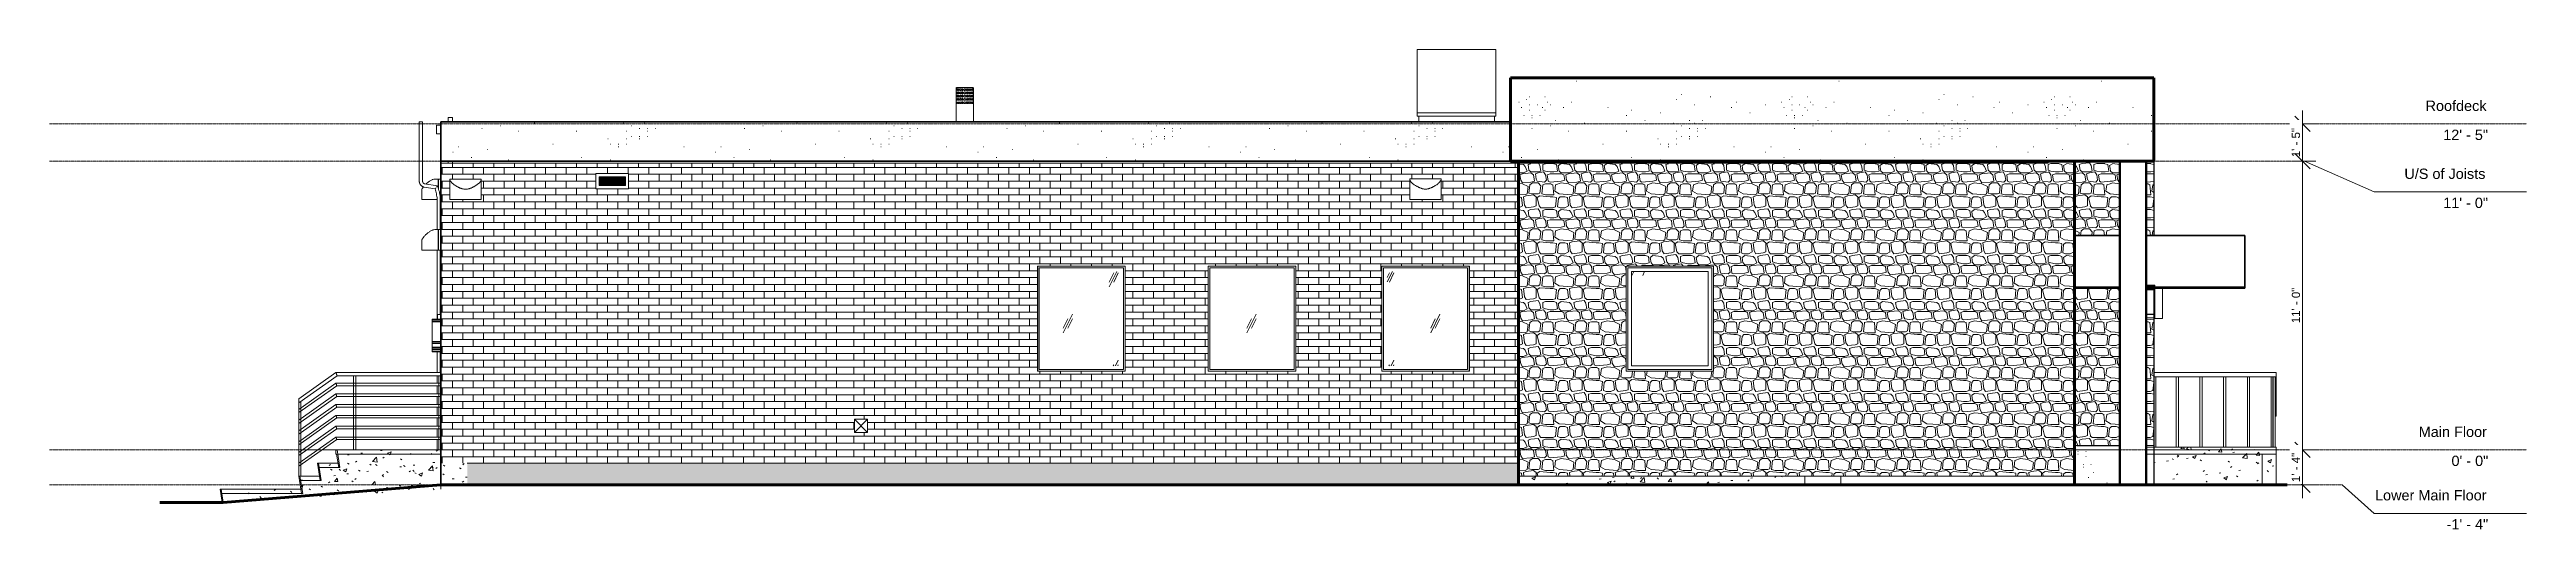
# Model space of a CAD drawing. Header units: inches. Extents: x -634 to 498, y -36 to 183.
import ezdxf

# ---------------------------------------------------------------- set-up
doc = ezdxf.new("R2010")
doc.units = ezdxf.units.IN
doc.header["$MEASUREMENT"] = 0
doc.linetypes.add('Center 1_4_', pattern=[0.53125, 0.25, -0.09375, 0.09375, -0.09375])
doc.linetypes.add('Dash', pattern=[0.23622, 0.11811, -0.11811])
for name, color, linetype, lineweight in [('A-ANNO-DIMS', 211, 'Continuous', 9), ('A-ANNO-DIMS-120', 211, 'Continuous', 9), ('A-AREA', 32, 'Dash', 9), ('A-CLNG', 13, 'Continuous', 9), ('A-COLS', 52, 'Continuous', 9), ('A-DETL', 90, 'Continuous', 9), ('A-DETL-GENF', 92, 'Continuous', 9), ('A-DETL-THIN', 151, 'Continuous', 9), ('A-FLOR', 192, 'Continuous', 9), ('A-FLOR-HRAL', 11, 'Continuous', 9), ('A-FLOR-LEVL', 51, 'Continuous', 9), ('A-GENM', 13, 'Continuous', 9), ('A-GLAZ', 151, 'Continuous', 9), ('A-ROOF', 132, 'Continuous', 9), ('A-WALL', 90, 'Continuous', 9), ('A-WALL-PATT', 111, 'Continuous', 9), ('E-LITE-EQPM', 6, 'Continuous', 9), ('M-EQPM', 90, 'Continuous', 9), ('Q-SPCQ', 2, 'Continuous', 9), ('S-STRS', 90, 'Continuous', 9)]:
    doc.layers.add(name, color=color, linetype=linetype, lineweight=lineweight)
doc.styles.add('Arial', font='arial.ttf', dxfattribs={"height": 4.724409})
doc.styles.add('Arial_1', font='arial.ttf', dxfattribs={"height": 3.75})
doc.dimstyles.new('Linear_-_1_32__Inter__Imperial__SMALL', dxfattribs={"dimscale": 12, "dimtxt": 3.825973, "dimasz": 0.585938, "dimexe": 0.507813, "dimexo": 0.787402, "dimgap": 0, "dimtad": 1, "dimrnd": 0.25, "dimzin": 1, "dimdsep": 46, "dimlunit": 4, "dimtxsty": 'Arial_1', "dimblk1": 'OBLIQUE', "dimblk2": 'OBLIQUE', "dimsah": 1, "dimcen": 0.09, "dimdle": 0.507813, "dimazin": 0, "dimtfac": 1, "dimtdec": 4, "dimtix": 1, "dimtmove": 0, "dimatfit": 3, "dimfxl": 1, "dimtvp": 1, "dimtfill": 1, "dimfrac": 2, "dimtolj": 1, "dimtzin": 0, "dimarcsym": 2})
pattern_1 = [(50, (9.514, 47.244), (17.21403, -1.5064), [1.8, -19.8]), (355, (9.514, 47.244), (-3.33025, 18.05295), [1.44, -15.84]), (100.451, (10.949, 47.119), (13.884, 16.54597), [1.53, -16.827]), (46.184, (9.514, 52.044), (25.6134, -3.9723), [2.7, -29.7]), (96.636, (11.65, 51.713), (22.4316, 23.3789), [2.295, -25.241]), (351.184, (9.514, 52.044), (22.4322, 23.3792), [2.16, -23.76]), (21, (11.914, 50.844), (14.3254, -9.66305), [1.8, -19.8]), (326, (11.914, 50.844), (5.83954, 17.404), [1.44, -15.84]), (71.451, (13.108, 50.039), (20.16485, 7.74034), [1.53, -16.827]), (37.5, (9.514, 47.244), (0.291556, 7.98949), [0.792, -14.856, 0.792, -15.288, -15.9]), (37.5, (9.514, 47.244), (0.291556, 7.98949), [-31.728, 0.792, -15.108]), (7.5, (9.514, 47.244), (6.31344, 9.46605), [0.792, -8.376, 0.792, -14.496, -6.06]), (7.5, (9.514, 47.244), (6.31344, 9.46605), [-24.456, 0.792, -5.268]), (327.5, (4.162, 47.244), (12.811496, -0.5414), [0.792, -5.208, 0.792, -17.928, -24.84]), (327.5, (4.162, 47.244), (12.811496, -0.5414), [-24.72, 0.792, -24.048]), (317.5, (1.762, 47.244), (13.99621, 2.40248), [0.792, -7.008, 0.792, -11.64, -17.64]), (317.5, (1.762, 47.244), (13.99621, 2.40248), [-20.232, 0.792, -16.848])]
pattern_2 = [(0, (9.514, 47.664), (0, 21), [1.26, -19.74]), (0, (9.514, 67.824), (0, 21), [1.68, -19.32]), (0, (9.514, 64.044), (0, 21), [1.68, -19.32]), (0, (9.514, 63.204), (0, 21), [5.04, -15.96]), (4.764, (9.514, 59.424), (-5e-05, 20.9995), [5.057, -247.816]), (4.764, (30.514, 59.424), (-5e-05, 20.9995), [5.057, -247.816]), (4.764, (51.514, 59.424), (-5e-05, 20.9995), [5.057, -247.816]), (4.764, (72.514, 59.424), (-5e-05, 20.9995), [5.057, -247.816]), (4.764, (93.514, 59.424), (-5e-05, 20.9995), [5.057, -247.816]), (4.764, (114.514, 59.424), (-5e-05, 20.9995), [5.057, -247.816]), (4.764, (135.514, 59.424), (-5e-05, 20.9995), [5.057, -247.816]), (4.764, (156.514, 59.424), (-5e-05, 20.9995), [5.057, -247.816]), (4.764, (177.514, 59.424), (-5e-05, 20.9995), [5.057, -247.816]), (4.764, (198.514, 59.424), (-5e-05, 20.9995), [5.057, -247.816]), (4.764, (219.514, 59.424), (-5e-05, 20.9995), [5.057, -247.816]), (4.764, (240.514, 59.424), (-5e-05, 20.9995), [5.057, -247.816]), (0, (9.514, 58.584), (0, 21), [0.554, -20.446]), (0, (9.514, 52.704), (0, 21), [1.26, -19.74]), (0, (9.514, 53.544), (0, 21), [0.554, -20.446]), (279.462, (13.294, 66.984), (-0.00021, 20.99967), [2.555, -125.183]), (279.462, (16.654, 62.784), (-0.00021, 20.99967), [2.555, -125.183]), (279.462, (28.414, 62.784), (-0.00021, 20.99967), [2.555, -125.183]), (278.13, (22.954, 62.784), (0.00018, 21.000081), [2.97, -145.523]), (111.801, (20.014, 64.464), (-4e-05, 20.99991), [2.262, -110.827]), (111.801, (41.014, 64.464), (-4e-05, 20.99991), [2.262, -110.827]), (90, (27.154, 64.884), (-21, 1e-15), [2.52, -18.48]), (262.875, (20.434, 57.324), (-0.000254, 21.000197), [3.386, -165.921]), (261.87, (12.034, 58.164), (-0.00018, 21.000081), [2.97, -145.523]), (264.289, (27.154, 58.164), (-0.000249, 21.00026), [4.221, -206.826]), (270, (24.214, 52.704), (21, 1e-15), [4.2, -16.8]), (263.66, (13.294, 51.864), (4e-05, 21.000432), [3.803, -186.36]), (276.34, (18.334, 52.704), (-4e-05, 21.000432), [3.803, -186.36]), (279.462, (20.434, 67.404), (-0.00021, 20.99967), [2.555, -125.183]), (279.462, (25.894, 66.984), (-0.00021, 20.99967), [2.555, -125.183]), (278.13, (29.254, 62.784), (0.00018, 21.000081), [2.97, -145.523]), (279.462, (23.794, 63.204), (-0.00021, 20.99967), [2.555, -125.183]), (262.875, (26.314, 57.744), (-0.000254, 21.000197), [3.386, -165.921]), (282.529, (24.634, 52.284), (0.000363, 21.00017), [3.872, -189.738]), (282.529, (45.634, 52.284), (0.00036, 21.00017), [3.872, -189.738]), (276.34, (17.494, 52.284), (-4e-05, 21.000432), [3.803, -186.36]), (264.289, (12.454, 52.284), (-0.000249, 21.00026), [4.221, -206.826]), (279.462, (15.814, 62.784), (-0.00021, 20.99967), [2.555, -125.183]), (263.66, (21.274, 58.164), (4e-05, 21.000432), [3.803, -186.36]), (275.194, (10.774, 58.164), (-0.000114, 21.000219), [4.639, -227.314]), (0, (21.694, 64.044), (0, 21), [3.36, -17.64]), (6.34, (17.914, 63.204), (-4e-05, 21.0004), [3.803, -186.36]), (6.34, (38.914, 63.204), (-4e-05, 21.0004), [3.803, -186.36]), (6.34, (59.914, 63.204), (-4e-05, 21.0004), [3.803, -186.36]), (6.34, (80.914, 63.204), (-4e-05, 21.0004), [3.803, -186.36]), (6.34, (101.914, 63.204), (-4e-05, 21.0004), [3.803, -186.36]), (6.34, (122.914, 63.204), (-4e-05, 21.0004), [3.803, -186.36]), (6.34, (143.914, 63.204), (-4e-05, 21.0004), [3.803, -186.36]), (6.34, (164.914, 63.204), (-4e-05, 21.0004), [3.803, -186.36]), (6.34, (185.914, 63.204), (-4e-05, 21.0004), [3.803, -186.36]), (9.462, (25.054, 63.624), (-0.0002, 20.9997), [2.555, -125.183]), (9.462, (46.054, 63.624), (-0.0002, 20.9997), [2.555, -125.183]), (9.462, (67.054, 63.624), (-0.0002, 20.9997), [2.555, -125.183]), (9.462, (88.054, 63.624), (-0.0002, 20.9997), [2.555, -125.183]), (9.462, (109.054, 63.624), (-0.0002, 20.9997), [2.555, -125.183]), (9.462, (130.054, 63.624), (-0.0002, 20.9997), [2.555, -125.183]), (352.875, (24.634, 59.844), (-0.0003, 21.0002), [3.386, -165.921]), (352.875, (45.634, 59.844), (-0.0003, 21.0002), [3.386, -165.921]), (352.875, (66.634, 59.844), (-0.0003, 21.0002), [3.386, -165.921]), (352.875, (87.634, 59.844), (-0.0003, 21.0002), [3.386, -165.921]), (352.875, (108.634, 59.844), (-0.0003, 21.0002), [3.386, -165.921]), (352.875, (129.634, 59.844), (-0.0003, 21.0002), [3.386, -165.921]), (352.875, (150.634, 59.844), (-0.0003, 21.0002), [3.386, -165.921]), (352.875, (171.634, 59.844), (-0.0003, 21.0002), [3.386, -165.921]), (348.69, (28.414, 64.464), (0.0004, 20.9997), [2.142, -104.938]), (348.69, (49.414, 64.464), (0.0004, 20.9997), [2.142, -104.938]), (348.69, (70.414, 64.464), (0.0004, 20.9997), [2.142, -104.938]), (348.69, (91.414, 64.464), (0.0004, 20.9997), [2.142, -104.938]), (348.69, (112.414, 64.464), (0.0004, 20.9997), [2.142, -104.938]), (0, (28.414, 58.584), (0, 21), [2.1, -18.9]), (0, (22.534, 59.004), (0, 21), [2.52, -18.48]), (0, (22.114, 53.964), (0, 21), [2.94, -18.06]), (0, (28.414, 53.544), (0, 21), [2.1, -18.9]), (354.806, (25.894, 53.124), (0.0001, 21.0002), [4.639, -227.314]), (354.806, (46.894, 53.124), (0.0001, 21.0002), [4.639, -227.314]), (354.806, (67.894, 53.124), (0.0001, 21.0002), [4.639, -227.314]), (354.806, (88.894, 53.124), (0.0001, 21.0002), [4.639, -227.314]), (354.806, (109.894, 53.124), (0.0001, 21.0002), [4.639, -227.314]), (354.806, (130.894, 53.124), (0.0001, 21.0002), [4.639, -227.314]), (354.806, (151.894, 53.124), (0.0001, 21.0002), [4.639, -227.314]), (354.806, (172.894, 53.124), (0.0001, 21.0002), [4.639, -227.314]), (354.806, (193.894, 53.124), (0.0001, 21.0002), [4.639, -227.314]), (354.806, (214.894, 53.124), (0.0001, 21.0002), [4.639, -227.314]), (354.806, (235.894, 53.124), (0.0001, 21.0002), [4.639, -227.314]), (0, (26.314, 47.664), (0, 21), [4.2, -16.8]), (7.125, (19.594, 47.664), (0.0003, 21.0002), [3.386, -165.921]), (7.125, (40.594, 47.664), (0.0003, 21.0002), [3.386, -165.921]), (7.125, (61.594, 47.664), (0.0003, 21.0002), [3.386, -165.921]), (7.125, (82.594, 47.664), (0.0003, 21.0002), [3.386, -165.921]), (7.125, (103.594, 47.664), (0.0003, 21.0002), [3.386, -165.921]), (7.125, (124.594, 47.664), (0.0003, 21.0002), [3.386, -165.921]), (7.125, (145.594, 47.664), (0.0003, 21.0002), [3.386, -165.921]), (7.125, (166.594, 47.664), (0.0003, 21.0002), [3.386, -165.921]), (7.125, (19.594, 53.124), (0.0003, 21.0002), [3.386, -165.921]), (7.125, (40.594, 53.124), (0.0003, 21.0002), [3.386, -165.921]), (7.125, (61.594, 53.124), (0.0003, 21.0002), [3.386, -165.921]), (7.125, (82.594, 53.124), (0.0003, 21.0002), [3.386, -165.921]), (7.125, (103.594, 53.124), (0.0003, 21.0002), [3.386, -165.921]), (7.125, (124.594, 53.124), (0.0003, 21.0002), [3.386, -165.921]), (7.125, (145.594, 53.124), (0.0003, 21.0002), [3.386, -165.921]), (7.125, (166.594, 53.124), (0.0003, 21.0002), [3.386, -165.921]), (0, (14.134, 47.664), (0, 21), [2.1, -18.9]), (355.601, (13.714, 53.964), (-0.0003, 20.9999), [5.476, -268.33]), (355.601, (34.714, 53.964), (-0.0003, 20.9999), [5.476, -268.33]), (355.601, (55.714, 53.964), (-0.0003, 20.9999), [5.476, -268.33]), (355.601, (76.714, 53.964), (-0.0003, 20.9999), [5.476, -268.33]), (355.601, (97.714, 53.964), (-0.0003, 20.9999), [5.476, -268.33]), (355.601, (118.714, 53.964), (-0.0003, 20.9999), [5.476, -268.33]), (355.601, (139.714, 53.964), (-0.0003, 20.9999), [5.476, -268.33]), (355.601, (160.714, 53.964), (-0.0003, 21), [5.476, -268.33]), (355.601, (181.714, 53.964), (-0.0003, 21), [5.476, -268.33]), (355.601, (202.714, 53.964), (-0.0003, 21), [5.476, -268.33]), (355.601, (223.714, 53.964), (-0.0003, 20.9999), [5.476, -268.33]), (355.601, (244.714, 53.964), (-0.0003, 20.9999), [5.476, -268.33]), (355.601, (265.714, 53.964), (-0.0003, 20.9999), [5.476, -268.33]), (352.875, (14.554, 59.004), (-0.0003, 21.0002), [3.386, -165.921]), (352.875, (35.554, 59.004), (-0.0003, 21.0002), [3.386, -165.921]), (352.875, (56.554, 59.004), (-0.0003, 21.0002), [3.386, -165.921]), (352.875, (77.554, 59.004), (-0.0003, 21.0002), [3.386, -165.921]), (352.875, (98.554, 59.004), (-0.0003, 21.0002), [3.386, -165.921]), (352.875, (119.554, 59.004), (-0.0003, 21.0002), [3.386, -165.921]), (352.875, (140.554, 59.004), (-0.0003, 21.0002), [3.386, -165.921]), (352.875, (161.554, 59.004), (-0.0003, 21.0002), [3.386, -165.921]), (6.34, (17.914, 59.004), (-4e-05, 21.0004), [3.803, -186.36]), (6.34, (38.914, 59.004), (-4e-05, 21.0004), [3.803, -186.36]), (6.34, (59.914, 59.004), (-4e-05, 21.0004), [3.803, -186.36]), (6.34, (80.914, 59.004), (-4e-05, 21.0004), [3.803, -186.36]), (6.34, (101.914, 59.004), (-4e-05, 21.0004), [3.803, -186.36]), (6.34, (122.914, 59.004), (-4e-05, 21.0004), [3.803, -186.36]), (6.34, (143.914, 59.004), (-4e-05, 21.0004), [3.803, -186.36]), (6.34, (164.914, 59.004), (-4e-05, 21.0004), [3.803, -186.36]), (6.34, (185.914, 59.004), (-4e-05, 21.0004), [3.803, -186.36]), (278.13, (12.454, 67.404), (0.00018, 21.000081), [2.97, -145.523]), (0, (14.554, 63.624), (0, 21), [3.78, -17.22]), (353.66, (14.554, 67.824), (4e-05, 21.0004), [3.803, -186.36]), (353.66, (35.554, 67.824), (4e-05, 21.0004), [3.803, -186.36]), (353.66, (56.554, 67.824), (4e-05, 21.0004), [3.803, -186.36]), (353.66, (77.554, 67.824), (4e-05, 21.0004), [3.803, -186.36]), (353.66, (98.554, 67.824), (4e-05, 21.0004), [3.803, -186.36]), (353.66, (119.554, 67.824), (4e-05, 21.0004), [3.803, -186.36]), (353.66, (140.554, 67.824), (4e-05, 21.0004), [3.803, -186.36]), (353.66, (161.554, 67.824), (4e-05, 21.0004), [3.803, -186.36]), (353.66, (182.554, 67.824), (4e-05, 21.0004), [3.803, -186.36]), (7.125, (21.694, 67.824), (0.0003, 21.0002), [3.386, -165.921]), (7.125, (42.694, 67.824), (0.0003, 21.0002), [3.386, -165.921]), (7.125, (63.694, 67.824), (0.0003, 21.0002), [3.386, -165.921]), (7.125, (84.694, 67.824), (0.0003, 21.0002), [3.386, -165.921]), (7.125, (105.694, 67.824), (0.0003, 21.0002), [3.386, -165.921]), (7.125, (126.694, 67.824), (0.0003, 21.0002), [3.386, -165.921]), (7.125, (147.694, 67.824), (0.0003, 21.0002), [3.386, -165.921]), (7.125, (168.694, 67.824), (0.0003, 21.0002), [3.386, -165.921]), (0, (28.414, 67.824), (0, 21), [2.1, -18.9]), (194.036, (16.234, 60.264), (-0.0002, 21), [1.732, -84.854]), (194.036, (37.234, 60.264), (-0.0002, 21), [1.732, -84.854]), (194.036, (58.234, 60.264), (-0.0002, 21), [1.732, -84.854]), (194.036, (79.234, 60.264), (-0.0002, 21), [1.732, -84.854]), (296.565, (24.214, 60.684), (-0.00043, 20.9998), [0.939, -46.018]), (225, (28.834, 60.264), (-2e-15, 20.99966), [1.188, -28.511]), (0, (14.134, 52.704), (0, 21), [2.1, -18.9]), (153.435, (30.514, 59.424), (0.0004, 20.9998), [0.939, -46.018]), (153.435, (51.514, 59.424), (0.0004, 20.9998), [0.939, -46.018]), (198.435, (30.514, 63.204), (0.0003, 20.9997), [1.328, -65.08]), (198.435, (51.514, 63.204), (0.0003, 20.9997), [1.328, -65.08]), (198.435, (72.514, 63.204), (0.0003, 20.9997), [1.328, -65.08]), (341.565, (14.554, 63.204), (-0.0003, 20.9997), [1.328, -65.08]), (341.565, (35.554, 63.204), (-0.0003, 20.9997), [1.328, -65.08]), (341.565, (56.554, 63.204), (-0.0003, 20.9997), [1.328, -65.08]), (326.31, (21.694, 63.624), (-0.0003, 21.0001), [1.514, -74.202]), (326.31, (42.694, 63.624), (-0.0003, 21.0001), [1.514, -74.202]), (326.31, (63.694, 63.624), (-0.0003, 21.0001), [1.514, -74.202]), (303.69, (25.054, 68.244), (0.0003, 21.0001), [1.514, -74.202]), (303.69, (46.054, 68.244), (0.0003, 21.0001), [1.514, -74.202]), (315, (18.334, 67.404), (0, 20.99966), [1.188, -28.511]), (341.565, (11.194, 67.824), (-0.0003, 20.9997), [1.328, -65.08]), (341.565, (32.194, 67.824), (-0.0003, 20.9997), [1.328, -65.08]), (341.565, (53.194, 67.824), (-0.0003, 20.9997), [1.328, -65.08]), (326.31, (22.954, 53.544), (-0.0003, 21.0001), [1.514, -74.202]), (326.31, (43.954, 53.544), (-0.0003, 21.0001), [1.514, -74.202]), (326.31, (64.954, 53.544), (-0.0003, 21.0001), [1.514, -74.202]), (341.565, (16.234, 52.704), (-0.0003, 20.9997), [1.328, -65.08]), (341.565, (37.234, 52.704), (-0.0003, 20.9997), [1.328, -65.08]), (341.565, (58.234, 52.704), (-0.0003, 20.9997), [1.328, -65.08]), (315, (25.054, 59.004), (0, 20.99966), [1.782, -27.917]), (135, (21.694, 64.044), (2e-15, 20.99966), [1.188, -28.511]), (161.565, (28.414, 64.464), (-0.0003, 20.9997), [1.328, -65.08]), (161.565, (49.414, 64.464), (-0.0003, 20.9997), [1.328, -65.08]), (161.565, (70.414, 64.464), (-0.0003, 20.9997), [1.328, -65.08]), (135, (14.554, 63.624), (2e-15, 20.99966), [1.188, -28.511]), (123.69, (17.914, 59.004), (0.0003, 21.0001), [1.514, -74.202]), (123.69, (38.914, 59.004), (0.0003, 21.0001), [1.514, -74.202]), (149.036, (13.714, 53.964), (0.0003, 20.9995), [2.449, -120.001]), (149.036, (34.714, 53.964), (0.0003, 20.9995), [2.449, -120.001]), (149.036, (55.714, 53.964), (0.0003, 20.9995), [2.449, -120.001]), (149.036, (76.714, 53.964), (0.0003, 20.9995), [2.449, -120.001]), (149.036, (97.714, 53.964), (0.0003, 20.9995), [2.449, -120.001]), (161.565, (22.114, 53.964), (-0.0003, 20.9997), [1.328, -65.08]), (161.565, (43.114, 53.964), (-0.0003, 20.9997), [1.328, -65.08]), (161.565, (64.114, 53.964), (-0.0003, 20.9997), [1.328, -65.08]), (165.964, (28.414, 53.544), (0.0002, 21), [1.732, -84.854]), (165.964, (49.414, 53.544), (0.0002, 21), [1.732, -84.854]), (165.964, (70.414, 53.544), (0.0002, 21), [1.732, -84.854]), (165.964, (91.414, 53.544), (0.0002, 21), [1.732, -84.854]), (135, (26.314, 47.664), (2e-15, 20.99966), [1.188, -28.511]), (123.69, (19.594, 47.664), (0.0003, 21.0001), [1.514, -74.202]), (123.69, (40.594, 47.664), (0.0003, 21.0001), [1.514, -74.202]), (161.565, (14.134, 47.664), (-0.0003, 20.9997), [1.328, -65.08]), (161.565, (35.134, 47.664), (-0.0003, 20.9997), [1.328, -65.08]), (161.565, (56.134, 47.664), (-0.0003, 20.9997), [1.328, -65.08]), (18.435, (10.774, 47.664), (0.0003, 20.9997), [1.328, -65.08]), (18.435, (31.774, 47.664), (0.0003, 20.9997), [1.328, -65.08]), (18.435, (52.774, 47.664), (0.0003, 20.9997), [1.328, -65.08]), (18.435, (22.954, 48.084), (0.0003, 20.9997), [1.328, -65.08]), (18.435, (43.954, 48.084), (0.0003, 20.9997), [1.328, -65.08]), (18.435, (64.954, 48.084), (0.0003, 20.9997), [1.328, -65.08]), (26.565, (25.054, 53.964), (-0.0004, 20.9998), [0.939, -46.018]), (26.565, (46.054, 53.964), (-0.0004, 20.9998), [0.939, -46.018]), (26.565, (19.174, 53.544), (-0.0004, 20.9998), [0.939, -46.018]), (26.565, (40.174, 53.544), (-0.0004, 20.9998), [0.939, -46.018]), (14.036, (21.694, 59.424), (-0.0002, 21), [1.732, -84.854]), (14.036, (42.694, 59.424), (-0.0002, 21), [1.732, -84.854]), (14.036, (63.694, 59.424), (-0.0002, 21), [1.732, -84.854]), (14.036, (84.694, 59.424), (-0.0002, 21), [1.732, -84.854]), (18.435, (25.054, 64.044), (0.0003, 20.9997), [1.328, -65.08]), (18.435, (46.054, 64.044), (0.0003, 20.9997), [1.328, -65.08]), (18.435, (67.054, 64.044), (0.0003, 20.9997), [1.328, -65.08]), (14.036, (11.194, 64.044), (-0.0002, 21), [1.732, -84.854]), (14.036, (32.194, 64.044), (-0.0002, 21), [1.732, -84.854]), (14.036, (53.194, 64.044), (-0.0002, 21), [1.732, -84.854]), (14.036, (74.194, 64.044), (-0.0002, 21), [1.732, -84.854]), (26.565, (18.334, 63.624), (-0.0004, 20.9998), [1.878, -45.079]), (26.565, (39.334, 63.624), (-0.0004, 20.9998), [1.878, -45.079]), (0, (9.514, 53.544), (0, 21), [1.68, -19.32]), (26.565, (16.234, 47.664), (-0.0004, 20.9998), [1.878, -45.079]), (26.565, (37.234, 47.664), (-0.0004, 20.9998), [1.878, -45.079]), (213.69, (25.894, 53.124), (0.0003, 21.0001), [1.514, -74.202]), (213.69, (46.894, 53.124), (0.0003, 21.0001), [1.514, -74.202]), (213.69, (67.894, 53.124), (0.0003, 21.0001), [1.514, -74.202]), (345.964, (10.774, 52.704), (0.0002, 21), [1.732, -84.854]), (345.964, (31.774, 52.704), (0.0002, 21), [1.732, -84.854]), (345.964, (52.774, 52.704), (0.0002, 21), [1.732, -84.854]), (345.964, (73.774, 52.704), (0.0002, 21), [1.732, -84.854]), (225, (14.134, 52.704), (-2e-15, 20.99966), [1.188, -28.511]), (198.435, (14.554, 59.004), (0.0003, 20.9997), [2.656, -63.752]), (198.435, (35.554, 59.004), (0.0003, 20.9997), [2.656, -63.752]), (198.435, (56.554, 59.004), (0.0003, 20.9997), [2.656, -63.752]), (341.565, (9.514, 58.584), (-0.0003, 20.9997), [1.328, -65.08]), (341.565, (30.514, 58.584), (-0.0003, 20.9997), [1.328, -65.08]), (341.565, (51.514, 58.584), (-0.0003, 20.9997), [1.328, -65.08]), (213.69, (22.534, 59.004), (0.0003, 21.0001), [1.514, -74.202]), (213.69, (43.534, 59.004), (0.0003, 21.0001), [1.514, -74.202]), (213.69, (64.534, 59.004), (0.0003, 21.0001), [1.514, -74.202]), (198.435, (28.414, 58.584), (0.0003, 20.9997), [1.328, -65.08]), (198.435, (49.414, 58.584), (0.0003, 20.9997), [1.328, -65.08]), (198.435, (70.414, 58.584), (0.0003, 20.9997), [1.328, -65.08]), (198.435, (25.054, 63.624), (0.0003, 20.9997), [1.328, -65.08]), (198.435, (46.054, 63.624), (0.0003, 20.9997), [1.328, -65.08]), (198.435, (67.054, 63.624), (0.0003, 20.9997), [1.328, -65.08]), (198.435, (17.914, 63.204), (0.0003, 20.9997), [1.328, -65.08]), (198.435, (38.914, 63.204), (0.0003, 20.9997), [1.328, -65.08]), (198.435, (59.914, 63.204), (0.0003, 20.9997), [1.328, -65.08]), (213.69, (14.554, 67.824), (0.0003, 21.0001), [1.514, -74.202]), (213.69, (35.554, 67.824), (0.0003, 21.0001), [1.514, -74.202]), (213.69, (56.554, 67.824), (0.0003, 21.0001), [1.514, -74.202]), (198.435, (28.414, 67.824), (0.0003, 20.9997), [1.328, -65.08]), (198.435, (49.414, 67.824), (0.0003, 20.9997), [1.328, -65.08]), (198.435, (70.414, 67.824), (0.0003, 20.9997), [1.328, -65.08]), (198.435, (21.694, 67.824), (0.0003, 20.9997), [1.328, -65.08]), (198.435, (42.694, 67.824), (0.0003, 20.9997), [1.328, -65.08]), (198.435, (63.694, 67.824), (0.0003, 20.9997), [1.328, -65.08]), (198.435, (19.594, 53.124), (0.0003, 20.9997), [1.328, -65.08]), (198.435, (40.594, 53.124), (0.0003, 20.9997), [1.328, -65.08]), (198.435, (61.594, 53.124), (0.0003, 20.9997), [1.328, -65.08]), (123.69, (28.414, 62.784), (0.0003, 21.0001), [1.514, -74.202]), (123.69, (49.414, 62.784), (0.0003, 21.0001), [1.514, -74.202]), (333.435, (17.914, 58.584), (0.0004, 20.9998), [2.817, -44.14]), (333.435, (38.914, 58.584), (0.0004, 20.9998), [2.817, -44.14])]
pattern_3 = [(0, (89.91, 88.04), (0, 120), [0.158, -119.842]), (0, (26.31, 50.84), (0, 120), [0.158, -119.842]), (0, (63.51, 48.44), (0, 120), [0.158, -119.842]), (0, (92.31, 79.64), (0, 120), [0.158, -119.842]), (0, (75.51, 139.64), (0, 120), [0.158, -119.842]), (0, (15.51, 138.44), (0, 120), [0.158, -119.842]), (0, (39.51, 106.04), (0, 120), [0.158, -119.842]), (0, (45.51, 101.24), (0, 120), [0.158, -119.842]), (0, (109.11, 113.24), (0, 120), [0.158, -119.842]), (0, (112.71, 112.04), (0, 120), [0.158, -119.842]), (0, (112.71, 113.24), (0, 120), [0.158, -119.842]), (0, (116.31, 113.24), (0, 120), [0.158, -119.842]), (0, (92.31, 115.64), (0, 120), [0.158, -119.842]), (0, (95.91, 114.44), (0, 120), [0.158, -119.842]), (0, (95.91, 115.64), (0, 120), [0.158, -119.842]), (0, (99.51, 115.64), (0, 120), [0.158, -119.842]), (0, (103.11, 109.64), (0, 120), [0.158, -119.842]), (0, (106.71, 108.44), (0, 120), [0.158, -119.842]), (0, (106.71, 109.64), (0, 120), [0.158, -119.842]), (0, (110.31, 109.64), (0, 120), [0.158, -119.842]), (0, (104.31, 112.04), (0, 120), [0.158, -119.842]), (0, (107.91, 110.84), (0, 120), [0.158, -119.842]), (0, (107.91, 112.04), (0, 120), [0.158, -119.842]), (0, (111.51, 112.04), (0, 120), [0.158, -119.842]), (0, (94.71, 110.84), (0, 120), [0.158, -119.842]), (0, (98.31, 109.64), (0, 120), [0.158, -119.842]), (0, (98.31, 110.84), (0, 120), [0.158, -119.842]), (0, (101.91, 110.84), (0, 120), [0.158, -119.842]), (0, (100.71, 116.84), (0, 120), [0.158, -119.842]), (0, (104.31, 115.64), (0, 120), [0.158, -119.842]), (0, (104.31, 116.84), (0, 120), [0.158, -119.842]), (0, (107.91, 116.84), (0, 120), [0.158, -119.842]), (0, (51.51, 113.24), (0, 120), [0.158, -119.842]), (0, (55.11, 112.04), (0, 120), [0.158, -119.842]), (0, (55.11, 113.24), (0, 120), [0.158, -119.842]), (0, (58.71, 113.24), (0, 120), [0.158, -119.842]), (0, (49.11, 119.24), (0, 120), [0.158, -119.842]), (0, (52.71, 118.04), (0, 120), [0.158, -119.842]), (0, (52.71, 119.24), (0, 120), [0.158, -119.842]), (0, (56.31, 119.24), (0, 120), [0.158, -119.842]), (0, (101.91, 139.64), (0, 120), [0.158, -119.842]), (0, (105.51, 138.44), (0, 120), [0.158, -119.842]), (0, (105.51, 139.64), (0, 120), [0.158, -119.842]), (0, (109.11, 139.64), (0, 120), [0.158, -119.842]), (0, (39.51, 152.84), (0, 120), [0.158, -119.842]), (0, (43.11, 151.64), (0, 120), [0.158, -119.842]), (0, (43.11, 152.84), (0, 120), [0.158, -119.842]), (0, (46.71, 152.84), (0, 120), [0.158, -119.842]), (0, (29.91, 124.04), (0, 120), [0.158, -119.842]), (0, (33.51, 122.84), (0, 120), [0.158, -119.842]), (0, (33.51, 124.04), (0, 120), [0.158, -119.842]), (0, (37.11, 124.04), (0, 120), [0.158, -119.842]), (0, (111.51, 143.24), (0, 120), [0.158, -119.842]), (0, (115.11, 142.04), (0, 120), [0.158, -119.842]), (0, (115.11, 143.24), (0, 120), [0.158, -119.842]), (0, (118.71, 143.24), (0, 120), [0.158, -119.842]), (0, (21.51, 124.04), (0, 120), [0.158, -119.842]), (0, (25.11, 122.84), (0, 120), [0.158, -119.842]), (0, (25.11, 124.04), (0, 120), [0.158, -119.842]), (0, (28.71, 124.04), (0, 120), [0.158, -119.842]), (0, (101.91, 154.04), (0, 120), [0.158, -119.842]), (0, (94.71, 150.44), (0, 120), [0.158, -119.842]), (0, (88.71, 155.24), (0, 120), [0.158, -119.842]), (0, (86.31, 152.84), (0, 120), [0.158, -119.842]), (0, (87.51, 120.44), (0, 120), [0.158, -119.842]), (0, (80.31, 116.84), (0, 120), [0.158, -119.842]), (0, (74.31, 121.64), (0, 120), [0.158, -119.842]), (0, (71.91, 119.24), (0, 120), [0.158, -119.842]), (0, (100.71, 107.24), (0, 120), [0.158, -119.842]), (0, (93.51, 103.64), (0, 120), [0.158, -119.842]), (0, (87.51, 108.44), (0, 120), [0.158, -119.842]), (0, (85.11, 106.04), (0, 120), [0.158, -119.842]), (0, (63.51, 120.44), (0, 120), [0.158, -119.842]), (0, (56.31, 116.84), (0, 120), [0.158, -119.842]), (0, (50.31, 121.64), (0, 120), [0.158, -119.842]), (0, (47.91, 119.24), (0, 120), [0.158, -119.842]), (0, (68.31, 131.24), (0, 120), [0.158, -119.842]), (0, (61.11, 127.64), (0, 120), [0.158, -119.842]), (0, (55.11, 132.44), (0, 120), [0.158, -119.842]), (0, (52.71, 130.04), (0, 120), [0.158, -119.842]), (0, (125.91, 127.64), (0, 120), [0.158, -119.842]), (0, (118.71, 124.04), (0, 120), [0.158, -119.842]), (0, (112.71, 128.84), (0, 120), [0.158, -119.842]), (0, (110.31, 126.44), (0, 120), [0.158, -119.842]), (0, (79.11, 97.64), (0, 120), [0.158, -119.842]), (0, (71.91, 94.04), (0, 120), [0.158, -119.842]), (0, (65.91, 98.84), (0, 120), [0.158, -119.842]), (0, (63.51, 96.44), (0, 120), [0.158, -119.842]), (0, (73.11, 108.44), (0, 120), [0.158, -119.842]), (0, (65.91, 104.84), (0, 120), [0.158, -119.842]), (0, (59.91, 109.64), (0, 120), [0.158, -119.842]), (0, (57.51, 107.24), (0, 120), [0.158, -119.842]), (0, (101.91, 132.44), (0, 120), [0.158, -119.842]), (0, (94.71, 128.84), (0, 120), [0.158, -119.842]), (0, (88.71, 133.64), (0, 120), [0.158, -119.842]), (0, (86.31, 131.24), (0, 120), [0.158, -119.842]), (0, (124.71, 80.84), (0, 120), [0.158, -119.842]), (0, (117.51, 77.24), (0, 120), [0.158, -119.842]), (0, (111.51, 82.04), (0, 120), [0.158, -119.842]), (0, (109.11, 79.64), (0, 120), [0.158, -119.842]), (0, (64.71, 77.24), (0, 120), [0.158, -119.842]), (0, (57.51, 73.64), (0, 120), [0.158, -119.842]), (0, (51.51, 78.44), (0, 120), [0.158, -119.842]), (0, (49.11, 76.04), (0, 120), [0.158, -119.842]), (0, (27.51, 102.44), (0, 120), [0.158, -119.842]), (0, (20.31, 98.84), (0, 120), [0.158, -119.842]), (0, (14.31, 103.64), (0, 120), [0.158, -119.842]), (0, (11.91, 101.24), (0, 120), [0.158, -119.842]), (0, (45.51, 137.24), (0, 120), [0.158, -119.842]), (0, (38.31, 133.64), (0, 120), [0.158, -119.842]), (0, (32.31, 138.44), (0, 120), [0.158, -119.842]), (0, (29.91, 136.04), (0, 120), [0.158, -119.842]), (0, (29.91, 157.64), (0, 120), [0.158, -119.842]), (0, (22.71, 154.04), (0, 120), [0.158, -119.842]), (0, (16.71, 158.84), (0, 120), [0.158, -119.842]), (0, (14.31, 156.44), (0, 120), [0.158, -119.842]), (0, (124.71, 161.24), (0, 120), [0.158, -119.842]), (0, (117.51, 157.64), (0, 120), [0.158, -119.842]), (0, (111.51, 162.44), (0, 120), [0.158, -119.842]), (0, (109.11, 160.04), (0, 120), [0.158, -119.842]), (0, (65.91, 80.84), (0, 120), [0.158, -119.842]), (0, (68.31, 83.24), (0, 120), [0.158, -119.842]), (0, (74.31, 78.44), (0, 120), [0.158, -119.842]), (0, (81.51, 82.04), (0, 120), [0.158, -119.842]), (0, (16.71, 113.24), (0, 120), [0.158, -119.842]), (0, (25.11, 113.24), (0, 120), [0.158, -119.842]), (0, (25.11, 116.84), (0, 120), [0.158, -119.842]), (0, (27.51, 119.24), (0, 120), [0.158, -119.842]), (0, (23.91, 120.44), (0, 120), [0.158, -119.842]), (0, (31.11, 121.64), (0, 120), [0.158, -119.842]), (0, (33.51, 120.44), (0, 120), [0.158, -119.842]), (0, (31.11, 118.04), (0, 120), [0.158, -119.842]), (0, (34.71, 116.84), (0, 120), [0.158, -119.842]), (0, (34.71, 118.04), (0, 120), [0.158, -119.842]), (0, (38.31, 118.04), (0, 120), [0.158, -119.842]), (0, (37.11, 121.64), (0, 120), [0.158, -119.842]), (0, (100.71, 142.04), (0, 120), [0.158, -119.842]), (0, (109.11, 142.04), (0, 120), [0.158, -119.842]), (0, (109.11, 145.64), (0, 120), [0.158, -119.842]), (0, (111.51, 148.04), (0, 120), [0.158, -119.842]), (0, (107.91, 149.24), (0, 120), [0.158, -119.842]), (0, (115.11, 150.44), (0, 120), [0.158, -119.842]), (0, (117.51, 149.24), (0, 120), [0.158, -119.842]), (0, (115.11, 146.84), (0, 120), [0.158, -119.842]), (0, (118.71, 145.64), (0, 120), [0.158, -119.842]), (0, (118.71, 146.84), (0, 120), [0.158, -119.842]), (0, (122.31, 146.84), (0, 120), [0.158, -119.842]), (0, (121.11, 150.44), (0, 120), [0.158, -119.842]), (0, (98.31, 91.64), (0, 120), [0.158, -119.842]), (0, (106.71, 91.64), (0, 120), [0.158, -119.842]), (0, (106.71, 95.24), (0, 120), [0.158, -119.842]), (0, (109.11, 97.64), (0, 120), [0.158, -119.842]), (0, (105.51, 98.84), (0, 120), [0.158, -119.842]), (0, (112.71, 100.04), (0, 120), [0.158, -119.842]), (0, (115.11, 98.84), (0, 120), [0.158, -119.842]), (0, (112.71, 96.44), (0, 120), [0.158, -119.842]), (0, (116.31, 95.24), (0, 120), [0.158, -119.842]), (0, (116.31, 96.44), (0, 120), [0.158, -119.842]), (0, (119.91, 96.44), (0, 120), [0.158, -119.842]), (0, (118.71, 100.04), (0, 120), [0.158, -119.842]), (0, (19.11, 90.44), (0, 120), [0.158, -119.842]), (0, (34.71, 88.04), (0, 120), [0.158, -119.842]), (0, (27.51, 79.64), (0, 120), [0.158, -119.842]), (0, (40.71, 90.44), (0, 120), [0.158, -119.842]), (0, (43.11, 79.64), (0, 120), [0.158, -119.842]), (0, (50.31, 86.84), (0, 120), [0.158, -119.842]), (0, (49.11, 89.24), (0, 120), [0.158, -119.842]), (0, (43.11, 146.84), (0, 120), [0.158, -119.842]), (0, (51.51, 148.04), (0, 120), [0.158, -119.842]), (0, (53.91, 150.44), (0, 120), [0.158, -119.842]), (0, (57.51, 156.44), (0, 120), [0.158, -119.842]), (0, (61.11, 158.84), (0, 120), [0.158, -119.842]), (0, (51.51, 157.64), (0, 120), [0.158, -119.842]), (0, (50.31, 158.84), (0, 120), [0.158, -119.842]), (0, (49.11, 161.24), (0, 120), [0.158, -119.842]), (0, (49.11, 155.24), (0, 120), [0.158, -119.842]), (0, (47.91, 156.44), (0, 120), [0.158, -119.842]), (0, (45.51, 157.64), (0, 120), [0.158, -119.842]), (0, (41.91, 161.24), (0, 120), [0.158, -119.842]), (0, (40.71, 160.04), (0, 120), [0.158, -119.842]), (0, (37.11, 158.84), (0, 120), [0.158, -119.842]), (0, (38.31, 156.44), (0, 120), [0.158, -119.842]), (0, (41.91, 157.64), (0, 120), [0.158, -119.842]), (0, (41.91, 155.24), (0, 120), [0.158, -119.842]), (0, (59.91, 145.64), (0, 120), [0.158, -119.842]), (0, (67.11, 149.24), (0, 120), [0.158, -119.842]), (0, (77.91, 156.44), (0, 120), [0.158, -119.842]), (0, (86.31, 145.64), (0, 120), [0.158, -119.842]), (0, (97.11, 70.04), (0, 120), [0.158, -119.842]), (0, (109.11, 62.84), (0, 120), [0.158, -119.842]), (0, (109.11, 55.64), (0, 120), [0.158, -119.842]), (0, (113.91, 58.04), (0, 120), [0.158, -119.842]), (0, (118.71, 56.84), (0, 120), [0.158, -119.842]), (0, (119.91, 61.64), (0, 120), [0.158, -119.842]), (0, (124.71, 56.84), (0, 120), [0.158, -119.842]), (0, (128.31, 59.24), (0, 120), [0.158, -119.842]), (0, (127.11, 66.44), (0, 120), [0.158, -119.842]), (0, (121.11, 70.04), (0, 120), [0.158, -119.842]), (0, (115.11, 67.64), (0, 120), [0.158, -119.842]), (0, (105.51, 70.04), (0, 120), [0.158, -119.842]), (0, (106.71, 67.64), (0, 120), [0.158, -119.842]), (0, (101.91, 64.04), (0, 120), [0.158, -119.842]), (0, (103.11, 60.44), (0, 120), [0.158, -119.842]), (0, (99.51, 60.44), (0, 120), [0.158, -119.842]), (0, (99.51, 59.24), (0, 120), [0.158, -119.842]), (0, (95.91, 60.44), (0, 120), [0.158, -119.842]), (0, (98.31, 62.84), (0, 120), [0.158, -119.842]), (0, (95.91, 64.04), (0, 120), [0.158, -119.842]), (0, (98.31, 67.64), (0, 120), [0.158, -119.842]), (0, (93.51, 67.64), (0, 120), [0.158, -119.842]), (0, (95.91, 71.24), (0, 120), [0.158, -119.842]), (0, (93.51, 70.04), (0, 120), [0.158, -119.842]), (0, (89.91, 68.84), (0, 120), [0.158, -119.842]), (0, (87.51, 65.24), (0, 120), [0.158, -119.842]), (0, (88.71, 62.84), (0, 120), [0.158, -119.842]), (0, (92.31, 61.64), (0, 120), [0.158, -119.842]), (0, (89.91, 59.24), (0, 120), [0.158, -119.842]), (0, (89.91, 55.64), (0, 120), [0.158, -119.842]), (0, (81.51, 55.64), (0, 120), [0.158, -119.842]), (0, (79.11, 66.44), (0, 120), [0.158, -119.842]), (0, (65.91, 55.64), (0, 120), [0.158, -119.842]), (0, (73.11, 64.04), (0, 120), [0.158, -119.842]), (0, (57.51, 66.44), (0, 120), [0.158, -119.842]), (0, (46.71, 59.24), (0, 120), [0.158, -119.842]), (0, (39.51, 55.64), (0, 120), [0.158, -119.842]), (0, (21.51, 65.24), (0, 120), [0.158, -119.842]), (0, (21.51, 67.64), (0, 120), [0.158, -119.842]), (0, (17.91, 66.44), (0, 120), [0.158, -119.842]), (0, (16.71, 68.84), (0, 120), [0.158, -119.842]), (0, (20.31, 70.04), (0, 120), [0.158, -119.842]), (0, (21.51, 71.24), (0, 120), [0.158, -119.842]), (0, (25.11, 67.64), (0, 120), [0.158, -119.842]), (0, (27.51, 66.44), (0, 120), [0.158, -119.842]), (0, (28.71, 65.24), (0, 120), [0.158, -119.842]), (0, (28.71, 71.24), (0, 120), [0.158, -119.842]), (0, (29.91, 68.84), (0, 120), [0.158, -119.842]), (0, (31.11, 67.64), (0, 120), [0.158, -119.842]), (0, (40.71, 68.84), (0, 120), [0.158, -119.842]), (0, (37.11, 66.44), (0, 120), [0.158, -119.842]), (0, (33.51, 60.44), (0, 120), [0.158, -119.842]), (0, (31.11, 58.04), (0, 120), [0.158, -119.842]), (0, (22.71, 56.84), (0, 120), [0.158, -119.842])]

msp = doc.modelspace()

# ---------------------------------------------------------------- texts
at = {"layer": 'A-FLOR-LEVL', "attachment_point": 1, "style": 'Arial'}
for s, insert, char_height, width in [('Roofdeck', (451.754, 159.647), 4.7244, 33.70875), ('12\' - 5"', (459.822, 146.367), 4.7244, 24.9975), ('U/S of Joists', (442.069, 128.584), 4.72441, 45.45), ('11\' - 0"', (459.822, 115.304), 4.7244, 24.9975), ('Main Floor', (448.636, 10.647), 4.7244, 37.49625), ('0\' - 0"', (463.602, -2.633), 4.7244, 20.4525), ('Lower Main Floor', (428.652, -18.354), 4.72441, 61.73625), ('-1\' - 4"', (461.381, -31.633), 4.7244, 23.10375)]:
    msp.add_mtext(s, dxfattribs=dict(at, insert=insert, char_height=char_height, width=width))

# ---------------------------------------------------------------- blocks, each defined once
blk = doc.blocks.new('Planitar-Fixed - Default 1-5505658-Left')
at = {"layer": 'A-GLAZ'}
for p, q in [((-142.7, 84), (-182.7, 84)), ((-182.7, 84), (-182.7, 36)), ((-182, 36.7), (-182, 83.3)), ((-182, 83.3), (-143.5, 83.3)), ((-143.5, 83.3), (-143.5, 36.7)), ((-142.7, 36), (-142.7, 84)), ((-182.7, 36), (-142.7, 36)), ((-143.5, 36.7), (-182, 36.7))]:
    blk.add_line(p, q, dxfattribs=at)
blk = doc.blocks.new('Planitar-Fixed - Default 1-5505659-Left')
at = {"layer": 'A-GLAZ'}
h = blk.add_hatch(dxfattribs=at)
h.set_pattern_fill('FP_5', color=256, style=0, pattern_type=2)
h.set_pattern_definition([(63.44, (9.51, 47.24), (-52.16, 156.49), [64.8, -38.88, 64.8, -38.88, -82.426]), (63.44, (9.51, 47.24), (-52.16, 156.49), [-207.36, 0.95, -81.475]), (63.44, (9.51, 47.24), (-52.16, 156.49), [0.95, -206.41, 25.92, -56.506]), (63.44, (6.27, 50.48), (-52.16, 156.49), [51.84, -64.8, 38.88, -38.88, -95.386]), (63.44, (6.27, 50.48), (-52.16, 156.49), [-194.4, 0.95, -94.435]), (63.44, (6.27, 50.48), (-52.16, 156.49), [0.95, -193.45, 45.36, -50.026]), (63.44, (6.27, 60.2), (-52.16, 156.49), [38.88, -77.76, 25.92, -38.88, -108.346]), (63.44, (6.27, 60.2), (-52.16, 156.49), [-181.44, 0.95, -107.395]), (63.44, (6.27, 60.2), (-52.16, 156.49), [0.95, -180.49, 58.32, -50.026]), (63.44, (15.99, 50.48), (-52.16, 156.49), [38.88, -77.76, 32.4, -140.746]), (63.44, (25.71, 60.2), (-52.16, 156.49), [19.44, -97.2, 12.96, -160.186]), (63.44, (9.51, 76.4), (-52.16, 156.49), [12.96, -97.2, 12.96, -51.84, -114.826]), (63.44, (9.51, 76.4), (-52.16, 156.49), [-174.96, 0.95, -113.875]), (63.44, (9.51, 76.4), (-52.16, 156.49), [0.95, -174.01, 32.4, -82.426]), (63.44, (67.83, 66.68), (-52.16, 156.49), [64.8, -97.2, 77.76, -51.32]), (63.44, (67.83, 56.96), (-52.16, 156.49), [90.72, -64.8, 97.2, -38.36]), (63.44, (74.31, 60.2), (-52.16, 156.49), [103.68, -51.84, 77.76, -56.506]), (63.44, (84.03, 69.92), (-52.16, 156.49), [64.8, -90.72, 51.84, -82.426]), (63.44, (74.31, 89.36), (-52.16, 156.49), [32.4, -129.6, 38.88, -88.906]), (63.44, (93.75, 79.64), (-52.16, 156.49), [25.92, -129.6, 25.92, -108.346])])
h.paths.add_polyline_path([(123.8, 38.5), (123.8, 81.5), (88.8, 81.5), (88.8, 38.5), (109.2, 38.5)], flags=0)
for p, q in [((126.3, 84), (86.3, 84)), ((86.3, 84), (86.3, 36)), ((87, 36.7), (87, 83.3)), ((87, 83.3), (125.5, 83.3)), ((88.8, 38.5), (88.8, 81.5)), ((88.8, 81.5), (123.8, 81.5)), ((123.8, 81.5), (123.8, 38.5)), ((125.5, 83.3), (125.5, 36.7)), ((126.3, 36), (126.3, 84)), ((86.3, 36), (126.3, 36)), ((125.5, 36.7), (87, 36.7)), ((123.8, 38.5), (88.8, 38.5))]:
    blk.add_line(p, q, dxfattribs=at)
blk = doc.blocks.new('Railing - 25mm-3958464-Left')
at = {"layer": 'A-FLOR-HRAL'}
for p, q in [((381.1, 1.2), (381.1, 33.4)), ((382.1, 1.2), (382.1, 33.4))]:
    blk.add_line(p, q, dxfattribs=at)
blk = doc.blocks.new('Railing - 25mm-V1-Left')
at = {"layer": 'A-FLOR-HRAL'}
blk.add_line((328.5, 1.2), (328.5, 33.4), dxfattribs=at)
blk = doc.blocks.new('Railing - Railing-5510433-Left')
for name, p in [('Railing - 25mm-V1-Left', (0, 0)), ('Railing - 25mm-3958464-Left', (-43.3, 0)), ('Railing - 25mm-3958464-Left', (-32.5, 0)), ('Railing - 25mm-3958464-Left', (-21.7, 0)), ('Railing - 25mm-3958464-Left', (-10.8, 0)), ('Railing - 25mm-3958464-Left', (0, 0)), ('Railing - 25mm-3958464-Left', (0.9, 0))]:
    blk.add_blockref(name, p)
blk = doc.blocks.new('Top Rail Type - Top Rail_Internal_-5510588-Left')
at = {"layer": 'A-FLOR-HRAL'}
for p, q in [((383.5, 35.4), (327.5, 35.4)), ((383.5, 35.4), (383.5, 33.4)), ((383.5, 33.4), (327.5, 33.4)), ((383, 33.3), (383.5, 33.3)), ((383.5, 33.3), (383.5, 33.4)), ((383.5, 15.5), (383.5, 33.3)), ((383, 15.5), (383.5, 15.5))]:
    blk.add_line(p, q, dxfattribs=at)
blk = doc.blocks.new('Railing - 25mm-3958369-Left')
at = {"layer": 'A-FLOR-HRAL'}
for p, q in [((-495.4, 33.9), (-495.4, 0)), ((-494.9, 33.9), (-495.4, 33.9)), ((-494.4, 33.9), (-494.9, 33.9)), ((-494.4, 0), (-494.4, 33.9))]:
    blk.add_line(p, q, dxfattribs=at)
blk = doc.blocks.new('Railing - 25mm-5568754-Left')
at = {"layer": 'A-FLOR-HRAL'}
for p, q in [((-520.5, 21.5), (-520.5, -12)), ((-519.5, -12), (-519.5, 22.2))]:
    blk.add_line(p, q, dxfattribs=at)
at = {"layer": 'A-FLOR-HRAL', "flags": 128}
for points in [[(-520, 21.9), (-520.2, 21.7), (-520.4, 21.6), (-520.5, 21.5), (-520.5, 21.5)], [(-519.5, 22.2), (-519.5, 22.2), (-519.6, 22.1), (-519.8, 22), (-520, 21.9)]]:
    blk.add_lwpolyline(points, dxfattribs=at)
blk = doc.blocks.new('Railing - 25mm-V2-Left')
at = {"layer": 'A-FLOR-HRAL'}
for p, q in [((-456.5, 33.9), (-456.5, 0)), ((-456, 33.9), (-456.5, 33.9)), ((-455.5, 33.9), (-456, 33.9))]:
    blk.add_line(p, q, dxfattribs=at)
blk = doc.blocks.new('Railing - Railing-5510912-Left')
at = {"layer": 'A-FLOR-HRAL'}
for p, q in [((-503.5, 30.5), (-520.5, 18.5)), ((-520.5, 17.1), (-503.1, 29.3)), ((-503.5, 25.6), (-520.5, 13.6)), ((-520.5, 12.1), (-503.1, 24.4)), ((-455.5, 30.5), (-503.5, 30.5)), ((-455.5, 25.6), (-503.5, 25.6)), ((-503.1, 29.3), (-455.5, 29.3)), ((-503.1, 24.4), (-455.5, 24.4)), ((-503.5, 20.7), (-520.5, 8.7)), ((-520.5, 7.2), (-503.1, 19.5)), ((-503.5, 15.7), (-520.5, 3.7)), ((-520.5, 2.3), (-503.1, 14.6)), ((-455.5, 20.7), (-503.5, 20.7)), ((-455.5, 15.7), (-503.5, 15.7)), ((-503.1, 19.5), (-455.5, 19.5)), ((-503.1, 14.6), (-455.5, 14.6)), ((-503.5, 10.8), (-520.5, -1.2)), ((-520.5, -2.6), (-503.1, 9.6)), ((-503.5, 5.9), (-520.5, -6.1)), ((-520.5, -7.5), (-503.1, 4.7)), ((-455.5, 10.8), (-503.5, 10.8)), ((-455.5, 5.9), (-503.5, 5.9)), ((-503.1, 9.6), (-455.5, 9.6)), ((-503.1, 4.7), (-455.5, 4.7))]:
    blk.add_line(p, q, dxfattribs=at)
at = {"layer": 'A-FLOR-HRAL', "flags": 128}
for points in [[(-520.5, 17.8), (-520.5, 18), (-520.5, 18.2), (-520.5, 18.3), (-520.5, 18.4), (-520.5, 18.5), (-520.5, 18.5)], [(-520.5, 17.1), (-520.5, 17.1), (-520.5, 17.2), (-520.5, 17.3), (-520.5, 17.4), (-520.5, 17.6), (-520.5, 17.8)], [(-520.5, 12.9), (-520.5, 13.1), (-520.5, 13.2), (-520.5, 13.4), (-520.5, 13.5), (-520.5, 13.6), (-520.5, 13.6)], [(-520.5, 12.1), (-520.5, 12.2), (-520.5, 12.2), (-520.5, 12.4), (-520.5, 12.5), (-520.5, 12.7), (-520.5, 12.9)], [(-520.5, 7.9), (-520.5, 8.1), (-520.5, 8.3), (-520.5, 8.5), (-520.5, 8.6), (-520.5, 8.6), (-520.5, 8.7)], [(-520.5, 7.2), (-520.5, 7.2), (-520.5, 7.3), (-520.5, 7.4), (-520.5, 7.6), (-520.5, 7.8), (-520.5, 7.9)], [(-520.5, 3), (-520.5, 3.2), (-520.5, 3.4), (-520.5, 3.5), (-520.5, 3.7), (-520.5, 3.7), (-520.5, 3.7)], [(-520.5, 2.3), (-520.5, 2.3), (-520.5, 2.4), (-520.5, 2.5), (-520.5, 2.7), (-520.5, 2.8), (-520.5, 3)], [(-520.5, -1.9), (-520.5, -1.7), (-520.5, -1.5), (-520.5, -1.4), (-520.5, -1.3), (-520.5, -1.2), (-520.5, -1.2)], [(-520.5, -2.6), (-520.5, -2.6), (-520.5, -2.5), (-520.5, -2.4), (-520.5, -2.3), (-520.5, -2.1), (-520.5, -1.9)], [(-520.5, -6.8), (-520.5, -6.6), (-520.5, -6.5), (-520.5, -6.3), (-520.5, -6.2), (-520.5, -6.1), (-520.5, -6.1)], [(-520.5, -7.5), (-520.5, -7.5), (-520.5, -7.4), (-520.5, -7.3), (-520.5, -7.2), (-520.5, -7), (-520.5, -6.8)]]:
    blk.add_lwpolyline(points, dxfattribs=at)
at = {"layer": 'A-FLOR-HRAL'}
for points in [[(-503.5, 30.5), (-503.5, 30.5), (-503.5, 30.5), (-503.4, 30.3), (-503.4, 30.2), (-503.4, 30.1), (-503.3, 30), (-503.3, 29.9)], [(-503.5, 25.6), (-503.5, 25.6), (-503.5, 25.5), (-503.4, 25.4), (-503.4, 25.3), (-503.4, 25.2), (-503.3, 25.1), (-503.3, 25)], [(-503.5, 20.7), (-503.5, 20.7), (-503.5, 20.6), (-503.4, 20.5), (-503.4, 20.4), (-503.4, 20.2), (-503.3, 20.1), (-503.3, 20.1)], [(-503.5, 15.7), (-503.5, 15.7), (-503.5, 15.7), (-503.4, 15.6), (-503.4, 15.5), (-503.4, 15.3), (-503.3, 15.2), (-503.3, 15.2)], [(-503.5, 10.8), (-503.5, 10.8), (-503.5, 10.8), (-503.4, 10.7), (-503.4, 10.5), (-503.4, 10.4), (-503.3, 10.3), (-503.3, 10.2)], [(-503.5, 5.9), (-503.5, 5.9), (-503.5, 5.9), (-503.4, 5.7), (-503.4, 5.6), (-503.4, 5.5), (-503.3, 5.4), (-503.3, 5.3)]]:
    blk.add_open_spline(points, degree=3, knots=[0.5, 0.5, 0.5, 0.5, 0.6666667, 0.75, 0.8333333, 0.9166667, 1, 1, 1, 1], dxfattribs=at)
for points in [[(-503.3, 29.9), (-503.3, 29.9), (-503.3, 29.8), (-503.2, 29.6), (-503.2, 29.5), (-503.1, 29.4), (-503.1, 29.3), (-503.1, 29.3), (-503.1, 29.3)], [(-503.3, 25), (-503.3, 24.9), (-503.3, 24.8), (-503.2, 24.7), (-503.2, 24.6), (-503.1, 24.5), (-503.1, 24.4), (-503.1, 24.4), (-503.1, 24.4)], [(-503.3, 20.1), (-503.3, 20), (-503.3, 19.9), (-503.2, 19.8), (-503.2, 19.7), (-503.1, 19.6), (-503.1, 19.5), (-503.1, 19.5), (-503.1, 19.5)], [(-503.3, 15.2), (-503.3, 15.1), (-503.3, 15), (-503.2, 14.9), (-503.2, 14.7), (-503.1, 14.6), (-503.1, 14.6), (-503.1, 14.6), (-503.1, 14.6)], [(-503.3, 10.2), (-503.3, 10.2), (-503.3, 10.1), (-503.2, 9.9), (-503.2, 9.8), (-503.1, 9.7), (-503.1, 9.7), (-503.1, 9.6), (-503.1, 9.6)], [(-503.3, 5.3), (-503.3, 5.3), (-503.3, 5.2), (-503.2, 5), (-503.2, 4.9), (-503.1, 4.8), (-503.1, 4.7), (-503.1, 4.7), (-503.1, 4.7)]]:
    blk.add_open_spline(points, degree=3, dxfattribs=at)
for name in ['Railing - 25mm-3958369-Left', 'Railing - 25mm-V2-Left', 'Railing - 25mm-5568754-Left']:
    blk.add_blockref(name, (0, 0))
blk = doc.blocks.new('Top Rail Type - Top Rail_Internal_-5510999-Left')
at = {"layer": 'A-FLOR-HRAL'}
for p, q in [((-503.5, 35.4), (-520.5, 23.4)), ((-455.5, 35.4), (-503.5, 35.4)), ((-520.5, 21.5), (-503, 33.9)), ((-503, 33.9), (-455.5, 33.9))]:
    blk.add_line(p, q, dxfattribs=at)
at = {"layer": 'A-FLOR-HRAL', "flags": 128}
for points in [[(-520.5, 22.5), (-520.5, 22.7), (-520.5, 23), (-520.5, 23.2), (-520.5, 23.3), (-520.5, 23.4), (-520.5, 23.4)], [(-520.5, 21.5), (-520.5, 21.5), (-520.5, 21.6), (-520.5, 21.8), (-520.5, 22), (-520.5, 22.2), (-520.5, 22.5)]]:
    blk.add_lwpolyline(points, dxfattribs=at)
at = {"layer": 'A-FLOR-HRAL'}
blk.add_open_spline([(-503.3, 34.6), (-503.3, 34.7), (-503.3, 34.9), (-503.4, 35), (-503.4, 35.2), (-503.5, 35.3), (-503.5, 35.4), (-503.5, 35.4), (-503.5, 35.4)], degree=3, dxfattribs=at)
blk.add_open_spline([(-503, 33.9), (-503, 33.9), (-503, 33.9), (-503.1, 34.1), (-503.1, 34.2), (-503.2, 34.4), (-503.2, 34.6), (-503.3, 34.6)], degree=3, knots=[0.5, 0.5, 0.5, 0.5, 0.6666667, 0.75, 0.8333333, 0.9166667, 1, 1, 1, 1], dxfattribs=at)
blk = doc.blocks.new('Roof Top Unit - Default 1-3708144-Left')
at = {"layer": 'M-EQPM'}
for p, q in [((-9.2, 183), (26.8, 183)), ((-9.2, 154), (-9.2, 183)), ((26.8, 154), (26.8, 183)), ((26.8, 154), (-9.2, 154)), ((-9.2, 154), (-9.2, 152.5)), ((26.8, 154), (-9.2, 154)), ((-9.2, 152.5), (26.8, 152.5)), ((-8.4, 152.5), (-8.4, 150)), ((26.1, 152.5), (26.1, 150)), ((26.8, 154), (26.8, 152.5))]:
    blk.add_line(p, q, dxfattribs=at)
blk = doc.blocks.new('Roof Vent - Roof Vent-4092266-Left')
at = {"layer": 'M-EQPM'}
for p, q in [((-219.9, 165.6), (-219.9, 165.1)), ((-219.9, 164.3), (-219.9, 163.6)), ((-219.9, 162.8), (-219.9, 162.1)), ((-219.9, 161.3), (-219.9, 160.6)), ((-219.9, 159.8), (-219.9, 159)), ((-216, 165.6), (-219.8, 165.6)), ((-219.8, 165.6), (-219.7, 165.6)), ((-219.8, 165.4), (-219.8, 165.4)), ((-219.6, 165.6), (-219.4, 165.6)), ((-219.4, 165.4), (-219.6, 165.4)), ((-219.6, 165.4), (-219.4, 165.4)), ((-217.4, 165.7), (-214.4, 165.7)), ((-217.4, 165.6), (-217.4, 165.7)), ((-212.3, 165.6), (-216, 165.6)), ((-214.4, 165.7), (-214.4, 165.6)), ((-212.6, 165.6), (-212.4, 165.6)), ((-212.5, 165.4), (-212.4, 165.4)), ((-212.4, 165.4), (-212.5, 165.4)), ((-212.3, 165.4), (-212.3, 165.4)), ((-212.1, 165.1), (-212.1, 165.6)), ((-212.1, 163.6), (-212.1, 164.3)), ((-212.1, 162.1), (-212.1, 162.8)), ((-212.1, 160.6), (-212.1, 161.3)), ((-212.1, 159), (-212.1, 159.8)), ((-219.9, 158.3), (-219.9, 150)), ((-212.1, 150), (-212.1, 158.3))]:
    blk.add_line(p, q, dxfattribs=at)
for points, knots in [([(-219.9, 164.6), (-219.9, 164.7), (-219.9, 164.7), (-219.9, 164.8), (-219.9, 164.8), (-219.9, 164.9), (-219.9, 165), (-219.9, 165), (-219.9, 165.1), (-219.9, 165.1), (-219.9, 165.1)], [0.4444444, 0.4444444, 0.4444444, 0.4444444, 0.5138889, 0.5486111, 0.5833333, 0.6527778, 0.7222222, 0.7916667, 0.8611111, 1, 1, 1, 1]), ([(-219.9, 165.1), (-219.9, 165.1), (-219.9, 165.1), (-219.9, 165.1), (-219.9, 165), (-219.9, 165), (-219.9, 165), (-219.9, 164.9), (-219.9, 164.8), (-219.9, 164.8), (-219.9, 164.7), (-219.9, 164.6), (-219.9, 164.6), (-219.9, 164.5), (-219.9, 164.4), (-219.9, 164.4), (-219.9, 164.3), (-219.9, 164.3), (-219.9, 164.3)], [0, 0, 0, 0, 0.055556, 0.111111, 0.166667, 0.222222, 0.277778, 0.333333, 0.388889, 0.444444, 0.513889, 0.548611, 0.583333, 0.652778, 0.722222, 0.791667, 0.861111, 1, 1, 1, 1]), ([(-219.8, 164.3), (-219.8, 164.3), (-219.8, 164.3), (-219.9, 164.4), (-219.9, 164.4), (-219.9, 164.4), (-219.9, 164.5), (-219.9, 164.6), (-219.9, 164.6), (-219.9, 164.7), (-219.9, 164.8), (-219.9, 164.8), (-219.9, 164.9), (-219.9, 165), (-219.9, 165), (-219.9, 165.1), (-219.8, 165.1), (-219.8, 165.1)], [0, 0, 0, 0, 0.111111, 0.166667, 0.222222, 0.277778, 0.333333, 0.388889, 0.444444, 0.513889, 0.548611, 0.583333, 0.652778, 0.722222, 0.791667, 0.861111, 1, 1, 1, 1]), ([(-219.9, 164.3), (-219.9, 164.3), (-219.9, 164.3), (-219.9, 164.4), (-219.9, 164.4), (-219.9, 164.4), (-219.9, 164.5), (-219.9, 164.6), (-219.9, 164.6), (-219.9, 164.6)], [0, 0, 0, 0, 0.1111111, 0.1666667, 0.2222222, 0.2777778, 0.3333333, 0.3888889, 0.4444444, 0.4444444, 0.4444444, 0.4444444]), ([(-219.9, 164.5), (-219.9, 164.5), (-219.9, 164.4), (-219.9, 164.4), (-219.8, 164.3), (-219.8, 164.3), (-219.8, 164.3)], [0.6667391, 0.6667391, 0.6667391, 0.6667391, 0.7222222, 0.7916667, 0.8611111, 0.8888889, 0.8888889, 0.8888889, 0.8888889]), ([(-219.9, 163.2), (-219.9, 163.3), (-219.9, 163.3), (-219.9, 163.4), (-219.9, 163.4), (-219.9, 163.5), (-219.9, 163.6), (-219.9, 163.6), (-219.9, 163.6)], [0.5555556, 0.5555556, 0.5555556, 0.5555556, 0.5833333, 0.6527778, 0.7222222, 0.7916667, 0.8611111, 1, 1, 1, 1]), ([(-219.9, 163.6), (-219.9, 163.6), (-219.9, 163.6), (-219.9, 163.5), (-219.9, 163.5), (-219.9, 163.5), (-219.9, 163.4), (-219.9, 163.4), (-219.9, 163.3), (-219.9, 163.2), (-219.9, 163.2), (-219.9, 163.1), (-219.9, 163.1), (-219.9, 163), (-219.9, 162.9), (-219.9, 162.9), (-219.9, 162.8), (-219.9, 162.8), (-219.9, 162.8)], [0, 0, 0, 0, 0.055556, 0.111111, 0.166667, 0.222222, 0.277778, 0.333333, 0.388889, 0.444444, 0.513889, 0.548611, 0.583333, 0.652778, 0.722222, 0.791667, 0.861111, 1, 1, 1, 1]), ([(-219.8, 162.8), (-219.8, 162.8), (-219.8, 162.8), (-219.9, 162.8), (-219.9, 162.9), (-219.9, 162.9), (-219.9, 163), (-219.9, 163), (-219.9, 163.1), (-219.9, 163.2), (-219.9, 163.2), (-219.9, 163.3), (-219.9, 163.4), (-219.9, 163.4), (-219.9, 163.5), (-219.9, 163.6), (-219.8, 163.6), (-219.8, 163.6)], [0, 0, 0, 0, 0.111111, 0.166667, 0.222222, 0.277778, 0.333333, 0.388889, 0.444444, 0.513889, 0.548611, 0.583333, 0.652778, 0.722222, 0.791667, 0.861111, 1, 1, 1, 1]), ([(-219.9, 163.1), (-219.9, 163.1), (-219.9, 163.2), (-219.9, 163.2), (-219.9, 163.2), (-219.9, 163.2)], [0.4444444, 0.4444444, 0.4444444, 0.4444444, 0.5138889, 0.5486111, 0.5555555, 0.5555555, 0.5555555, 0.5555555]), ([(-219.9, 162.8), (-219.9, 162.8), (-219.9, 162.8), (-219.9, 162.8), (-219.9, 162.9), (-219.9, 162.9), (-219.9, 163), (-219.9, 163), (-219.9, 163.1), (-219.9, 163.1)], [0, 0, 0, 0, 0.1111111, 0.1666667, 0.2222222, 0.2777778, 0.3333333, 0.3888889, 0.4444444, 0.4444444, 0.4444444, 0.4444444]), ([(-219.9, 163), (-219.9, 163), (-219.9, 162.9), (-219.9, 162.9), (-219.8, 162.8), (-219.8, 162.8), (-219.8, 162.8)], [0.6667391, 0.6667391, 0.6667391, 0.6667391, 0.7222222, 0.7916667, 0.8611111, 0.8888889, 0.8888889, 0.8888889, 0.8888889]), ([(-219.9, 161.7), (-219.9, 161.7), (-219.9, 161.8), (-219.9, 161.9), (-219.9, 161.9), (-219.9, 162), (-219.9, 162), (-219.9, 162.1), (-219.9, 162.1)], [0.5555556, 0.5555556, 0.5555556, 0.5555556, 0.5833333, 0.6527778, 0.7222222, 0.7916667, 0.8611111, 1, 1, 1, 1]), ([(-219.9, 162.1), (-219.9, 162.1), (-219.9, 162.1), (-219.9, 162), (-219.9, 162), (-219.9, 162), (-219.9, 161.9), (-219.9, 161.9), (-219.9, 161.8), (-219.9, 161.7), (-219.9, 161.7), (-219.9, 161.6), (-219.9, 161.6), (-219.9, 161.5), (-219.9, 161.4), (-219.9, 161.4), (-219.9, 161.3), (-219.9, 161.3), (-219.9, 161.3)], [0, 0, 0, 0, 0.055556, 0.111111, 0.166667, 0.222222, 0.277778, 0.333333, 0.388889, 0.444444, 0.513889, 0.548611, 0.583333, 0.652778, 0.722222, 0.791667, 0.861111, 1, 1, 1, 1]), ([(-219.8, 161.3), (-219.8, 161.3), (-219.8, 161.3), (-219.9, 161.3), (-219.9, 161.4), (-219.9, 161.4), (-219.9, 161.5), (-219.9, 161.5), (-219.9, 161.6), (-219.9, 161.7), (-219.9, 161.7), (-219.9, 161.8), (-219.9, 161.9), (-219.9, 161.9), (-219.9, 162), (-219.9, 162), (-219.8, 162.1), (-219.8, 162.1)], [0, 0, 0, 0, 0.111111, 0.166667, 0.222222, 0.277778, 0.333333, 0.388889, 0.444444, 0.513889, 0.548611, 0.583333, 0.652778, 0.722222, 0.791667, 0.861111, 1, 1, 1, 1]), ([(-219.9, 161.6), (-219.9, 161.6), (-219.9, 161.7), (-219.9, 161.7), (-219.9, 161.7), (-219.9, 161.7)], [0.4444444, 0.4444444, 0.4444444, 0.4444444, 0.5138889, 0.5486111, 0.5555555, 0.5555555, 0.5555555, 0.5555555]), ([(-219.9, 161.3), (-219.9, 161.3), (-219.9, 161.3), (-219.9, 161.3), (-219.9, 161.4), (-219.9, 161.4), (-219.9, 161.5), (-219.9, 161.5), (-219.9, 161.6), (-219.9, 161.6)], [0, 0, 0, 0, 0.1111111, 0.1666667, 0.2222222, 0.2777778, 0.3333333, 0.3888889, 0.4444444, 0.4444444, 0.4444444, 0.4444444]), ([(-219.9, 161.5), (-219.9, 161.5), (-219.9, 161.4), (-219.9, 161.4), (-219.8, 161.3), (-219.8, 161.3), (-219.8, 161.3)], [0.6667391, 0.6667391, 0.6667391, 0.6667391, 0.7222222, 0.7916667, 0.8611111, 0.8888889, 0.8888889, 0.8888889, 0.8888889]), ([(-219.9, 160.2), (-219.9, 160.2), (-219.9, 160.3), (-219.9, 160.3), (-219.9, 160.4), (-219.9, 160.5), (-219.9, 160.5), (-219.9, 160.6), (-219.9, 160.6)], [0.5555556, 0.5555556, 0.5555556, 0.5555556, 0.5833333, 0.6527778, 0.7222222, 0.7916667, 0.8611111, 1, 1, 1, 1]), ([(-219.9, 160.6), (-219.9, 160.6), (-219.9, 160.6), (-219.9, 160.5), (-219.9, 160.5), (-219.9, 160.5), (-219.9, 160.4), (-219.9, 160.4), (-219.9, 160.3), (-219.9, 160.2), (-219.9, 160.2), (-219.9, 160.1), (-219.9, 160), (-219.9, 160), (-219.9, 159.9), (-219.9, 159.8), (-219.9, 159.8), (-219.9, 159.8), (-219.9, 159.8)], [0, 0, 0, 0, 0.055556, 0.111111, 0.166667, 0.222222, 0.277778, 0.333333, 0.388889, 0.444444, 0.513889, 0.548611, 0.583333, 0.652778, 0.722222, 0.791667, 0.861111, 1, 1, 1, 1]), ([(-219.8, 159.8), (-219.8, 159.8), (-219.8, 159.8), (-219.9, 159.8), (-219.9, 159.9), (-219.9, 159.9), (-219.9, 160), (-219.9, 160), (-219.9, 160.1), (-219.9, 160.2), (-219.9, 160.2), (-219.9, 160.3), (-219.9, 160.3), (-219.9, 160.4), (-219.9, 160.5), (-219.9, 160.5), (-219.8, 160.6), (-219.8, 160.6)], [0, 0, 0, 0, 0.111111, 0.166667, 0.222222, 0.277778, 0.333333, 0.388889, 0.444444, 0.513889, 0.548611, 0.583333, 0.652778, 0.722222, 0.791667, 0.861111, 1, 1, 1, 1]), ([(-219.9, 160.1), (-219.9, 160.1), (-219.9, 160.2), (-219.9, 160.2), (-219.9, 160.2), (-219.9, 160.2)], [0.4444444, 0.4444444, 0.4444444, 0.4444444, 0.5138889, 0.5486111, 0.5555555, 0.5555555, 0.5555555, 0.5555555]), ([(-219.9, 159.8), (-219.9, 159.8), (-219.9, 159.8), (-219.9, 159.8), (-219.9, 159.9), (-219.9, 159.9), (-219.9, 160), (-219.9, 160), (-219.9, 160.1), (-219.9, 160.1)], [0, 0, 0, 0, 0.1111111, 0.1666667, 0.2222222, 0.2777778, 0.3333333, 0.3888889, 0.4444444, 0.4444444, 0.4444444, 0.4444444]), ([(-219.9, 160), (-219.9, 159.9), (-219.9, 159.9), (-219.9, 159.8), (-219.8, 159.8), (-219.8, 159.8), (-219.8, 159.8)], [0.6667391, 0.6667391, 0.6667391, 0.6667391, 0.7222222, 0.7916667, 0.8611111, 0.8888889, 0.8888889, 0.8888889, 0.8888889]), ([(-219.9, 158.6), (-219.9, 158.6), (-219.9, 158.7), (-219.9, 158.7), (-219.9, 158.8), (-219.9, 158.8), (-219.9, 158.9), (-219.9, 159), (-219.9, 159), (-219.9, 159), (-219.9, 159)], [0.4444444, 0.4444444, 0.4444444, 0.4444444, 0.5138889, 0.5486111, 0.5833333, 0.6527778, 0.7222222, 0.7916667, 0.8611111, 1, 1, 1, 1]), ([(-219.9, 159), (-219.9, 159), (-219.9, 159), (-219.9, 159), (-219.9, 159), (-219.9, 159), (-219.9, 158.9), (-219.9, 158.9), (-219.9, 158.8), (-219.9, 158.7), (-219.9, 158.7), (-219.9, 158.6), (-219.9, 158.5), (-219.9, 158.5), (-219.9, 158.4), (-219.9, 158.3), (-219.9, 158.3), (-219.9, 158.3), (-219.9, 158.3)], [0, 0, 0, 0, 0.055556, 0.111111, 0.166667, 0.222222, 0.277778, 0.333333, 0.388889, 0.444444, 0.513889, 0.548611, 0.583333, 0.652778, 0.722222, 0.791667, 0.861111, 1, 1, 1, 1]), ([(-219.8, 158.3), (-219.8, 158.3), (-219.8, 158.3), (-219.9, 158.3), (-219.9, 158.4), (-219.9, 158.4), (-219.9, 158.5), (-219.9, 158.5), (-219.9, 158.6), (-219.9, 158.7), (-219.9, 158.7), (-219.9, 158.8), (-219.9, 158.8), (-219.9, 158.9), (-219.9, 159), (-219.9, 159), (-219.8, 159), (-219.8, 159)], [0, 0, 0, 0, 0.111111, 0.166667, 0.222222, 0.277778, 0.333333, 0.388889, 0.444444, 0.513889, 0.548611, 0.583333, 0.652778, 0.722222, 0.791667, 0.861111, 1, 1, 1, 1]), ([(-219.8, 165.1), (-219.8, 165.1), (-219.8, 165.1), (-219.8, 165.1), (-219.8, 165), (-219.7, 165), (-219.7, 165), (-219.7, 164.9), (-219.7, 164.8), (-219.7, 164.8), (-219.7, 164.7), (-219.7, 164.6), (-219.7, 164.6), (-219.7, 164.5), (-219.7, 164.4), (-219.8, 164.4), (-219.8, 164.3), (-219.8, 164.3), (-219.8, 164.3)], [0, 0, 0, 0, 0.055556, 0.111111, 0.166667, 0.222222, 0.277778, 0.333333, 0.388889, 0.444444, 0.513889, 0.548611, 0.583333, 0.652778, 0.722222, 0.791667, 0.861111, 1, 1, 1, 1]), ([(-219.8, 164.9), (-219.8, 164.9), (-219.8, 165), (-219.8, 165), (-219.8, 165.1), (-219.8, 165.1), (-219.8, 165.1)], [0.6666667, 0.6666667, 0.6666667, 0.6666667, 0.7222222, 0.7777778, 0.8888889, 1, 1, 1, 1]), ([(-219.8, 165.1), (-219.8, 165.1), (-219.8, 165.1), (-219.8, 165), (-219.8, 165), (-219.8, 164.9), (-219.8, 164.9)], [0, 0, 0, 0, 0.1111111, 0.2222222, 0.2777778, 0.3333333, 0.3333333, 0.3333333, 0.3333333]), ([(-219.8, 165), (-219.8, 165), (-219.8, 165), (-219.8, 164.9), (-219.8, 164.8), (-219.8, 164.8), (-219.8, 164.7), (-219.8, 164.6), (-219.8, 164.6), (-219.8, 164.5), (-219.8, 164.4), (-219.8, 164.4), (-219.8, 164.4)], [0.2222222, 0.2222222, 0.2222222, 0.2222222, 0.2777778, 0.3333333, 0.3888889, 0.4444444, 0.5138889, 0.5486111, 0.5833333, 0.6527778, 0.7222222, 0.7777778, 0.7777778, 0.7777778, 0.7777778]), ([(-219.8, 164.3), (-219.8, 164.3), (-219.8, 164.4), (-219.8, 164.4), (-219.8, 164.5), (-219.8, 164.5)], [0.1111111, 0.1111111, 0.1111111, 0.1111111, 0.2222222, 0.2777778, 0.3333333, 0.3333333, 0.3333333, 0.3333333]), ([(-219.8, 164.5), (-219.8, 164.5), (-219.8, 164.4), (-219.8, 164.4), (-219.8, 164.3), (-219.8, 164.3)], [0.6666667, 0.6666667, 0.6666667, 0.6666667, 0.7222222, 0.7777778, 0.8888889, 0.8888889, 0.8888889, 0.8888889]), ([(-219.8, 163.6), (-219.8, 163.6), (-219.8, 163.6), (-219.8, 163.5), (-219.8, 163.5), (-219.7, 163.5), (-219.7, 163.4), (-219.7, 163.4), (-219.7, 163.3), (-219.7, 163.2), (-219.7, 163.2), (-219.7, 163.1), (-219.7, 163.1), (-219.7, 163), (-219.7, 162.9), (-219.8, 162.9), (-219.8, 162.8), (-219.8, 162.8), (-219.8, 162.8)], [0, 0, 0, 0, 0.055556, 0.111111, 0.166667, 0.222222, 0.277778, 0.333333, 0.388889, 0.444444, 0.513889, 0.548611, 0.583333, 0.652778, 0.722222, 0.791667, 0.861111, 1, 1, 1, 1]), ([(-219.8, 163.4), (-219.8, 163.4), (-219.8, 163.4), (-219.8, 163.5), (-219.8, 163.5), (-219.8, 163.5)], [0.6666667, 0.6666667, 0.6666667, 0.6666667, 0.7222222, 0.7777778, 0.8888889, 0.8888889, 0.8888889, 0.8888889]), ([(-219.8, 163.5), (-219.8, 163.5), (-219.8, 163.5), (-219.8, 163.4), (-219.8, 163.4), (-219.8, 163.4)], [0.1111111, 0.1111111, 0.1111111, 0.1111111, 0.2222222, 0.2777778, 0.3333333, 0.3333333, 0.3333333, 0.3333333]), ([(-219.8, 163.5), (-219.8, 163.5), (-219.8, 163.4), (-219.8, 163.4), (-219.8, 163.3), (-219.8, 163.2), (-219.8, 163.2), (-219.8, 163.1), (-219.8, 163.1), (-219.8, 163), (-219.8, 162.9), (-219.8, 162.9), (-219.8, 162.9)], [0.2222222, 0.2222222, 0.2222222, 0.2222222, 0.2777778, 0.3333333, 0.3888889, 0.4444444, 0.5138889, 0.5486111, 0.5833333, 0.6527778, 0.7222222, 0.7777778, 0.7777778, 0.7777778, 0.7777778]), ([(-219.8, 163.3), (-219.8, 163.3), (-219.8, 163.3), (-219.8, 163.4), (-219.8, 163.4), (-219.8, 163.5), (-219.8, 163.5)], [0.5626167, 0.5626167, 0.5626167, 0.5626167, 0.5833333, 0.6527778, 0.7222222, 0.7777778, 0.7777778, 0.7777778, 0.7777778]), ([(-219.8, 162.8), (-219.8, 162.8), (-219.8, 162.9), (-219.8, 162.9), (-219.8, 163), (-219.8, 163)], [0.1111111, 0.1111111, 0.1111111, 0.1111111, 0.2222222, 0.2777778, 0.3333333, 0.3333333, 0.3333333, 0.3333333]), ([(-219.8, 163), (-219.8, 163), (-219.8, 162.9), (-219.8, 162.9), (-219.8, 162.8), (-219.8, 162.8)], [0.6666667, 0.6666667, 0.6666667, 0.6666667, 0.7222222, 0.7777778, 0.8888889, 0.8888889, 0.8888889, 0.8888889]), ([(-219.8, 162.1), (-219.8, 162.1), (-219.8, 162.1), (-219.8, 162), (-219.8, 162), (-219.7, 162), (-219.7, 161.9), (-219.7, 161.9), (-219.7, 161.8), (-219.7, 161.7), (-219.7, 161.7), (-219.7, 161.6), (-219.7, 161.6), (-219.7, 161.5), (-219.7, 161.4), (-219.8, 161.4), (-219.8, 161.3), (-219.8, 161.3), (-219.8, 161.3)], [0, 0, 0, 0, 0.055556, 0.111111, 0.166667, 0.222222, 0.277778, 0.333333, 0.388889, 0.444444, 0.513889, 0.548611, 0.583333, 0.652778, 0.722222, 0.791667, 0.861111, 1, 1, 1, 1]), ([(-219.8, 161.9), (-219.8, 161.9), (-219.8, 161.9), (-219.8, 162), (-219.8, 162), (-219.8, 162)], [0.6666667, 0.6666667, 0.6666667, 0.6666667, 0.7222222, 0.7777778, 0.8888889, 0.8888889, 0.8888889, 0.8888889]), ([(-219.8, 162), (-219.8, 162), (-219.8, 162), (-219.8, 161.9), (-219.8, 161.9), (-219.8, 161.9)], [0.1111111, 0.1111111, 0.1111111, 0.1111111, 0.2222222, 0.2777778, 0.3333333, 0.3333333, 0.3333333, 0.3333333]), ([(-219.8, 162), (-219.8, 162), (-219.8, 161.9), (-219.8, 161.9), (-219.8, 161.8), (-219.8, 161.7), (-219.8, 161.7), (-219.8, 161.6), (-219.8, 161.6), (-219.8, 161.5), (-219.8, 161.4), (-219.8, 161.4), (-219.8, 161.4)], [0.2222222, 0.2222222, 0.2222222, 0.2222222, 0.2777778, 0.3333333, 0.3888889, 0.4444444, 0.5138889, 0.5486111, 0.5833333, 0.6527778, 0.7222222, 0.7777778, 0.7777778, 0.7777778, 0.7777778]), ([(-219.8, 161.4), (-219.8, 161.4), (-219.8, 161.4), (-219.8, 161.5), (-219.8, 161.5), (-219.8, 161.6), (-219.8, 161.7), (-219.8, 161.7), (-219.8, 161.8), (-219.8, 161.9), (-219.8, 161.9), (-219.8, 162), (-219.8, 162)], [0.2222222, 0.2222222, 0.2222222, 0.2222222, 0.2777778, 0.3333333, 0.3888889, 0.4444444, 0.5138889, 0.5486111, 0.5833333, 0.6527778, 0.7222222, 0.7777778, 0.7777778, 0.7777778, 0.7777778]), ([(-219.8, 161.3), (-219.8, 161.3), (-219.8, 161.4), (-219.8, 161.4), (-219.8, 161.5), (-219.8, 161.5)], [0.1111111, 0.1111111, 0.1111111, 0.1111111, 0.2222222, 0.2777778, 0.3333333, 0.3333333, 0.3333333, 0.3333333]), ([(-219.8, 161.5), (-219.8, 161.5), (-219.8, 161.4), (-219.8, 161.4), (-219.8, 161.3), (-219.8, 161.3)], [0.6666667, 0.6666667, 0.6666667, 0.6666667, 0.7222222, 0.7777778, 0.8888889, 0.8888889, 0.8888889, 0.8888889]), ([(-219.8, 160.6), (-219.8, 160.6), (-219.8, 160.6), (-219.8, 160.5), (-219.8, 160.5), (-219.7, 160.5), (-219.7, 160.4), (-219.7, 160.4), (-219.7, 160.3), (-219.7, 160.2), (-219.7, 160.2), (-219.7, 160.1), (-219.7, 160), (-219.7, 160), (-219.7, 159.9), (-219.8, 159.8), (-219.8, 159.8), (-219.8, 159.8), (-219.8, 159.8)], [0, 0, 0, 0, 0.055556, 0.111111, 0.166667, 0.222222, 0.277778, 0.333333, 0.388889, 0.444444, 0.513889, 0.548611, 0.583333, 0.652778, 0.722222, 0.791667, 0.861111, 1, 1, 1, 1]), ([(-219.8, 160.4), (-219.8, 160.4), (-219.8, 160.4), (-219.8, 160.5), (-219.8, 160.5), (-219.8, 160.5)], [0.6666667, 0.6666667, 0.6666667, 0.6666667, 0.7222222, 0.7777778, 0.8888889, 0.8888889, 0.8888889, 0.8888889]), ([(-219.8, 160.5), (-219.8, 160.5), (-219.8, 160.5), (-219.8, 160.4), (-219.8, 160.4), (-219.8, 160.4)], [0.1111111, 0.1111111, 0.1111111, 0.1111111, 0.2222222, 0.2777778, 0.3333333, 0.3333333, 0.3333333, 0.3333333]), ([(-219.8, 160.5), (-219.8, 160.4), (-219.8, 160.4), (-219.8, 160.4), (-219.8, 160.3), (-219.8, 160.2), (-219.8, 160.2), (-219.8, 160.1), (-219.8, 160), (-219.8, 160), (-219.8, 159.9), (-219.8, 159.9), (-219.8, 159.9)], [0.2222222, 0.2222222, 0.2222222, 0.2222222, 0.2777778, 0.3333333, 0.3888889, 0.4444444, 0.5138889, 0.5486111, 0.5833333, 0.6527778, 0.7222222, 0.7777778, 0.7777778, 0.7777778, 0.7777778]), ([(-219.8, 159.9), (-219.8, 159.9), (-219.8, 159.9), (-219.8, 160), (-219.8, 160), (-219.8, 160.1), (-219.8, 160.2), (-219.8, 160.2), (-219.8, 160.3), (-219.8, 160.3), (-219.8, 160.4), (-219.8, 160.4), (-219.8, 160.5)], [0.2222222, 0.2222222, 0.2222222, 0.2222222, 0.2777778, 0.3333333, 0.3888889, 0.4444444, 0.5138889, 0.5486111, 0.5833333, 0.6527778, 0.7222222, 0.7777778, 0.7777778, 0.7777778, 0.7777778]), ([(-219.8, 159.8), (-219.8, 159.8), (-219.8, 159.8), (-219.8, 159.9), (-219.8, 159.9), (-219.8, 160)], [0.1111111, 0.1111111, 0.1111111, 0.1111111, 0.2222222, 0.2777778, 0.3333333, 0.3333333, 0.3333333, 0.3333333]), ([(-219.8, 160), (-219.8, 159.9), (-219.8, 159.9), (-219.8, 159.8), (-219.8, 159.8), (-219.8, 159.8)], [0.6666667, 0.6666667, 0.6666667, 0.6666667, 0.7222222, 0.7777778, 0.8888889, 0.8888889, 0.8888889, 0.8888889]), ([(-219.8, 159), (-219.8, 159), (-219.8, 159), (-219.8, 159), (-219.8, 159), (-219.7, 159), (-219.7, 158.9), (-219.7, 158.9), (-219.7, 158.8), (-219.7, 158.7), (-219.7, 158.7), (-219.7, 158.6), (-219.7, 158.5), (-219.7, 158.5), (-219.7, 158.4), (-219.8, 158.3), (-219.8, 158.3), (-219.8, 158.3), (-219.8, 158.3)], [0, 0, 0, 0, 0.055556, 0.111111, 0.166667, 0.222222, 0.277778, 0.333333, 0.388889, 0.444444, 0.513889, 0.548611, 0.583333, 0.652778, 0.722222, 0.791667, 0.861111, 1, 1, 1, 1]), ([(-219.8, 158.9), (-219.8, 158.9), (-219.8, 158.9), (-219.8, 159), (-219.8, 159), (-219.8, 159)], [0.6666667, 0.6666667, 0.6666667, 0.6666667, 0.7222222, 0.7777778, 0.8888889, 0.8888889, 0.8888889, 0.8888889]), ([(-219.8, 159), (-219.8, 159), (-219.8, 159), (-219.8, 158.9), (-219.8, 158.9), (-219.8, 158.9)], [0.1111111, 0.1111111, 0.1111111, 0.1111111, 0.2222222, 0.2777778, 0.3333333, 0.3333333, 0.3333333, 0.3333333]), ([(-219.8, 159), (-219.8, 158.9), (-219.8, 158.9), (-219.8, 158.9), (-219.8, 158.8), (-219.8, 158.7), (-219.8, 158.7), (-219.8, 158.6), (-219.8, 158.5), (-219.8, 158.5), (-219.8, 158.4), (-219.8, 158.4), (-219.8, 158.4)], [0.2222222, 0.2222222, 0.2222222, 0.2222222, 0.2777778, 0.3333333, 0.3888889, 0.4444444, 0.5138889, 0.5486111, 0.5833333, 0.6527778, 0.7222222, 0.7777778, 0.7777778, 0.7777778, 0.7777778]), ([(-219.8, 158.4), (-219.8, 158.4), (-219.8, 158.4), (-219.8, 158.5), (-219.8, 158.5), (-219.8, 158.6), (-219.8, 158.7), (-219.8, 158.7), (-219.8, 158.8), (-219.8, 158.8), (-219.8, 158.9), (-219.8, 158.9), (-219.8, 159)], [0.2222222, 0.2222222, 0.2222222, 0.2222222, 0.2777778, 0.3333333, 0.3888889, 0.4444444, 0.5138889, 0.5486111, 0.5833333, 0.6527778, 0.7222222, 0.7777778, 0.7777778, 0.7777778, 0.7777778]), ([(-219.7, 164.6), (-219.7, 164.7), (-219.7, 164.7), (-219.7, 164.7), (-219.7, 164.8), (-219.7, 164.8)], [0.4444444, 0.4444444, 0.4444444, 0.4444444, 0.5138889, 0.5486111, 0.5555556, 0.5555556, 0.5555556, 0.5555556]), ([(-219.7, 163.1), (-219.7, 163.1), (-219.7, 163.2), (-219.7, 163.2), (-219.7, 163.2), (-219.7, 163.2)], [0.4444444, 0.4444444, 0.4444444, 0.4444444, 0.5138889, 0.5486111, 0.5555556, 0.5555556, 0.5555556, 0.5555556]), ([(-219.7, 161.6), (-219.7, 161.6), (-219.7, 161.7), (-219.7, 161.7), (-219.7, 161.7), (-219.7, 161.7)], [0.4444444, 0.4444444, 0.4444444, 0.4444444, 0.5138889, 0.5486111, 0.5555556, 0.5555556, 0.5555556, 0.5555556]), ([(-219.7, 160.1), (-219.7, 160.1), (-219.7, 160.2), (-219.7, 160.2), (-219.7, 160.2), (-219.7, 160.2)], [0.4444444, 0.4444444, 0.4444444, 0.4444444, 0.5138889, 0.5486111, 0.5555556, 0.5555556, 0.5555556, 0.5555556]), ([(-219.7, 158.6), (-219.7, 158.6), (-219.7, 158.7), (-219.7, 158.7), (-219.7, 158.7), (-219.7, 158.7)], [0.4444444, 0.4444444, 0.4444444, 0.4444444, 0.5138889, 0.5486111, 0.5555556, 0.5555556, 0.5555556, 0.5555556]), ([(-219.5, 164.3), (-219.5, 164.3), (-219.5, 164.3), (-219.6, 164.4), (-219.6, 164.4), (-219.6, 164.4), (-219.6, 164.5), (-219.6, 164.6), (-219.6, 164.6), (-219.6, 164.7), (-219.6, 164.8), (-219.6, 164.8), (-219.6, 164.9), (-219.6, 165), (-219.6, 165), (-219.5, 165.1), (-219.5, 165.1), (-219.5, 165.1)], [0, 0, 0, 0, 0.111111, 0.166667, 0.222222, 0.277778, 0.333333, 0.388889, 0.444444, 0.513889, 0.548611, 0.583333, 0.652778, 0.722222, 0.791667, 0.861111, 1, 1, 1, 1]), ([(-219.6, 164.8), (-219.6, 164.8), (-219.6, 164.8), (-219.6, 164.9), (-219.6, 164.9), (-219.6, 164.9)], [0.55562, 0.55562, 0.55562, 0.55562, 0.5833333, 0.6527778, 0.6666667, 0.6666667, 0.6666667, 0.6666667]), ([(-219.6, 164.5), (-219.6, 164.5), (-219.6, 164.6), (-219.6, 164.6), (-219.6, 164.6)], [0.3481804, 0.3481804, 0.3481804, 0.3481804, 0.38888889, 0.44444444, 0.44444444, 0.44444444, 0.44444444]), ([(-219.6, 164.6), (-219.6, 164.6), (-219.6, 164.6), (-219.6, 164.5), (-219.6, 164.5), (-219.6, 164.5)], [0.5555877, 0.5555877, 0.5555877, 0.5555877, 0.5833333, 0.6527778, 0.6666667, 0.6666667, 0.6666667, 0.6666667]), ([(-219.5, 162.8), (-219.5, 162.8), (-219.5, 162.8), (-219.6, 162.8), (-219.6, 162.9), (-219.6, 162.9), (-219.6, 163), (-219.6, 163), (-219.6, 163.1), (-219.6, 163.2), (-219.6, 163.2), (-219.6, 163.3), (-219.6, 163.4), (-219.6, 163.4), (-219.6, 163.5), (-219.5, 163.6), (-219.5, 163.6), (-219.5, 163.6)], [0, 0, 0, 0, 0.111111, 0.166667, 0.222222, 0.277778, 0.333333, 0.388889, 0.444444, 0.513889, 0.548611, 0.583333, 0.652778, 0.722222, 0.791667, 0.861111, 1, 1, 1, 1]), ([(-219.6, 163.2), (-219.6, 163.3), (-219.6, 163.3), (-219.6, 163.3), (-219.6, 163.4)], [0.55562002, 0.55562002, 0.55562002, 0.55562002, 0.58333333, 0.65277778, 0.65277778, 0.65277778, 0.65277778]), ([(-219.6, 163), (-219.6, 163), (-219.6, 163), (-219.6, 163.1), (-219.6, 163.1)], [0.3481804, 0.3481804, 0.3481804, 0.3481804, 0.38888889, 0.44444444, 0.44444444, 0.44444444, 0.44444444]), ([(-219.6, 163.1), (-219.6, 163.1), (-219.6, 163.1), (-219.6, 163), (-219.6, 163), (-219.6, 163)], [0.5555877, 0.5555877, 0.5555877, 0.5555877, 0.5833333, 0.6527778, 0.6666667, 0.6666667, 0.6666667, 0.6666667]), ([(-219.5, 161.3), (-219.5, 161.3), (-219.5, 161.3), (-219.6, 161.3), (-219.6, 161.4), (-219.6, 161.4), (-219.6, 161.5), (-219.6, 161.5), (-219.6, 161.6), (-219.6, 161.7), (-219.6, 161.7), (-219.6, 161.8), (-219.6, 161.9), (-219.6, 161.9), (-219.6, 162), (-219.5, 162), (-219.5, 162.1), (-219.5, 162.1)], [0, 0, 0, 0, 0.111111, 0.166667, 0.222222, 0.277778, 0.333333, 0.388889, 0.444444, 0.513889, 0.548611, 0.583333, 0.652778, 0.722222, 0.791667, 0.861111, 1, 1, 1, 1]), ([(-219.6, 161.7), (-219.6, 161.7), (-219.6, 161.8), (-219.6, 161.8), (-219.6, 161.9)], [0.55562002, 0.55562002, 0.55562002, 0.55562002, 0.58333333, 0.65277778, 0.65277778, 0.65277778, 0.65277778]), ([(-219.6, 161.5), (-219.6, 161.5), (-219.6, 161.5), (-219.6, 161.6), (-219.6, 161.6)], [0.3481804, 0.3481804, 0.3481804, 0.3481804, 0.38888889, 0.44444444, 0.44444444, 0.44444444, 0.44444444]), ([(-219.6, 161.6), (-219.6, 161.6), (-219.6, 161.6), (-219.6, 161.5), (-219.6, 161.5), (-219.6, 161.5)], [0.5555877, 0.5555877, 0.5555877, 0.5555877, 0.5833333, 0.6527778, 0.6666667, 0.6666667, 0.6666667, 0.6666667]), ([(-219.5, 159.8), (-219.5, 159.8), (-219.5, 159.8), (-219.6, 159.8), (-219.6, 159.9), (-219.6, 159.9), (-219.6, 160), (-219.6, 160), (-219.6, 160.1), (-219.6, 160.2), (-219.6, 160.2), (-219.6, 160.3), (-219.6, 160.3), (-219.6, 160.4), (-219.6, 160.5), (-219.5, 160.5), (-219.5, 160.6), (-219.5, 160.6)], [0, 0, 0, 0, 0.111111, 0.166667, 0.222222, 0.277778, 0.333333, 0.388889, 0.444444, 0.513889, 0.548611, 0.583333, 0.652778, 0.722222, 0.791667, 0.861111, 1, 1, 1, 1]), ([(-219.6, 160.2), (-219.6, 160.2), (-219.6, 160.3), (-219.6, 160.3), (-219.6, 160.3)], [0.55562002, 0.55562002, 0.55562002, 0.55562002, 0.58333333, 0.65277778, 0.65277778, 0.65277778, 0.65277778]), ([(-219.6, 160), (-219.6, 160), (-219.6, 160), (-219.6, 160.1), (-219.6, 160.1)], [0.3481804, 0.3481804, 0.3481804, 0.3481804, 0.38888889, 0.44444444, 0.44444444, 0.44444444, 0.44444444]), ([(-219.6, 160.1), (-219.6, 160.1), (-219.6, 160), (-219.6, 160), (-219.6, 160), (-219.6, 160)], [0.5555877, 0.5555877, 0.5555877, 0.5555877, 0.5833333, 0.6527778, 0.6666667, 0.6666667, 0.6666667, 0.6666667]), ([(-219.5, 158.3), (-219.5, 158.3), (-219.5, 158.3), (-219.6, 158.3), (-219.6, 158.4), (-219.6, 158.4), (-219.6, 158.5), (-219.6, 158.5), (-219.6, 158.6), (-219.6, 158.7), (-219.6, 158.7), (-219.6, 158.8), (-219.6, 158.8), (-219.6, 158.9), (-219.6, 159), (-219.5, 159), (-219.5, 159), (-219.5, 159)], [0, 0, 0, 0, 0.111111, 0.166667, 0.222222, 0.277778, 0.333333, 0.388889, 0.444444, 0.513889, 0.548611, 0.583333, 0.652778, 0.722222, 0.791667, 0.861111, 1, 1, 1, 1]), ([(-219.6, 158.7), (-219.6, 158.7), (-219.6, 158.8), (-219.6, 158.8), (-219.6, 158.8)], [0.55562002, 0.55562002, 0.55562002, 0.55562002, 0.58333333, 0.65277778, 0.65277778, 0.65277778, 0.65277778]), ([(-219.6, 158.5), (-219.6, 158.5), (-219.6, 158.5), (-219.6, 158.6), (-219.6, 158.6)], [0.3481804, 0.3481804, 0.3481804, 0.3481804, 0.38888889, 0.44444444, 0.44444444, 0.44444444, 0.44444444]), ([(-219.6, 158.6), (-219.6, 158.6), (-219.6, 158.5), (-219.6, 158.5), (-219.6, 158.5), (-219.6, 158.5)], [0.5555877, 0.5555877, 0.5555877, 0.5555877, 0.5833333, 0.6527778, 0.6666667, 0.6666667, 0.6666667, 0.6666667]), ([(-219.5, 165.1), (-219.5, 165.1), (-219.4, 165.1), (-219.4, 165.1), (-219.4, 165), (-219.3, 165), (-219.3, 165), (-219.3, 164.9), (-219.3, 164.8), (-219.3, 164.8), (-219.3, 164.7), (-219.3, 164.6), (-219.3, 164.6), (-219.3, 164.5), (-219.3, 164.4), (-219.3, 164.4), (-219.4, 164.3), (-219.4, 164.3), (-219.5, 164.3)], [0, 0, 0, 0, 0.055556, 0.111111, 0.166667, 0.222222, 0.277778, 0.333333, 0.388889, 0.444444, 0.513889, 0.548611, 0.583333, 0.652778, 0.722222, 0.791667, 0.861111, 1, 1, 1, 1]), ([(-219.4, 165.1), (-219.5, 165.1), (-219.5, 165), (-219.5, 165), (-219.5, 165), (-219.5, 164.9), (-219.5, 164.8), (-219.5, 164.8), (-219.5, 164.7), (-219.5, 164.6), (-219.5, 164.6), (-219.5, 164.5), (-219.5, 164.4), (-219.5, 164.4), (-219.5, 164.3), (-219.4, 164.3), (-219.4, 164.3)], [0.1111111, 0.1111111, 0.1111111, 0.1111111, 0.1666667, 0.2222222, 0.2777778, 0.3333333, 0.3888889, 0.4444444, 0.5138889, 0.5486111, 0.5833333, 0.6527778, 0.7222222, 0.7916667, 0.8611111, 0.8888889, 0.8888889, 0.8888889, 0.8888889]), ([(-219.5, 164.8), (-219.5, 164.8), (-219.5, 164.8), (-219.5, 164.9), (-219.4, 164.9), (-219.4, 165), (-219.4, 165)], [0.568109, 0.568109, 0.568109, 0.568109, 0.5833333, 0.6527778, 0.7222222, 0.7777778, 0.7777778, 0.7777778, 0.7777778]), ([(-219.4, 164.4), (-219.4, 164.4), (-219.4, 164.4), (-219.5, 164.5), (-219.5, 164.5), (-219.5, 164.6), (-219.5, 164.6)], [0.2222222, 0.2222222, 0.2222222, 0.2222222, 0.2777778, 0.3333333, 0.3888889, 0.4332914, 0.4332914, 0.4332914, 0.4332914]), ([(-219.5, 163.6), (-219.5, 163.6), (-219.4, 163.6), (-219.4, 163.5), (-219.4, 163.5), (-219.3, 163.5), (-219.3, 163.4), (-219.3, 163.4), (-219.3, 163.3), (-219.3, 163.2), (-219.3, 163.2), (-219.3, 163.1), (-219.3, 163.1), (-219.3, 163), (-219.3, 162.9), (-219.3, 162.9), (-219.4, 162.8), (-219.4, 162.8), (-219.5, 162.8)], [0, 0, 0, 0, 0.055556, 0.111111, 0.166667, 0.222222, 0.277778, 0.333333, 0.388889, 0.444444, 0.513889, 0.548611, 0.583333, 0.652778, 0.722222, 0.791667, 0.861111, 1, 1, 1, 1]), ([(-219.4, 162.9), (-219.4, 162.9), (-219.4, 162.9), (-219.5, 163), (-219.5, 163), (-219.5, 163.1), (-219.5, 163.2), (-219.5, 163.2), (-219.5, 163.3), (-219.5, 163.4), (-219.4, 163.4), (-219.4, 163.5), (-219.4, 163.5)], [0.2222222, 0.2222222, 0.2222222, 0.2222222, 0.2777778, 0.3333333, 0.3888889, 0.4444444, 0.5138889, 0.5486111, 0.5833333, 0.6527778, 0.7222222, 0.7777778, 0.7777778, 0.7777778, 0.7777778]), ([(-219.4, 163.5), (-219.5, 163.5), (-219.5, 163.5), (-219.5, 163.5), (-219.5, 163.4), (-219.5, 163.4), (-219.5, 163.3), (-219.5, 163.2), (-219.5, 163.2), (-219.5, 163.1), (-219.5, 163.1), (-219.5, 163), (-219.5, 162.9), (-219.5, 162.9), (-219.5, 162.8), (-219.4, 162.8), (-219.4, 162.8)], [0.1111111, 0.1111111, 0.1111111, 0.1111111, 0.1666667, 0.2222222, 0.2777778, 0.3333333, 0.3888889, 0.4444444, 0.5138889, 0.5486111, 0.5833333, 0.6527778, 0.7222222, 0.7916667, 0.8611111, 0.8888889, 0.8888889, 0.8888889, 0.8888889]), ([(-219.5, 162.1), (-219.5, 162.1), (-219.4, 162.1), (-219.4, 162), (-219.4, 162), (-219.3, 162), (-219.3, 161.9), (-219.3, 161.9), (-219.3, 161.8), (-219.3, 161.7), (-219.3, 161.7), (-219.3, 161.6), (-219.3, 161.6), (-219.3, 161.5), (-219.3, 161.4), (-219.3, 161.4), (-219.4, 161.3), (-219.4, 161.3), (-219.5, 161.3)], [0, 0, 0, 0, 0.055556, 0.111111, 0.166667, 0.222222, 0.277778, 0.333333, 0.388889, 0.444444, 0.513889, 0.548611, 0.583333, 0.652778, 0.722222, 0.791667, 0.861111, 1, 1, 1, 1]), ([(-219.4, 161.4), (-219.4, 161.4), (-219.4, 161.4), (-219.5, 161.5), (-219.5, 161.5), (-219.5, 161.6), (-219.5, 161.7), (-219.5, 161.7), (-219.5, 161.8), (-219.5, 161.9), (-219.4, 161.9), (-219.4, 162), (-219.4, 162)], [0.2222222, 0.2222222, 0.2222222, 0.2222222, 0.2777778, 0.3333333, 0.3888889, 0.4444444, 0.5138889, 0.5486111, 0.5833333, 0.6527778, 0.7222222, 0.7777778, 0.7777778, 0.7777778, 0.7777778]), ([(-219.4, 162), (-219.5, 162), (-219.5, 162), (-219.5, 162), (-219.5, 161.9), (-219.5, 161.9), (-219.5, 161.8), (-219.5, 161.7), (-219.5, 161.7), (-219.5, 161.6), (-219.5, 161.6), (-219.5, 161.5), (-219.5, 161.4), (-219.5, 161.4), (-219.5, 161.3), (-219.4, 161.3), (-219.4, 161.3)], [0.1111111, 0.1111111, 0.1111111, 0.1111111, 0.1666667, 0.2222222, 0.2777778, 0.3333333, 0.3888889, 0.4444444, 0.5138889, 0.5486111, 0.5833333, 0.6527778, 0.7222222, 0.7916667, 0.8611111, 0.8888889, 0.8888889, 0.8888889, 0.8888889]), ([(-219.5, 160.6), (-219.5, 160.6), (-219.4, 160.6), (-219.4, 160.5), (-219.4, 160.5), (-219.3, 160.5), (-219.3, 160.4), (-219.3, 160.4), (-219.3, 160.3), (-219.3, 160.2), (-219.3, 160.2), (-219.3, 160.1), (-219.3, 160), (-219.3, 160), (-219.3, 159.9), (-219.3, 159.8), (-219.4, 159.8), (-219.4, 159.8), (-219.5, 159.8)], [0, 0, 0, 0, 0.055556, 0.111111, 0.166667, 0.222222, 0.277778, 0.333333, 0.388889, 0.444444, 0.513889, 0.548611, 0.583333, 0.652778, 0.722222, 0.791667, 0.861111, 1, 1, 1, 1]), ([(-219.4, 159.9), (-219.4, 159.9), (-219.4, 159.9), (-219.5, 160), (-219.5, 160), (-219.5, 160.1), (-219.5, 160.2), (-219.5, 160.2), (-219.5, 160.3), (-219.5, 160.4), (-219.4, 160.4), (-219.4, 160.5), (-219.4, 160.5)], [0.2222222, 0.2222222, 0.2222222, 0.2222222, 0.2777778, 0.3333333, 0.3888889, 0.4444444, 0.5138889, 0.5486111, 0.5833333, 0.6527778, 0.7222222, 0.7777778, 0.7777778, 0.7777778, 0.7777778]), ([(-219.4, 160.5), (-219.5, 160.5), (-219.5, 160.5), (-219.5, 160.5), (-219.5, 160.4), (-219.5, 160.4), (-219.5, 160.3), (-219.5, 160.2), (-219.5, 160.2), (-219.5, 160.1), (-219.5, 160), (-219.5, 160), (-219.5, 159.9), (-219.5, 159.8), (-219.5, 159.8), (-219.4, 159.8), (-219.4, 159.8)], [0.1111111, 0.1111111, 0.1111111, 0.1111111, 0.1666667, 0.2222222, 0.2777778, 0.3333333, 0.3888889, 0.4444444, 0.5138889, 0.5486111, 0.5833333, 0.6527778, 0.7222222, 0.7916667, 0.8611111, 0.8888889, 0.8888889, 0.8888889, 0.8888889]), ([(-219.5, 159), (-219.5, 159), (-219.4, 159), (-219.4, 159), (-219.4, 159), (-219.3, 159), (-219.3, 158.9), (-219.3, 158.9), (-219.3, 158.8), (-219.3, 158.7), (-219.3, 158.7), (-219.3, 158.6), (-219.3, 158.5), (-219.3, 158.5), (-219.3, 158.4), (-219.3, 158.3), (-219.4, 158.3), (-219.4, 158.3), (-219.5, 158.3)], [0, 0, 0, 0, 0.055556, 0.111111, 0.166667, 0.222222, 0.277778, 0.333333, 0.388889, 0.444444, 0.513889, 0.548611, 0.583333, 0.652778, 0.722222, 0.791667, 0.861111, 1, 1, 1, 1]), ([(-219.4, 158.4), (-219.4, 158.4), (-219.4, 158.4), (-219.5, 158.5), (-219.5, 158.5), (-219.5, 158.6), (-219.5, 158.7), (-219.5, 158.7), (-219.5, 158.8), (-219.5, 158.9), (-219.4, 158.9), (-219.4, 159), (-219.4, 159)], [0.2222222, 0.2222222, 0.2222222, 0.2222222, 0.2777778, 0.3333333, 0.3888889, 0.4444444, 0.5138889, 0.5486111, 0.5833333, 0.6527778, 0.7222222, 0.7777778, 0.7777778, 0.7777778, 0.7777778]), ([(-219.4, 159), (-219.5, 159), (-219.5, 159), (-219.5, 159), (-219.5, 158.9), (-219.5, 158.9), (-219.5, 158.8), (-219.5, 158.7), (-219.5, 158.7), (-219.5, 158.6), (-219.5, 158.5), (-219.5, 158.5), (-219.5, 158.4), (-219.5, 158.3), (-219.5, 158.3), (-219.4, 158.3), (-219.4, 158.3)], [0.1111111, 0.1111111, 0.1111111, 0.1111111, 0.1666667, 0.2222222, 0.2777778, 0.3333333, 0.3888889, 0.4444444, 0.5138889, 0.5486111, 0.5833333, 0.6527778, 0.7222222, 0.7916667, 0.8611111, 0.8888889, 0.8888889, 0.8888889, 0.8888889]), ([(-218.8, 164.3), (-218.8, 164.3), (-218.9, 164.3), (-218.9, 164.4), (-219, 164.4), (-219, 164.4), (-219, 164.5), (-219, 164.6), (-219.1, 164.6), (-219.1, 164.7), (-219.1, 164.8), (-219, 164.8), (-219, 164.9), (-219, 165), (-219, 165), (-218.9, 165.1), (-218.8, 165.1), (-218.8, 165.1)], [0, 0, 0, 0, 0.111111, 0.166667, 0.222222, 0.277778, 0.333333, 0.388889, 0.444444, 0.513889, 0.548611, 0.583333, 0.652778, 0.722222, 0.791667, 0.861111, 1, 1, 1, 1]), ([(-218.8, 162.8), (-218.8, 162.8), (-218.9, 162.8), (-218.9, 162.8), (-219, 162.9), (-219, 162.9), (-219, 163), (-219, 163), (-219.1, 163.1), (-219.1, 163.2), (-219.1, 163.2), (-219, 163.3), (-219, 163.4), (-219, 163.4), (-219, 163.5), (-218.9, 163.6), (-218.8, 163.6), (-218.8, 163.6)], [0, 0, 0, 0, 0.111111, 0.166667, 0.222222, 0.277778, 0.333333, 0.388889, 0.444444, 0.513889, 0.548611, 0.583333, 0.652778, 0.722222, 0.791667, 0.861111, 1, 1, 1, 1]), ([(-218.8, 161.3), (-218.8, 161.3), (-218.9, 161.3), (-218.9, 161.3), (-219, 161.4), (-219, 161.4), (-219, 161.5), (-219, 161.5), (-219.1, 161.6), (-219.1, 161.7), (-219.1, 161.7), (-219, 161.8), (-219, 161.9), (-219, 161.9), (-219, 162), (-218.9, 162), (-218.8, 162.1), (-218.8, 162.1)], [0, 0, 0, 0, 0.111111, 0.166667, 0.222222, 0.277778, 0.333333, 0.388889, 0.444444, 0.513889, 0.548611, 0.583333, 0.652778, 0.722222, 0.791667, 0.861111, 1, 1, 1, 1]), ([(-218.8, 159.8), (-218.8, 159.8), (-218.9, 159.8), (-218.9, 159.8), (-219, 159.9), (-219, 159.9), (-219, 160), (-219, 160), (-219.1, 160.1), (-219.1, 160.2), (-219.1, 160.2), (-219, 160.3), (-219, 160.3), (-219, 160.4), (-219, 160.5), (-218.9, 160.5), (-218.8, 160.6), (-218.8, 160.6)], [0, 0, 0, 0, 0.111111, 0.166667, 0.222222, 0.277778, 0.333333, 0.388889, 0.444444, 0.513889, 0.548611, 0.583333, 0.652778, 0.722222, 0.791667, 0.861111, 1, 1, 1, 1]), ([(-218.8, 158.3), (-218.8, 158.3), (-218.9, 158.3), (-218.9, 158.3), (-219, 158.4), (-219, 158.4), (-219, 158.5), (-219, 158.5), (-219.1, 158.6), (-219.1, 158.7), (-219.1, 158.7), (-219, 158.8), (-219, 158.8), (-219, 158.9), (-219, 159), (-218.9, 159), (-218.8, 159), (-218.8, 159)], [0, 0, 0, 0, 0.111111, 0.166667, 0.222222, 0.277778, 0.333333, 0.388889, 0.444444, 0.513889, 0.548611, 0.583333, 0.652778, 0.722222, 0.791667, 0.861111, 1, 1, 1, 1]), ([(-218.7, 165.1), (-218.7, 165.1), (-218.8, 165.1), (-218.9, 165), (-218.9, 164.9), (-218.9, 164.9), (-219, 164.8), (-219, 164.6), (-218.9, 164.5), (-218.9, 164.4), (-218.9, 164.4), (-218.8, 164.3), (-218.8, 164.3)], [0.0142029, 0.0142029, 0.0142029, 0.0142029, 0.1111111, 0.2222222, 0.2777778, 0.3333333, 0.4444444, 0.5555556, 0.6666667, 0.7222222, 0.7777778, 0.8888889, 0.8888889, 0.8888889, 0.8888889]), ([(-218.8, 164.3), (-218.8, 164.3), (-218.8, 164.3), (-218.9, 164.4), (-218.9, 164.4), (-219, 164.5), (-219, 164.6), (-219, 164.8), (-219, 164.9), (-218.9, 165), (-218.9, 165), (-218.8, 165.1), (-218.8, 165.1), (-218.7, 165.1)], [0.0438617, 0.0438617, 0.0438617, 0.0438617, 0.1111111, 0.2222222, 0.2777778, 0.3333333, 0.4444444, 0.5555556, 0.6666667, 0.7222222, 0.7777778, 0.8888889, 0.9687737, 0.9687737, 0.9687737, 0.9687737]), ([(-218.8, 163.6), (-218.8, 163.5), (-218.9, 163.5), (-218.9, 163.4), (-218.9, 163.4), (-219, 163.3), (-219, 163.1), (-218.9, 163), (-218.9, 162.9), (-218.9, 162.9), (-218.8, 162.8), (-218.8, 162.8), (-218.7, 162.8)], [0.1111111, 0.1111111, 0.1111111, 0.1111111, 0.2222222, 0.2777778, 0.3333333, 0.4444444, 0.5555556, 0.6666667, 0.7222222, 0.7777778, 0.8888889, 0.965306, 0.965306, 0.965306, 0.965306]), ([(-218.8, 162.8), (-218.8, 162.8), (-218.8, 162.8), (-218.9, 162.9), (-218.9, 162.9), (-219, 163), (-219, 163.1), (-219, 163.2), (-219, 163.4), (-218.9, 163.4), (-218.9, 163.5), (-218.8, 163.5), (-218.8, 163.6), (-218.8, 163.6)], [0.0438617, 0.0438617, 0.0438617, 0.0438617, 0.1111111, 0.2222222, 0.2777778, 0.3333333, 0.4444444, 0.5555556, 0.6666667, 0.7222222, 0.7777778, 0.8888889, 0.956146, 0.956146, 0.956146, 0.956146]), ([(-218.8, 162.1), (-218.8, 162), (-218.9, 162), (-218.9, 161.9), (-218.9, 161.9), (-219, 161.8), (-219, 161.6), (-218.9, 161.5), (-218.9, 161.4), (-218.9, 161.4), (-218.8, 161.3), (-218.8, 161.3), (-218.7, 161.3)], [0.1111111, 0.1111111, 0.1111111, 0.1111111, 0.2222222, 0.2777778, 0.3333333, 0.4444444, 0.5555556, 0.6666667, 0.7222222, 0.7777778, 0.8888889, 0.979897, 0.979897, 0.979897, 0.979897]), ([(-218.8, 161.3), (-218.8, 161.3), (-218.8, 161.3), (-218.9, 161.4), (-218.9, 161.4), (-219, 161.5), (-219, 161.6), (-219, 161.7), (-219, 161.8), (-218.9, 161.9), (-218.9, 162), (-218.8, 162), (-218.8, 162.1), (-218.8, 162.1)], [0.0438617, 0.0438617, 0.0438617, 0.0438617, 0.1111111, 0.2222222, 0.2777778, 0.3333333, 0.4444444, 0.5555556, 0.6666667, 0.7222222, 0.7777778, 0.8888889, 0.956146, 0.956146, 0.956146, 0.956146]), ([(-218.8, 159.8), (-218.8, 159.8), (-218.8, 159.8), (-218.9, 159.8), (-218.9, 159.9), (-219, 160), (-219, 160.1), (-219, 160.2), (-219, 160.3), (-218.9, 160.4), (-218.9, 160.5), (-218.8, 160.5), (-218.8, 160.5), (-218.8, 160.6)], [0.0438617, 0.0438617, 0.0438617, 0.0438617, 0.1111111, 0.2222222, 0.2777778, 0.3333333, 0.4444444, 0.5555556, 0.6666667, 0.7222222, 0.7777778, 0.8888889, 0.956146, 0.956146, 0.956146, 0.956146]), ([(-218.8, 160.5), (-218.9, 160.5), (-218.9, 160.5), (-218.9, 160.4), (-218.9, 160.4), (-219, 160.3), (-219, 160.1), (-218.9, 160), (-218.9, 159.9), (-218.9, 159.9), (-218.8, 159.8), (-218.7, 159.8), (-218.7, 159.8)], [0.1594722, 0.1594722, 0.1594722, 0.1594722, 0.2222222, 0.2777778, 0.3333333, 0.4444444, 0.5555556, 0.6666667, 0.7222222, 0.7777778, 0.8888889, 0.994488, 0.994488, 0.994488, 0.994488]), ([(-218.8, 159), (-218.9, 159), (-218.9, 159), (-218.9, 158.9), (-218.9, 158.9), (-219, 158.8), (-219, 158.6), (-218.9, 158.5), (-218.9, 158.4), (-218.9, 158.4), (-218.8, 158.3), (-218.7, 158.3), (-218.7, 158.3)], [0.1594722, 0.1594722, 0.1594722, 0.1594722, 0.2222222, 0.2777778, 0.3333333, 0.4444444, 0.5555556, 0.6666667, 0.7222222, 0.7777778, 0.8888889, 1, 1, 1, 1]), ([(-218.8, 158.3), (-218.8, 158.3), (-218.8, 158.3), (-218.9, 158.3), (-218.9, 158.4), (-219, 158.5), (-219, 158.6), (-219, 158.7), (-219, 158.8), (-218.9, 158.9), (-218.9, 159), (-218.8, 159), (-218.8, 159), (-218.8, 159)], [0.0438617, 0.0438617, 0.0438617, 0.0438617, 0.1111111, 0.2222222, 0.2777778, 0.3333333, 0.4444444, 0.5555556, 0.6666667, 0.7222222, 0.7777778, 0.8888889, 0.956146, 0.956146, 0.956146, 0.956146]), ([(-218.6, 165), (-218.6, 165), (-218.6, 165), (-218.7, 165.1), (-218.7, 165.1), (-218.8, 165.1)], [0.7836925, 0.7836925, 0.7836925, 0.7836925, 0.7916667, 0.8611111, 1, 1, 1, 1]), ([(-218.8, 165.1), (-218.8, 165.1), (-218.7, 165.1), (-218.7, 165.1), (-218.6, 165), (-218.6, 165), (-218.6, 165), (-218.5, 164.9), (-218.5, 164.8), (-218.5, 164.8), (-218.5, 164.7), (-218.5, 164.6), (-218.5, 164.6), (-218.5, 164.5), (-218.6, 164.4), (-218.6, 164.4), (-218.7, 164.3), (-218.8, 164.3), (-218.8, 164.3)], [0, 0, 0, 0, 0.055556, 0.111111, 0.166667, 0.222222, 0.277778, 0.333333, 0.388889, 0.444444, 0.513889, 0.548611, 0.583333, 0.652778, 0.722222, 0.791667, 0.861111, 1, 1, 1, 1]), ([(-218.8, 163.6), (-218.8, 163.6), (-218.7, 163.6), (-218.7, 163.5), (-218.6, 163.5), (-218.6, 163.5), (-218.6, 163.4), (-218.5, 163.4), (-218.5, 163.3), (-218.5, 163.2), (-218.5, 163.2), (-218.5, 163.1), (-218.5, 163.1), (-218.5, 163), (-218.6, 162.9), (-218.6, 162.9), (-218.7, 162.8), (-218.8, 162.8), (-218.8, 162.8)], [0, 0, 0, 0, 0.055556, 0.111111, 0.166667, 0.222222, 0.277778, 0.333333, 0.388889, 0.444444, 0.513889, 0.548611, 0.583333, 0.652778, 0.722222, 0.791667, 0.861111, 1, 1, 1, 1]), ([(-218.8, 162.1), (-218.8, 162.1), (-218.7, 162.1), (-218.7, 162), (-218.6, 162), (-218.6, 162), (-218.6, 161.9), (-218.5, 161.9), (-218.5, 161.8), (-218.5, 161.7), (-218.5, 161.7), (-218.5, 161.6), (-218.5, 161.6), (-218.5, 161.5), (-218.6, 161.4), (-218.6, 161.4), (-218.7, 161.3), (-218.8, 161.3), (-218.8, 161.3)], [0, 0, 0, 0, 0.055556, 0.111111, 0.166667, 0.222222, 0.277778, 0.333333, 0.388889, 0.444444, 0.513889, 0.548611, 0.583333, 0.652778, 0.722222, 0.791667, 0.861111, 1, 1, 1, 1]), ([(-218.8, 160.6), (-218.8, 160.6), (-218.7, 160.6), (-218.7, 160.5), (-218.6, 160.5), (-218.6, 160.5), (-218.6, 160.4), (-218.5, 160.4), (-218.5, 160.3), (-218.5, 160.2), (-218.5, 160.2), (-218.5, 160.1), (-218.5, 160), (-218.5, 160), (-218.6, 159.9), (-218.6, 159.8), (-218.7, 159.8), (-218.8, 159.8), (-218.8, 159.8)], [0, 0, 0, 0, 0.055556, 0.111111, 0.166667, 0.222222, 0.277778, 0.333333, 0.388889, 0.444444, 0.513889, 0.548611, 0.583333, 0.652778, 0.722222, 0.791667, 0.861111, 1, 1, 1, 1]), ([(-218.8, 159), (-218.8, 159), (-218.7, 159), (-218.7, 159), (-218.6, 159), (-218.6, 159), (-218.6, 158.9), (-218.5, 158.9), (-218.5, 158.8), (-218.5, 158.7), (-218.5, 158.7), (-218.5, 158.6), (-218.5, 158.5), (-218.5, 158.5), (-218.6, 158.4), (-218.6, 158.3), (-218.7, 158.3), (-218.8, 158.3), (-218.8, 158.3)], [0, 0, 0, 0, 0.055556, 0.111111, 0.166667, 0.222222, 0.277778, 0.333333, 0.388889, 0.444444, 0.513889, 0.548611, 0.583333, 0.652778, 0.722222, 0.791667, 0.861111, 1, 1, 1, 1]), ([(-218.7, 161.3), (-218.7, 161.3), (-218.7, 161.3), (-218.6, 161.3), (-218.6, 161.4), (-218.6, 161.4)], [0.0436733, 0.0436733, 0.0436733, 0.0436733, 0.1111111, 0.1666667, 0.2163694, 0.2163694, 0.2163694, 0.2163694]), ([(-218.7, 159.8), (-218.7, 159.8), (-218.7, 159.8), (-218.6, 159.8), (-218.6, 159.9), (-218.6, 159.9)], [0.0436733, 0.0436733, 0.0436733, 0.0436733, 0.1111111, 0.1666667, 0.2222222, 0.2222222, 0.2222222, 0.2222222]), ([(-218, 164.3), (-218, 164.3), (-218.1, 164.3), (-218.2, 164.4), (-218.2, 164.4), (-218.3, 164.4), (-218.3, 164.5), (-218.3, 164.6), (-218.3, 164.6), (-218.3, 164.7), (-218.3, 164.8), (-218.3, 164.8), (-218.3, 164.9), (-218.3, 165), (-218.2, 165), (-218.1, 165.1), (-218, 165.1), (-218, 165.1)], [0, 0, 0, 0, 0.111111, 0.166667, 0.222222, 0.277778, 0.333333, 0.388889, 0.444444, 0.513889, 0.548611, 0.583333, 0.652778, 0.722222, 0.791667, 0.861111, 1, 1, 1, 1]), ([(-218, 165.1), (-218, 165.1), (-218, 165.1), (-218.1, 165.1), (-218.1, 165), (-218.2, 165), (-218.2, 165), (-218.2, 164.9), (-218.3, 164.8), (-218.3, 164.8), (-218.3, 164.7), (-218.3, 164.6), (-218.3, 164.6), (-218.2, 164.5), (-218.2, 164.4), (-218.1, 164.4), (-218.1, 164.3), (-218, 164.3), (-218, 164.3)], [0.0246089, 0.0246089, 0.0246089, 0.0246089, 0.0555556, 0.1111111, 0.1666667, 0.2222222, 0.2777778, 0.3333333, 0.3888889, 0.4444444, 0.5138889, 0.5486111, 0.5833333, 0.6527778, 0.7222222, 0.7916667, 0.8611111, 0.9737908, 0.9737908, 0.9737908, 0.9737908]), ([(-218.1, 164.3), (-218.1, 164.3), (-218.1, 164.3), (-218.2, 164.4), (-218.2, 164.4), (-218.2, 164.5), (-218.3, 164.5), (-218.3, 164.6), (-218.3, 164.7), (-218.3, 164.7), (-218.3, 164.8), (-218.3, 164.9), (-218.2, 164.9), (-218.2, 165), (-218.1, 165.1), (-218, 165.1), (-218, 165.1)], [0.1189369, 0.1189369, 0.1189369, 0.1189369, 0.1666667, 0.2222222, 0.2777778, 0.3333333, 0.3888889, 0.4444444, 0.5138889, 0.5486111, 0.5833333, 0.6527778, 0.7222222, 0.7916667, 0.8611111, 1, 1, 1, 1]), ([(-218, 162.8), (-218, 162.8), (-218.1, 162.8), (-218.2, 162.8), (-218.2, 162.9), (-218.3, 162.9), (-218.3, 163), (-218.3, 163), (-218.3, 163.1), (-218.3, 163.2), (-218.3, 163.2), (-218.3, 163.3), (-218.3, 163.4), (-218.3, 163.4), (-218.2, 163.5), (-218.1, 163.6), (-218, 163.6), (-218, 163.6)], [0, 0, 0, 0, 0.111111, 0.166667, 0.222222, 0.277778, 0.333333, 0.388889, 0.444444, 0.513889, 0.548611, 0.583333, 0.652778, 0.722222, 0.791667, 0.861111, 1, 1, 1, 1]), ([(-218, 163.6), (-218, 163.6), (-218, 163.6), (-218.1, 163.5), (-218.1, 163.5), (-218.2, 163.5), (-218.2, 163.4), (-218.2, 163.4), (-218.3, 163.3), (-218.3, 163.2), (-218.3, 163.2), (-218.3, 163.1), (-218.3, 163.1), (-218.2, 163), (-218.2, 162.9), (-218.1, 162.9), (-218.1, 162.8), (-218, 162.8), (-218, 162.8)], [0.0262047, 0.0262047, 0.0262047, 0.0262047, 0.0555556, 0.1111111, 0.1666667, 0.2222222, 0.2777778, 0.3333333, 0.3888889, 0.4444444, 0.5138889, 0.5486111, 0.5833333, 0.6527778, 0.7222222, 0.7916667, 0.8611111, 0.9737908, 0.9737908, 0.9737908, 0.9737908]), ([(-218, 162.8), (-218, 162.8), (-218.1, 162.8), (-218.1, 162.8), (-218.2, 162.9), (-218.2, 162.9), (-218.2, 163), (-218.3, 163), (-218.3, 163.1), (-218.3, 163.2), (-218.3, 163.2), (-218.3, 163.3), (-218.3, 163.4), (-218.2, 163.4), (-218.2, 163.5), (-218.1, 163.6), (-218, 163.6), (-218, 163.6)], [0.0060562, 0.0060562, 0.0060562, 0.0060562, 0.1111111, 0.1666667, 0.2222222, 0.2777778, 0.3333333, 0.3888889, 0.4444444, 0.5138889, 0.5486111, 0.5833333, 0.6527778, 0.7222222, 0.7916667, 0.8611111, 0.9648039, 0.9648039, 0.9648039, 0.9648039]), ([(-218, 161.3), (-218, 161.3), (-218.1, 161.3), (-218.2, 161.3), (-218.2, 161.4), (-218.3, 161.4), (-218.3, 161.5), (-218.3, 161.5), (-218.3, 161.6), (-218.3, 161.7), (-218.3, 161.7), (-218.3, 161.8), (-218.3, 161.9), (-218.3, 161.9), (-218.2, 162), (-218.1, 162), (-218, 162.1), (-218, 162.1)], [0, 0, 0, 0, 0.111111, 0.166667, 0.222222, 0.277778, 0.333333, 0.388889, 0.444444, 0.513889, 0.548611, 0.583333, 0.652778, 0.722222, 0.791667, 0.861111, 1, 1, 1, 1]), ([(-218, 162.1), (-218, 162.1), (-218, 162.1), (-218.1, 162), (-218.1, 162), (-218.2, 162), (-218.2, 161.9), (-218.2, 161.9), (-218.3, 161.8), (-218.3, 161.7), (-218.3, 161.7), (-218.3, 161.6), (-218.3, 161.6), (-218.2, 161.5), (-218.2, 161.4), (-218.1, 161.4), (-218.1, 161.3), (-218, 161.3), (-218, 161.3)], [0.0262047, 0.0262047, 0.0262047, 0.0262047, 0.0555556, 0.1111111, 0.1666667, 0.2222222, 0.2777778, 0.3333333, 0.3888889, 0.4444444, 0.5138889, 0.5486111, 0.5833333, 0.6527778, 0.7222222, 0.7916667, 0.8611111, 0.9737908, 0.9737908, 0.9737908, 0.9737908]), ([(-218, 161.3), (-218, 161.3), (-218.1, 161.3), (-218.1, 161.3), (-218.2, 161.4), (-218.2, 161.4), (-218.2, 161.5), (-218.3, 161.5), (-218.3, 161.6), (-218.3, 161.7), (-218.3, 161.7), (-218.3, 161.8), (-218.3, 161.9), (-218.2, 161.9), (-218.2, 162), (-218.1, 162), (-218.1, 162), (-218.1, 162)], [0, 0, 0, 0, 0.1111111, 0.1666667, 0.2222222, 0.2777778, 0.3333333, 0.3888889, 0.4444444, 0.5138889, 0.5486111, 0.5833333, 0.6527778, 0.7222222, 0.7916667, 0.8611111, 0.8809984, 0.8809984, 0.8809984, 0.8809984]), ([(-218, 159.8), (-218, 159.8), (-218.1, 159.8), (-218.2, 159.8), (-218.2, 159.9), (-218.3, 159.9), (-218.3, 160), (-218.3, 160), (-218.3, 160.1), (-218.3, 160.2), (-218.3, 160.2), (-218.3, 160.3), (-218.3, 160.3), (-218.3, 160.4), (-218.2, 160.5), (-218.1, 160.5), (-218, 160.6), (-218, 160.6)], [0, 0, 0, 0, 0.111111, 0.166667, 0.222222, 0.277778, 0.333333, 0.388889, 0.444444, 0.513889, 0.548611, 0.583333, 0.652778, 0.722222, 0.791667, 0.861111, 1, 1, 1, 1]), ([(-218, 160.6), (-218, 160.6), (-218, 160.5), (-218.1, 160.5), (-218.1, 160.5), (-218.2, 160.5), (-218.2, 160.4), (-218.2, 160.4), (-218.3, 160.3), (-218.3, 160.2), (-218.3, 160.2), (-218.3, 160.1), (-218.3, 160), (-218.2, 160), (-218.2, 159.9), (-218.1, 159.8), (-218.1, 159.8), (-218, 159.8), (-218, 159.8)], [0.0262047, 0.0262047, 0.0262047, 0.0262047, 0.0555556, 0.1111111, 0.1666667, 0.2222222, 0.2777778, 0.3333333, 0.3888889, 0.4444444, 0.5138889, 0.5486111, 0.5833333, 0.6527778, 0.7222222, 0.7916667, 0.8611111, 0.9737908, 0.9737908, 0.9737908, 0.9737908]), ([(-218, 159.8), (-218, 159.8), (-218.1, 159.8), (-218.1, 159.8), (-218.2, 159.9), (-218.2, 159.9), (-218.2, 160), (-218.3, 160), (-218.3, 160.1), (-218.3, 160.2), (-218.3, 160.2), (-218.3, 160.3), (-218.3, 160.4), (-218.2, 160.4), (-218.2, 160.5), (-218.1, 160.5), (-218.1, 160.5), (-218.1, 160.5)], [0, 0, 0, 0, 0.1111111, 0.1666667, 0.2222222, 0.2777778, 0.3333333, 0.3888889, 0.4444444, 0.5138889, 0.5486111, 0.5833333, 0.6527778, 0.7222222, 0.7916667, 0.8611111, 0.866734, 0.866734, 0.866734, 0.866734]), ([(-218, 158.3), (-218, 158.3), (-218.1, 158.3), (-218.2, 158.3), (-218.2, 158.4), (-218.3, 158.4), (-218.3, 158.5), (-218.3, 158.5), (-218.3, 158.6), (-218.3, 158.7), (-218.3, 158.7), (-218.3, 158.8), (-218.3, 158.8), (-218.3, 158.9), (-218.2, 159), (-218.1, 159), (-218, 159), (-218, 159)], [0, 0, 0, 0, 0.111111, 0.166667, 0.222222, 0.277778, 0.333333, 0.388889, 0.444444, 0.513889, 0.548611, 0.583333, 0.652778, 0.722222, 0.791667, 0.861111, 1, 1, 1, 1]), ([(-218, 159), (-218, 159), (-218, 159), (-218.1, 159), (-218.1, 159), (-218.2, 159), (-218.2, 158.9), (-218.2, 158.9), (-218.3, 158.8), (-218.3, 158.7), (-218.3, 158.7), (-218.3, 158.6), (-218.3, 158.5), (-218.2, 158.5), (-218.2, 158.4), (-218.1, 158.3), (-218.1, 158.3), (-218, 158.3), (-218, 158.3)], [0.0262047, 0.0262047, 0.0262047, 0.0262047, 0.0555556, 0.1111111, 0.1666667, 0.2222222, 0.2777778, 0.3333333, 0.3888889, 0.4444444, 0.5138889, 0.5486111, 0.5833333, 0.6527778, 0.7222222, 0.7916667, 0.8611111, 0.9737908, 0.9737908, 0.9737908, 0.9737908]), ([(-218, 158.3), (-218, 158.3), (-218.1, 158.3), (-218.1, 158.3), (-218.2, 158.4), (-218.2, 158.4), (-218.2, 158.5), (-218.3, 158.5), (-218.3, 158.6), (-218.3, 158.7), (-218.3, 158.7), (-218.3, 158.8), (-218.3, 158.9), (-218.2, 158.9), (-218.2, 159), (-218.1, 159), (-218.1, 159)], [0, 0, 0, 0, 0.1111111, 0.1666667, 0.2222222, 0.2777778, 0.3333333, 0.3888889, 0.4444444, 0.5138889, 0.5486111, 0.5833333, 0.6527778, 0.7222222, 0.7916667, 0.8524697, 0.8524697, 0.8524697, 0.8524697]), ([(-218, 165.1), (-218, 165.1), (-217.9, 165.1), (-217.9, 165.1), (-217.8, 165), (-217.8, 165), (-217.7, 165), (-217.7, 164.9), (-217.7, 164.8), (-217.7, 164.8), (-217.6, 164.7), (-217.7, 164.6), (-217.7, 164.6), (-217.7, 164.5), (-217.7, 164.4), (-217.8, 164.4), (-217.9, 164.3), (-217.9, 164.3), (-218, 164.3)], [0, 0, 0, 0, 0.055556, 0.111111, 0.166667, 0.222222, 0.277778, 0.333333, 0.388889, 0.444444, 0.513889, 0.548611, 0.583333, 0.652778, 0.722222, 0.791667, 0.861111, 1, 1, 1, 1]), ([(-217.8, 164.4), (-217.8, 164.4), (-217.7, 164.4), (-217.7, 164.5), (-217.7, 164.5), (-217.7, 164.6), (-217.7, 164.7), (-217.7, 164.7), (-217.7, 164.8), (-217.7, 164.9), (-217.7, 164.9), (-217.8, 165), (-217.9, 165.1), (-218, 165.1), (-218, 165.1)], [0.2314866, 0.2314866, 0.2314866, 0.2314866, 0.2777778, 0.3333333, 0.3888889, 0.4444444, 0.5138889, 0.5486111, 0.5833333, 0.6527778, 0.7222222, 0.7916667, 0.8611111, 1, 1, 1, 1]), ([(-218, 165.1), (-217.9, 165.1), (-217.9, 165.1), (-217.9, 165.1), (-217.9, 165.1)], [0, 0, 0, 0, 0.05555556, 0.07772116, 0.07772116, 0.07772116, 0.07772116]), ([(-218, 163.6), (-218, 163.6), (-217.9, 163.6), (-217.9, 163.5), (-217.8, 163.5), (-217.8, 163.5), (-217.7, 163.4), (-217.7, 163.4), (-217.7, 163.3), (-217.7, 163.2), (-217.6, 163.2), (-217.7, 163.1), (-217.7, 163.1), (-217.7, 163), (-217.7, 162.9), (-217.8, 162.9), (-217.9, 162.8), (-217.9, 162.8), (-218, 162.8)], [0, 0, 0, 0, 0.055556, 0.111111, 0.166667, 0.222222, 0.277778, 0.333333, 0.388889, 0.444444, 0.513889, 0.548611, 0.583333, 0.652778, 0.722222, 0.791667, 0.861111, 1, 1, 1, 1]), ([(-218, 162.8), (-218, 162.8), (-217.9, 162.8), (-217.8, 162.8), (-217.8, 162.9), (-217.7, 162.9), (-217.7, 163), (-217.7, 163), (-217.7, 163.1), (-217.7, 163.2), (-217.7, 163.2), (-217.7, 163.3), (-217.7, 163.4), (-217.7, 163.4), (-217.8, 163.5), (-217.8, 163.5)], [0.0262187, 0.0262187, 0.0262187, 0.0262187, 0.1111111, 0.1666667, 0.2222222, 0.2777778, 0.3333333, 0.3888889, 0.4444444, 0.5138889, 0.5486111, 0.5833333, 0.6527778, 0.7222222, 0.7777778, 0.7777778, 0.7777778, 0.7777778]), ([(-218, 162.1), (-218, 162.1), (-217.9, 162.1), (-217.9, 162), (-217.8, 162), (-217.8, 162), (-217.7, 161.9), (-217.7, 161.9), (-217.7, 161.8), (-217.7, 161.7), (-217.6, 161.7), (-217.7, 161.6), (-217.7, 161.6), (-217.7, 161.5), (-217.7, 161.4), (-217.8, 161.4), (-217.9, 161.3), (-217.9, 161.3), (-218, 161.3)], [0, 0, 0, 0, 0.055556, 0.111111, 0.166667, 0.222222, 0.277778, 0.333333, 0.388889, 0.444444, 0.513889, 0.548611, 0.583333, 0.652778, 0.722222, 0.791667, 0.861111, 1, 1, 1, 1]), ([(-218, 161.3), (-218, 161.3), (-217.9, 161.3), (-217.8, 161.3), (-217.8, 161.4), (-217.7, 161.4), (-217.7, 161.5), (-217.7, 161.5), (-217.7, 161.6), (-217.7, 161.7), (-217.7, 161.7), (-217.7, 161.8), (-217.7, 161.9), (-217.7, 161.9), (-217.8, 162), (-217.8, 162)], [0.0262187, 0.0262187, 0.0262187, 0.0262187, 0.1111111, 0.1666667, 0.2222222, 0.2777778, 0.3333333, 0.3888889, 0.4444444, 0.5138889, 0.5486111, 0.5833333, 0.6527778, 0.7222222, 0.7684417, 0.7684417, 0.7684417, 0.7684417]), ([(-218, 160.6), (-218, 160.6), (-217.9, 160.6), (-217.9, 160.5), (-217.8, 160.5), (-217.8, 160.5), (-217.7, 160.4), (-217.7, 160.4), (-217.7, 160.3), (-217.7, 160.2), (-217.6, 160.2), (-217.7, 160.1), (-217.7, 160), (-217.7, 160), (-217.7, 159.9), (-217.8, 159.8), (-217.9, 159.8), (-217.9, 159.8), (-218, 159.8)], [0, 0, 0, 0, 0.055556, 0.111111, 0.166667, 0.222222, 0.277778, 0.333333, 0.388889, 0.444444, 0.513889, 0.548611, 0.583333, 0.652778, 0.722222, 0.791667, 0.861111, 1, 1, 1, 1]), ([(-218, 159.8), (-218, 159.8), (-217.9, 159.8), (-217.8, 159.8), (-217.8, 159.9), (-217.7, 159.9), (-217.7, 160), (-217.7, 160), (-217.7, 160.1), (-217.7, 160.2), (-217.7, 160.2), (-217.7, 160.3), (-217.7, 160.3), (-217.7, 160.4), (-217.7, 160.4)], [0.0262187, 0.0262187, 0.0262187, 0.0262187, 0.1111111, 0.1666667, 0.2222222, 0.2777778, 0.3333333, 0.3888889, 0.4444444, 0.5138889, 0.5486111, 0.5833333, 0.6527778, 0.6631036, 0.6631036, 0.6631036, 0.6631036]), ([(-218, 159), (-218, 159), (-217.9, 159), (-217.9, 159), (-217.8, 159), (-217.8, 159), (-217.7, 158.9), (-217.7, 158.9), (-217.7, 158.8), (-217.7, 158.7), (-217.6, 158.7), (-217.7, 158.6), (-217.7, 158.5), (-217.7, 158.5), (-217.7, 158.4), (-217.8, 158.3), (-217.9, 158.3), (-217.9, 158.3), (-218, 158.3)], [0, 0, 0, 0, 0.055556, 0.111111, 0.166667, 0.222222, 0.277778, 0.333333, 0.388889, 0.444444, 0.513889, 0.548611, 0.583333, 0.652778, 0.722222, 0.791667, 0.861111, 1, 1, 1, 1]), ([(-218, 158.3), (-218, 158.3), (-217.9, 158.3), (-217.8, 158.3), (-217.8, 158.4), (-217.7, 158.4), (-217.7, 158.5), (-217.7, 158.5), (-217.7, 158.6), (-217.7, 158.7), (-217.7, 158.7), (-217.7, 158.8), (-217.7, 158.8), (-217.7, 158.9)], [0.0262187, 0.0262187, 0.0262187, 0.0262187, 0.1111111, 0.1666667, 0.2222222, 0.2777778, 0.3333333, 0.3888889, 0.4444444, 0.5138889, 0.5486111, 0.5833333, 0.6527778, 0.6527778, 0.6527778, 0.6527778]), ([(-217.1, 164.3), (-217.2, 164.3), (-217.2, 164.3), (-217.3, 164.3), (-217.4, 164.4), (-217.4, 164.4), (-217.5, 164.5), (-217.5, 164.5), (-217.5, 164.6), (-217.5, 164.7), (-217.5, 164.7), (-217.5, 164.8), (-217.5, 164.9), (-217.4, 164.9), (-217.4, 165), (-217.3, 165.1), (-217.2, 165.1), (-217.1, 165.1)], [0, 0, 0, 0, 0.111111, 0.166667, 0.222222, 0.277778, 0.333333, 0.388889, 0.444444, 0.513889, 0.548611, 0.583333, 0.652778, 0.722222, 0.791667, 0.861111, 1, 1, 1, 1]), ([(-217.1, 165.1), (-217.1, 165.1), (-217.2, 165.1), (-217.2, 165.1), (-217.3, 165), (-217.3, 165), (-217.4, 164.9), (-217.4, 164.9), (-217.4, 164.8), (-217.5, 164.7), (-217.5, 164.7), (-217.5, 164.6), (-217.5, 164.6), (-217.4, 164.5), (-217.4, 164.4), (-217.3, 164.4), (-217.2, 164.3), (-217.2, 164.3), (-217.1, 164.3)], [0.0126221, 0.0126221, 0.0126221, 0.0126221, 0.0555556, 0.1111111, 0.1666667, 0.2222222, 0.2777778, 0.3333333, 0.3888889, 0.4444444, 0.5138889, 0.5486111, 0.5833333, 0.6527778, 0.7222222, 0.7916667, 0.8611111, 0.9873757, 0.9873757, 0.9873757, 0.9873757]), ([(-217.1, 162.8), (-217.2, 162.8), (-217.2, 162.8), (-217.3, 162.8), (-217.4, 162.9), (-217.4, 162.9), (-217.5, 163), (-217.5, 163), (-217.5, 163.1), (-217.5, 163.2), (-217.5, 163.2), (-217.5, 163.3), (-217.5, 163.4), (-217.4, 163.4), (-217.4, 163.5), (-217.3, 163.6), (-217.2, 163.6), (-217.1, 163.6)], [0, 0, 0, 0, 0.111111, 0.166667, 0.222222, 0.277778, 0.333333, 0.388889, 0.444444, 0.513889, 0.548611, 0.583333, 0.652778, 0.722222, 0.791667, 0.861111, 1, 1, 1, 1]), ([(-217.1, 163.6), (-217.1, 163.6), (-217.2, 163.6), (-217.2, 163.6), (-217.3, 163.5), (-217.3, 163.5), (-217.4, 163.4), (-217.4, 163.4), (-217.4, 163.3), (-217.5, 163.2), (-217.5, 163.2), (-217.5, 163.1), (-217.5, 163.1), (-217.4, 163), (-217.4, 162.9), (-217.3, 162.9), (-217.2, 162.8), (-217.2, 162.8), (-217.1, 162.8)], [0.0126221, 0.0126221, 0.0126221, 0.0126221, 0.0555556, 0.1111111, 0.1666667, 0.2222222, 0.2777778, 0.3333333, 0.3888889, 0.4444444, 0.5138889, 0.5486111, 0.5833333, 0.6527778, 0.7222222, 0.7916667, 0.8611111, 0.9873757, 0.9873757, 0.9873757, 0.9873757]), ([(-217.1, 161.3), (-217.2, 161.3), (-217.2, 161.3), (-217.3, 161.3), (-217.4, 161.4), (-217.4, 161.4), (-217.5, 161.5), (-217.5, 161.5), (-217.5, 161.6), (-217.5, 161.7), (-217.5, 161.7), (-217.5, 161.8), (-217.5, 161.9), (-217.4, 161.9), (-217.4, 162), (-217.3, 162.1), (-217.2, 162.1), (-217.1, 162.1)], [0, 0, 0, 0, 0.111111, 0.166667, 0.222222, 0.277778, 0.333333, 0.388889, 0.444444, 0.513889, 0.548611, 0.583333, 0.652778, 0.722222, 0.791667, 0.861111, 1, 1, 1, 1]), ([(-217.1, 162.1), (-217.1, 162.1), (-217.2, 162.1), (-217.2, 162.1), (-217.3, 162), (-217.3, 162), (-217.4, 161.9), (-217.4, 161.9), (-217.4, 161.8), (-217.5, 161.7), (-217.5, 161.7), (-217.5, 161.6), (-217.5, 161.6), (-217.4, 161.5), (-217.4, 161.4), (-217.3, 161.4), (-217.2, 161.3), (-217.2, 161.3), (-217.1, 161.3)], [0.0126221, 0.0126221, 0.0126221, 0.0126221, 0.0555556, 0.1111111, 0.1666667, 0.2222222, 0.2777778, 0.3333333, 0.3888889, 0.4444444, 0.5138889, 0.5486111, 0.5833333, 0.6527778, 0.7222222, 0.7916667, 0.8611111, 0.9873757, 0.9873757, 0.9873757, 0.9873757]), ([(-217.1, 159.8), (-217.2, 159.8), (-217.2, 159.8), (-217.3, 159.8), (-217.4, 159.9), (-217.4, 159.9), (-217.5, 160), (-217.5, 160), (-217.5, 160.1), (-217.5, 160.2), (-217.5, 160.2), (-217.5, 160.3), (-217.5, 160.4), (-217.4, 160.4), (-217.4, 160.5), (-217.3, 160.6), (-217.2, 160.6), (-217.1, 160.6)], [0, 0, 0, 0, 0.111111, 0.166667, 0.222222, 0.277778, 0.333333, 0.388889, 0.444444, 0.513889, 0.548611, 0.583333, 0.652778, 0.722222, 0.791667, 0.861111, 1, 1, 1, 1]), ([(-217.1, 160.6), (-217.1, 160.6), (-217.2, 160.6), (-217.2, 160.6), (-217.3, 160.5), (-217.3, 160.5), (-217.4, 160.4), (-217.4, 160.4), (-217.4, 160.3), (-217.5, 160.2), (-217.5, 160.2), (-217.5, 160.1), (-217.5, 160.1), (-217.4, 160), (-217.4, 159.9), (-217.3, 159.9), (-217.2, 159.8), (-217.2, 159.8), (-217.1, 159.8)], [0.0126221, 0.0126221, 0.0126221, 0.0126221, 0.0555556, 0.1111111, 0.1666667, 0.2222222, 0.2777778, 0.3333333, 0.3888889, 0.4444444, 0.5138889, 0.5486111, 0.5833333, 0.6527778, 0.7222222, 0.7916667, 0.8611111, 0.9873757, 0.9873757, 0.9873757, 0.9873757]), ([(-217.1, 158.3), (-217.2, 158.3), (-217.2, 158.3), (-217.3, 158.3), (-217.4, 158.4), (-217.4, 158.4), (-217.5, 158.5), (-217.5, 158.5), (-217.5, 158.6), (-217.5, 158.7), (-217.5, 158.7), (-217.5, 158.8), (-217.5, 158.9), (-217.4, 158.9), (-217.4, 159), (-217.3, 159.1), (-217.2, 159.1), (-217.1, 159.1)], [0, 0, 0, 0, 0.111111, 0.166667, 0.222222, 0.277778, 0.333333, 0.388889, 0.444444, 0.513889, 0.548611, 0.583333, 0.652778, 0.722222, 0.791667, 0.861111, 1, 1, 1, 1]), ([(-217.1, 159.1), (-217.1, 159.1), (-217.2, 159.1), (-217.2, 159.1), (-217.3, 159), (-217.3, 159), (-217.4, 158.9), (-217.4, 158.9), (-217.4, 158.8), (-217.5, 158.7), (-217.5, 158.7), (-217.5, 158.6), (-217.5, 158.6), (-217.4, 158.5), (-217.4, 158.4), (-217.3, 158.4), (-217.2, 158.3), (-217.2, 158.3), (-217.1, 158.3)], [0.0126221, 0.0126221, 0.0126221, 0.0126221, 0.0555556, 0.1111111, 0.1666667, 0.2222222, 0.2777778, 0.3333333, 0.3888889, 0.4444444, 0.5138889, 0.5486111, 0.5833333, 0.6527778, 0.7222222, 0.7916667, 0.8611111, 0.9873757, 0.9873757, 0.9873757, 0.9873757]), ([(-217.1, 164.3), (-217.1, 164.3), (-217.2, 164.3), (-217.2, 164.4), (-217.3, 164.4), (-217.3, 164.5), (-217.3, 164.5), (-217.3, 164.6), (-217.3, 164.7), (-217.3, 164.7), (-217.3, 164.8), (-217.3, 164.9), (-217.3, 164.9), (-217.2, 165), (-217.1, 165), (-217.1, 165.1), (-217.1, 165.1)], [0.1111111, 0.1111111, 0.1111111, 0.1111111, 0.1666667, 0.2222222, 0.2777778, 0.3333333, 0.3888889, 0.4444444, 0.5138889, 0.5486111, 0.5833333, 0.6527778, 0.7222222, 0.7916667, 0.8611111, 0.8888889, 0.8888889, 0.8888889, 0.8888889]), ([(-217.1, 162.8), (-217.1, 162.8), (-217.2, 162.8), (-217.2, 162.9), (-217.3, 162.9), (-217.3, 163), (-217.3, 163), (-217.3, 163.1), (-217.3, 163.2), (-217.3, 163.2), (-217.3, 163.3), (-217.3, 163.4), (-217.3, 163.4), (-217.2, 163.5), (-217.1, 163.5), (-217.1, 163.5), (-217.1, 163.6)], [0.1111111, 0.1111111, 0.1111111, 0.1111111, 0.1666667, 0.2222222, 0.2777778, 0.3333333, 0.3888889, 0.4444444, 0.5138889, 0.5486111, 0.5833333, 0.6527778, 0.7222222, 0.7916667, 0.8611111, 0.8888889, 0.8888889, 0.8888889, 0.8888889]), ([(-217.1, 161.3), (-217.1, 161.3), (-217.2, 161.3), (-217.2, 161.4), (-217.3, 161.4), (-217.3, 161.5), (-217.3, 161.5), (-217.3, 161.6), (-217.3, 161.7), (-217.3, 161.7), (-217.3, 161.8), (-217.3, 161.9), (-217.3, 161.9), (-217.2, 162), (-217.1, 162), (-217.1, 162), (-217.1, 162.1)], [0.1111111, 0.1111111, 0.1111111, 0.1111111, 0.1666667, 0.2222222, 0.2777778, 0.3333333, 0.3888889, 0.4444444, 0.5138889, 0.5486111, 0.5833333, 0.6527778, 0.7222222, 0.7916667, 0.8611111, 0.8888889, 0.8888889, 0.8888889, 0.8888889]), ([(-217.1, 159.8), (-217.1, 159.8), (-217.2, 159.8), (-217.2, 159.9), (-217.3, 159.9), (-217.3, 160), (-217.3, 160), (-217.3, 160.1), (-217.3, 160.2), (-217.3, 160.2), (-217.3, 160.3), (-217.3, 160.4), (-217.3, 160.4), (-217.2, 160.5), (-217.1, 160.5), (-217.1, 160.5), (-217.1, 160.6)], [0.1111111, 0.1111111, 0.1111111, 0.1111111, 0.1666667, 0.2222222, 0.2777778, 0.3333333, 0.3888889, 0.4444444, 0.5138889, 0.5486111, 0.5833333, 0.6527778, 0.7222222, 0.7916667, 0.8611111, 0.8888889, 0.8888889, 0.8888889, 0.8888889]), ([(-217.1, 158.3), (-217.1, 158.3), (-217.2, 158.3), (-217.2, 158.4), (-217.3, 158.4), (-217.3, 158.5), (-217.3, 158.5), (-217.3, 158.6), (-217.3, 158.7), (-217.3, 158.7), (-217.3, 158.8), (-217.3, 158.9), (-217.3, 158.9), (-217.2, 159), (-217.1, 159), (-217.1, 159), (-217.1, 159.1)], [0.1111111, 0.1111111, 0.1111111, 0.1111111, 0.1666667, 0.2222222, 0.2777778, 0.3333333, 0.3888889, 0.4444444, 0.5138889, 0.5486111, 0.5833333, 0.6527778, 0.7222222, 0.7916667, 0.8611111, 0.8888889, 0.8888889, 0.8888889, 0.8888889]), ([(-217.1, 165.1), (-217.1, 165.1), (-217.1, 165.1), (-217, 165.1), (-216.9, 165), (-216.9, 165), (-216.8, 164.9), (-216.8, 164.9), (-216.8, 164.8), (-216.7, 164.7), (-216.7, 164.7), (-216.7, 164.6), (-216.8, 164.6), (-216.8, 164.5), (-216.8, 164.4), (-216.9, 164.4), (-217, 164.3), (-217.1, 164.3), (-217.1, 164.3)], [0, 0, 0, 0, 0.055556, 0.111111, 0.166667, 0.222222, 0.277778, 0.333333, 0.388889, 0.444444, 0.513889, 0.548611, 0.583333, 0.652778, 0.722222, 0.791667, 0.861111, 1, 1, 1, 1]), ([(-217.1, 163.6), (-217.1, 163.6), (-217.1, 163.6), (-217, 163.6), (-216.9, 163.5), (-216.9, 163.5), (-216.8, 163.4), (-216.8, 163.4), (-216.8, 163.3), (-216.7, 163.2), (-216.7, 163.2), (-216.7, 163.1), (-216.8, 163.1), (-216.8, 163), (-216.8, 162.9), (-216.9, 162.9), (-217, 162.8), (-217.1, 162.8), (-217.1, 162.8)], [0, 0, 0, 0, 0.055556, 0.111111, 0.166667, 0.222222, 0.277778, 0.333333, 0.388889, 0.444444, 0.513889, 0.548611, 0.583333, 0.652778, 0.722222, 0.791667, 0.861111, 1, 1, 1, 1]), ([(-217.1, 162.1), (-217.1, 162.1), (-217.1, 162.1), (-217, 162.1), (-216.9, 162), (-216.9, 162), (-216.8, 161.9), (-216.8, 161.9), (-216.8, 161.8), (-216.7, 161.7), (-216.7, 161.7), (-216.7, 161.6), (-216.8, 161.6), (-216.8, 161.5), (-216.8, 161.4), (-216.9, 161.4), (-217, 161.3), (-217.1, 161.3), (-217.1, 161.3)], [0, 0, 0, 0, 0.055556, 0.111111, 0.166667, 0.222222, 0.277778, 0.333333, 0.388889, 0.444444, 0.513889, 0.548611, 0.583333, 0.652778, 0.722222, 0.791667, 0.861111, 1, 1, 1, 1]), ([(-217.1, 160.6), (-217.1, 160.6), (-217.1, 160.6), (-217, 160.6), (-216.9, 160.5), (-216.9, 160.5), (-216.8, 160.4), (-216.8, 160.4), (-216.8, 160.3), (-216.7, 160.2), (-216.7, 160.2), (-216.7, 160.1), (-216.8, 160.1), (-216.8, 160), (-216.8, 159.9), (-216.9, 159.9), (-217, 159.8), (-217.1, 159.8), (-217.1, 159.8)], [0, 0, 0, 0, 0.055556, 0.111111, 0.166667, 0.222222, 0.277778, 0.333333, 0.388889, 0.444444, 0.513889, 0.548611, 0.583333, 0.652778, 0.722222, 0.791667, 0.861111, 1, 1, 1, 1]), ([(-217.1, 159.1), (-217.1, 159.1), (-217.1, 159.1), (-217, 159.1), (-216.9, 159), (-216.9, 159), (-216.8, 158.9), (-216.8, 158.9), (-216.8, 158.8), (-216.7, 158.7), (-216.7, 158.7), (-216.7, 158.6), (-216.8, 158.6), (-216.8, 158.5), (-216.8, 158.4), (-216.9, 158.4), (-217, 158.3), (-217.1, 158.3), (-217.1, 158.3)], [0, 0, 0, 0, 0.055556, 0.111111, 0.166667, 0.222222, 0.277778, 0.333333, 0.388889, 0.444444, 0.513889, 0.548611, 0.583333, 0.652778, 0.722222, 0.791667, 0.861111, 1, 1, 1, 1]), ([(-216, 164.3), (-216, 164.3), (-216.1, 164.3), (-216.2, 164.3), (-216.3, 164.4), (-216.3, 164.4), (-216.3, 164.5), (-216.4, 164.5), (-216.4, 164.6), (-216.4, 164.7), (-216.4, 164.7), (-216.4, 164.8), (-216.4, 164.9), (-216.3, 164.9), (-216.2, 165), (-216.1, 165.1), (-216.1, 165.1), (-216, 165.1)], [0, 0, 0, 0, 0.111111, 0.166667, 0.222222, 0.277778, 0.333333, 0.388889, 0.444444, 0.513889, 0.548611, 0.583333, 0.652778, 0.722222, 0.791667, 0.861111, 1, 1, 1, 1]), ([(-216, 162.8), (-216, 162.8), (-216.1, 162.8), (-216.2, 162.8), (-216.3, 162.9), (-216.3, 162.9), (-216.3, 163), (-216.4, 163), (-216.4, 163.1), (-216.4, 163.2), (-216.4, 163.2), (-216.4, 163.3), (-216.4, 163.4), (-216.3, 163.4), (-216.2, 163.5), (-216.1, 163.6), (-216.1, 163.6), (-216, 163.6)], [0, 0, 0, 0, 0.111111, 0.166667, 0.222222, 0.277778, 0.333333, 0.388889, 0.444444, 0.513889, 0.548611, 0.583333, 0.652778, 0.722222, 0.791667, 0.861111, 1, 1, 1, 1]), ([(-216, 161.3), (-216, 161.3), (-216.1, 161.3), (-216.2, 161.3), (-216.3, 161.4), (-216.3, 161.4), (-216.3, 161.5), (-216.4, 161.5), (-216.4, 161.6), (-216.4, 161.7), (-216.4, 161.7), (-216.4, 161.8), (-216.4, 161.9), (-216.3, 161.9), (-216.2, 162), (-216.1, 162.1), (-216.1, 162.1), (-216, 162.1)], [0, 0, 0, 0, 0.111111, 0.166667, 0.222222, 0.277778, 0.333333, 0.388889, 0.444444, 0.513889, 0.548611, 0.583333, 0.652778, 0.722222, 0.791667, 0.861111, 1, 1, 1, 1]), ([(-216, 159.8), (-216, 159.8), (-216.1, 159.8), (-216.2, 159.8), (-216.3, 159.9), (-216.3, 159.9), (-216.3, 160), (-216.4, 160), (-216.4, 160.1), (-216.4, 160.2), (-216.4, 160.2), (-216.4, 160.3), (-216.4, 160.4), (-216.3, 160.4), (-216.2, 160.5), (-216.1, 160.6), (-216.1, 160.6), (-216, 160.6)], [0, 0, 0, 0, 0.111111, 0.166667, 0.222222, 0.277778, 0.333333, 0.388889, 0.444444, 0.513889, 0.548611, 0.583333, 0.652778, 0.722222, 0.791667, 0.861111, 1, 1, 1, 1]), ([(-216, 158.3), (-216, 158.3), (-216.1, 158.3), (-216.2, 158.3), (-216.3, 158.4), (-216.3, 158.4), (-216.3, 158.5), (-216.4, 158.5), (-216.4, 158.6), (-216.4, 158.7), (-216.4, 158.7), (-216.4, 158.8), (-216.4, 158.9), (-216.3, 158.9), (-216.2, 159), (-216.1, 159.1), (-216.1, 159.1), (-216, 159.1)], [0, 0, 0, 0, 0.111111, 0.166667, 0.222222, 0.277778, 0.333333, 0.388889, 0.444444, 0.513889, 0.548611, 0.583333, 0.652778, 0.722222, 0.791667, 0.861111, 1, 1, 1, 1]), ([(-216, 165.1), (-216, 165.1), (-215.9, 165.1), (-215.9, 165.1), (-215.8, 165), (-215.7, 165), (-215.7, 164.9), (-215.7, 164.9), (-215.6, 164.8), (-215.6, 164.7), (-215.6, 164.7), (-215.6, 164.6), (-215.6, 164.6), (-215.6, 164.5), (-215.7, 164.4), (-215.8, 164.4), (-215.9, 164.3), (-215.9, 164.3), (-216, 164.3)], [0, 0, 0, 0, 0.055556, 0.111111, 0.166667, 0.222222, 0.277778, 0.333333, 0.388889, 0.444444, 0.513889, 0.548611, 0.583333, 0.652778, 0.722222, 0.791667, 0.861111, 1, 1, 1, 1]), ([(-216, 163.6), (-216, 163.6), (-215.9, 163.6), (-215.9, 163.6), (-215.8, 163.5), (-215.7, 163.5), (-215.7, 163.4), (-215.7, 163.4), (-215.6, 163.3), (-215.6, 163.2), (-215.6, 163.2), (-215.6, 163.1), (-215.6, 163.1), (-215.6, 163), (-215.7, 162.9), (-215.8, 162.9), (-215.9, 162.8), (-215.9, 162.8), (-216, 162.8)], [0, 0, 0, 0, 0.055556, 0.111111, 0.166667, 0.222222, 0.277778, 0.333333, 0.388889, 0.444444, 0.513889, 0.548611, 0.583333, 0.652778, 0.722222, 0.791667, 0.861111, 1, 1, 1, 1]), ([(-216, 162.1), (-216, 162.1), (-215.9, 162.1), (-215.9, 162.1), (-215.8, 162), (-215.7, 162), (-215.7, 161.9), (-215.7, 161.9), (-215.6, 161.8), (-215.6, 161.7), (-215.6, 161.7), (-215.6, 161.6), (-215.6, 161.6), (-215.6, 161.5), (-215.7, 161.4), (-215.8, 161.4), (-215.9, 161.3), (-215.9, 161.3), (-216, 161.3)], [0, 0, 0, 0, 0.055556, 0.111111, 0.166667, 0.222222, 0.277778, 0.333333, 0.388889, 0.444444, 0.513889, 0.548611, 0.583333, 0.652778, 0.722222, 0.791667, 0.861111, 1, 1, 1, 1]), ([(-216, 160.6), (-216, 160.6), (-215.9, 160.6), (-215.9, 160.6), (-215.8, 160.5), (-215.7, 160.5), (-215.7, 160.4), (-215.7, 160.4), (-215.6, 160.3), (-215.6, 160.2), (-215.6, 160.2), (-215.6, 160.1), (-215.6, 160.1), (-215.6, 160), (-215.7, 159.9), (-215.8, 159.9), (-215.9, 159.8), (-215.9, 159.8), (-216, 159.8)], [0, 0, 0, 0, 0.055556, 0.111111, 0.166667, 0.222222, 0.277778, 0.333333, 0.388889, 0.444444, 0.513889, 0.548611, 0.583333, 0.652778, 0.722222, 0.791667, 0.861111, 1, 1, 1, 1]), ([(-216, 159.1), (-216, 159.1), (-215.9, 159.1), (-215.9, 159.1), (-215.8, 159), (-215.7, 159), (-215.7, 158.9), (-215.7, 158.9), (-215.6, 158.8), (-215.6, 158.7), (-215.6, 158.7), (-215.6, 158.6), (-215.6, 158.6), (-215.6, 158.5), (-215.7, 158.4), (-215.8, 158.4), (-215.9, 158.3), (-215.9, 158.3), (-216, 158.3)], [0, 0, 0, 0, 0.055556, 0.111111, 0.166667, 0.222222, 0.277778, 0.333333, 0.388889, 0.444444, 0.513889, 0.548611, 0.583333, 0.652778, 0.722222, 0.791667, 0.861111, 1, 1, 1, 1]), ([(-215.6, 164.6), (-215.6, 164.6), (-215.6, 164.7), (-215.6, 164.7), (-215.6, 164.8), (-215.6, 164.8)], [0.4444444, 0.4444444, 0.4444444, 0.4444444, 0.5138889, 0.5486111, 0.5554758, 0.5554758, 0.5554758, 0.5554758]), ([(-215, 164.3), (-215, 164.3), (-215.1, 164.3), (-215.1, 164.3), (-215.2, 164.4), (-215.2, 164.4), (-215.3, 164.5), (-215.3, 164.5), (-215.3, 164.6), (-215.3, 164.7), (-215.3, 164.7), (-215.3, 164.8), (-215.3, 164.9), (-215.2, 164.9), (-215.2, 165), (-215.1, 165.1), (-215, 165.1), (-215, 165.1)], [0, 0, 0, 0, 0.111111, 0.166667, 0.222222, 0.277778, 0.333333, 0.388889, 0.444444, 0.513889, 0.548611, 0.583333, 0.652778, 0.722222, 0.791667, 0.861111, 1, 1, 1, 1]), ([(-215, 162.8), (-215, 162.8), (-215.1, 162.8), (-215.1, 162.8), (-215.2, 162.9), (-215.2, 162.9), (-215.3, 163), (-215.3, 163), (-215.3, 163.1), (-215.3, 163.2), (-215.3, 163.2), (-215.3, 163.3), (-215.3, 163.4), (-215.2, 163.4), (-215.2, 163.5), (-215.1, 163.6), (-215, 163.6), (-215, 163.6)], [0, 0, 0, 0, 0.111111, 0.166667, 0.222222, 0.277778, 0.333333, 0.388889, 0.444444, 0.513889, 0.548611, 0.583333, 0.652778, 0.722222, 0.791667, 0.861111, 1, 1, 1, 1]), ([(-215, 161.3), (-215, 161.3), (-215.1, 161.3), (-215.1, 161.3), (-215.2, 161.4), (-215.2, 161.4), (-215.3, 161.5), (-215.3, 161.5), (-215.3, 161.6), (-215.3, 161.7), (-215.3, 161.7), (-215.3, 161.8), (-215.3, 161.9), (-215.2, 161.9), (-215.2, 162), (-215.1, 162.1), (-215, 162.1), (-215, 162.1)], [0, 0, 0, 0, 0.111111, 0.166667, 0.222222, 0.277778, 0.333333, 0.388889, 0.444444, 0.513889, 0.548611, 0.583333, 0.652778, 0.722222, 0.791667, 0.861111, 1, 1, 1, 1]), ([(-215, 159.8), (-215, 159.8), (-215.1, 159.8), (-215.1, 159.8), (-215.2, 159.9), (-215.2, 159.9), (-215.3, 160), (-215.3, 160), (-215.3, 160.1), (-215.3, 160.2), (-215.3, 160.2), (-215.3, 160.3), (-215.3, 160.4), (-215.2, 160.4), (-215.2, 160.5), (-215.1, 160.6), (-215, 160.6), (-215, 160.6)], [0, 0, 0, 0, 0.111111, 0.166667, 0.222222, 0.277778, 0.333333, 0.388889, 0.444444, 0.513889, 0.548611, 0.583333, 0.652778, 0.722222, 0.791667, 0.861111, 1, 1, 1, 1]), ([(-215, 158.3), (-215, 158.3), (-215.1, 158.3), (-215.1, 158.3), (-215.2, 158.4), (-215.2, 158.4), (-215.3, 158.5), (-215.3, 158.5), (-215.3, 158.6), (-215.3, 158.7), (-215.3, 158.7), (-215.3, 158.8), (-215.3, 158.9), (-215.2, 158.9), (-215.2, 159), (-215.1, 159.1), (-215, 159.1), (-215, 159.1)], [0, 0, 0, 0, 0.111111, 0.166667, 0.222222, 0.277778, 0.333333, 0.388889, 0.444444, 0.513889, 0.548611, 0.583333, 0.652778, 0.722222, 0.791667, 0.861111, 1, 1, 1, 1]), ([(-215, 165.1), (-214.9, 165.1), (-214.9, 165.1), (-214.8, 165.1), (-214.8, 165), (-214.7, 165), (-214.7, 164.9), (-214.6, 164.9), (-214.6, 164.8), (-214.6, 164.7), (-214.6, 164.7), (-214.6, 164.6), (-214.6, 164.6), (-214.6, 164.5), (-214.7, 164.4), (-214.7, 164.4), (-214.8, 164.3), (-214.9, 164.3), (-215, 164.3)], [0, 0, 0, 0, 0.055556, 0.111111, 0.166667, 0.222222, 0.277778, 0.333333, 0.388889, 0.444444, 0.513889, 0.548611, 0.583333, 0.652778, 0.722222, 0.791667, 0.861111, 1, 1, 1, 1]), ([(-215, 165.1), (-215, 165), (-214.9, 165), (-214.9, 165), (-214.8, 164.9), (-214.8, 164.9), (-214.8, 164.8), (-214.7, 164.7), (-214.7, 164.7), (-214.7, 164.6), (-214.8, 164.6), (-214.8, 164.5), (-214.8, 164.4), (-214.9, 164.4), (-214.9, 164.3), (-215, 164.3), (-215, 164.3)], [0.1111111, 0.1111111, 0.1111111, 0.1111111, 0.1666667, 0.2222222, 0.2777778, 0.3333333, 0.3888889, 0.4444444, 0.5138889, 0.5486111, 0.5833333, 0.6527778, 0.7222222, 0.7916667, 0.8611111, 0.8888889, 0.8888889, 0.8888889, 0.8888889]), ([(-215, 163.6), (-214.9, 163.6), (-214.9, 163.6), (-214.8, 163.6), (-214.8, 163.5), (-214.7, 163.5), (-214.7, 163.4), (-214.6, 163.4), (-214.6, 163.3), (-214.6, 163.2), (-214.6, 163.2), (-214.6, 163.1), (-214.6, 163.1), (-214.6, 163), (-214.7, 162.9), (-214.7, 162.9), (-214.8, 162.8), (-214.9, 162.8), (-215, 162.8)], [0, 0, 0, 0, 0.055556, 0.111111, 0.166667, 0.222222, 0.277778, 0.333333, 0.388889, 0.444444, 0.513889, 0.548611, 0.583333, 0.652778, 0.722222, 0.791667, 0.861111, 1, 1, 1, 1]), ([(-215, 163.6), (-215, 163.5), (-214.9, 163.5), (-214.9, 163.5), (-214.8, 163.4), (-214.8, 163.4), (-214.8, 163.3), (-214.7, 163.2), (-214.7, 163.2), (-214.7, 163.1), (-214.8, 163.1), (-214.8, 163), (-214.8, 162.9), (-214.9, 162.9), (-214.9, 162.8), (-215, 162.8), (-215, 162.8)], [0.1111111, 0.1111111, 0.1111111, 0.1111111, 0.1666667, 0.2222222, 0.2777778, 0.3333333, 0.3888889, 0.4444444, 0.5138889, 0.5486111, 0.5833333, 0.6527778, 0.7222222, 0.7916667, 0.8611111, 0.8888889, 0.8888889, 0.8888889, 0.8888889]), ([(-215, 162.1), (-214.9, 162.1), (-214.9, 162.1), (-214.8, 162.1), (-214.8, 162), (-214.7, 162), (-214.7, 161.9), (-214.6, 161.9), (-214.6, 161.8), (-214.6, 161.7), (-214.6, 161.7), (-214.6, 161.6), (-214.6, 161.6), (-214.6, 161.5), (-214.7, 161.4), (-214.7, 161.4), (-214.8, 161.3), (-214.9, 161.3), (-215, 161.3)], [0, 0, 0, 0, 0.055556, 0.111111, 0.166667, 0.222222, 0.277778, 0.333333, 0.388889, 0.444444, 0.513889, 0.548611, 0.583333, 0.652778, 0.722222, 0.791667, 0.861111, 1, 1, 1, 1]), ([(-215, 162.1), (-215, 162), (-214.9, 162), (-214.9, 162), (-214.8, 161.9), (-214.8, 161.9), (-214.8, 161.8), (-214.7, 161.7), (-214.7, 161.7), (-214.7, 161.6), (-214.8, 161.6), (-214.8, 161.5), (-214.8, 161.4), (-214.9, 161.4), (-214.9, 161.3), (-215, 161.3), (-215, 161.3)], [0.1111111, 0.1111111, 0.1111111, 0.1111111, 0.1666667, 0.2222222, 0.2777778, 0.3333333, 0.3888889, 0.4444444, 0.5138889, 0.5486111, 0.5833333, 0.6527778, 0.7222222, 0.7916667, 0.8611111, 0.8888889, 0.8888889, 0.8888889, 0.8888889]), ([(-215, 160.6), (-214.9, 160.6), (-214.9, 160.6), (-214.8, 160.6), (-214.8, 160.5), (-214.7, 160.5), (-214.7, 160.4), (-214.6, 160.4), (-214.6, 160.3), (-214.6, 160.2), (-214.6, 160.2), (-214.6, 160.1), (-214.6, 160.1), (-214.6, 160), (-214.7, 159.9), (-214.7, 159.9), (-214.8, 159.8), (-214.9, 159.8), (-215, 159.8)], [0, 0, 0, 0, 0.055556, 0.111111, 0.166667, 0.222222, 0.277778, 0.333333, 0.388889, 0.444444, 0.513889, 0.548611, 0.583333, 0.652778, 0.722222, 0.791667, 0.861111, 1, 1, 1, 1]), ([(-215, 160.6), (-215, 160.5), (-214.9, 160.5), (-214.9, 160.5), (-214.8, 160.4), (-214.8, 160.4), (-214.8, 160.3), (-214.7, 160.2), (-214.7, 160.2), (-214.7, 160.1), (-214.8, 160.1), (-214.8, 160), (-214.8, 159.9), (-214.9, 159.9), (-214.9, 159.8), (-215, 159.8), (-215, 159.8)], [0.1111111, 0.1111111, 0.1111111, 0.1111111, 0.1666667, 0.2222222, 0.2777778, 0.3333333, 0.3888889, 0.4444444, 0.5138889, 0.5486111, 0.5833333, 0.6527778, 0.7222222, 0.7916667, 0.8611111, 0.8888889, 0.8888889, 0.8888889, 0.8888889]), ([(-215, 159.1), (-214.9, 159.1), (-214.9, 159.1), (-214.8, 159.1), (-214.8, 159), (-214.7, 159), (-214.7, 158.9), (-214.6, 158.9), (-214.6, 158.8), (-214.6, 158.7), (-214.6, 158.7), (-214.6, 158.6), (-214.6, 158.6), (-214.6, 158.5), (-214.7, 158.4), (-214.7, 158.4), (-214.8, 158.3), (-214.9, 158.3), (-215, 158.3)], [0, 0, 0, 0, 0.055556, 0.111111, 0.166667, 0.222222, 0.277778, 0.333333, 0.388889, 0.444444, 0.513889, 0.548611, 0.583333, 0.652778, 0.722222, 0.791667, 0.861111, 1, 1, 1, 1]), ([(-215, 158.3), (-214.9, 158.3), (-214.9, 158.3), (-214.8, 158.3), (-214.7, 158.4), (-214.7, 158.4), (-214.7, 158.5), (-214.6, 158.5), (-214.6, 158.6), (-214.6, 158.7), (-214.6, 158.7), (-214.6, 158.8), (-214.7, 158.9), (-214.7, 158.9), (-214.8, 159), (-214.8, 159), (-214.9, 159.1), (-214.9, 159.1)], [0.0136025, 0.0136025, 0.0136025, 0.0136025, 0.1111111, 0.1666667, 0.2222222, 0.2777778, 0.3333333, 0.3888889, 0.4444444, 0.5138889, 0.5486111, 0.5833333, 0.6527778, 0.7222222, 0.7916667, 0.8611111, 0.9534947, 0.9534947, 0.9534947, 0.9534947]), ([(-215, 159.1), (-215, 159), (-214.9, 159), (-214.9, 159), (-214.8, 158.9), (-214.8, 158.9), (-214.8, 158.8), (-214.7, 158.7), (-214.7, 158.7), (-214.7, 158.6), (-214.8, 158.6), (-214.8, 158.5), (-214.8, 158.4), (-214.9, 158.4), (-214.9, 158.3), (-215, 158.3), (-215, 158.3)], [0.1111111, 0.1111111, 0.1111111, 0.1111111, 0.1666667, 0.2222222, 0.2777778, 0.3333333, 0.3888889, 0.4444444, 0.5138889, 0.5486111, 0.5833333, 0.6527778, 0.7222222, 0.7916667, 0.8611111, 0.8888889, 0.8888889, 0.8888889, 0.8888889]), ([(-214.9, 164.3), (-214.9, 164.3), (-214.9, 164.3), (-214.8, 164.3), (-214.7, 164.4), (-214.7, 164.4), (-214.7, 164.5), (-214.6, 164.5), (-214.6, 164.6), (-214.6, 164.7), (-214.6, 164.7), (-214.6, 164.8), (-214.7, 164.9), (-214.7, 164.9), (-214.8, 165), (-214.8, 165), (-214.9, 165.1), (-214.9, 165.1)], [0.0465134, 0.0465134, 0.0465134, 0.0465134, 0.1111111, 0.1666667, 0.2222222, 0.2777778, 0.3333333, 0.3888889, 0.4444444, 0.5138889, 0.5486111, 0.5833333, 0.6527778, 0.7222222, 0.7916667, 0.8611111, 0.9534947, 0.9534947, 0.9534947, 0.9534947]), ([(-214.9, 162.8), (-214.9, 162.8), (-214.9, 162.8), (-214.8, 162.8), (-214.7, 162.9), (-214.7, 162.9), (-214.7, 163), (-214.6, 163), (-214.6, 163.1), (-214.6, 163.2), (-214.6, 163.2), (-214.6, 163.3), (-214.7, 163.4), (-214.7, 163.4), (-214.8, 163.5), (-214.8, 163.5), (-214.9, 163.6), (-214.9, 163.6)], [0.0465134, 0.0465134, 0.0465134, 0.0465134, 0.1111111, 0.1666667, 0.2222222, 0.2777778, 0.3333333, 0.3888889, 0.4444444, 0.5138889, 0.5486111, 0.5833333, 0.6527778, 0.7222222, 0.7916667, 0.8611111, 0.9534947, 0.9534947, 0.9534947, 0.9534947]), ([(-214.9, 161.3), (-214.9, 161.3), (-214.9, 161.3), (-214.8, 161.3), (-214.7, 161.4), (-214.7, 161.4), (-214.7, 161.5), (-214.6, 161.5), (-214.6, 161.6), (-214.6, 161.7), (-214.6, 161.7), (-214.6, 161.8), (-214.7, 161.9), (-214.7, 161.9), (-214.8, 162), (-214.8, 162), (-214.9, 162.1), (-214.9, 162.1)], [0.0465134, 0.0465134, 0.0465134, 0.0465134, 0.1111111, 0.1666667, 0.2222222, 0.2777778, 0.3333333, 0.3888889, 0.4444444, 0.5138889, 0.5486111, 0.5833333, 0.6527778, 0.7222222, 0.7916667, 0.8611111, 0.9534947, 0.9534947, 0.9534947, 0.9534947]), ([(-214.9, 159.8), (-214.9, 159.8), (-214.9, 159.8), (-214.8, 159.8), (-214.7, 159.9), (-214.7, 159.9), (-214.7, 160), (-214.6, 160), (-214.6, 160.1), (-214.6, 160.2), (-214.6, 160.2), (-214.6, 160.3), (-214.7, 160.4), (-214.7, 160.4), (-214.8, 160.5), (-214.8, 160.5), (-214.9, 160.6), (-214.9, 160.6)], [0.0465134, 0.0465134, 0.0465134, 0.0465134, 0.1111111, 0.1666667, 0.2222222, 0.2777778, 0.3333333, 0.3888889, 0.4444444, 0.5138889, 0.5486111, 0.5833333, 0.6527778, 0.7222222, 0.7916667, 0.8611111, 0.9534947, 0.9534947, 0.9534947, 0.9534947]), ([(-214.1, 164.3), (-214.1, 164.3), (-214.2, 164.3), (-214.2, 164.3), (-214.3, 164.4), (-214.3, 164.4), (-214.4, 164.5), (-214.4, 164.5), (-214.4, 164.6), (-214.4, 164.7), (-214.4, 164.7), (-214.4, 164.8), (-214.4, 164.9), (-214.3, 164.9), (-214.3, 165), (-214.2, 165.1), (-214.1, 165.1), (-214.1, 165.1)], [0, 0, 0, 0, 0.111111, 0.166667, 0.222222, 0.277778, 0.333333, 0.388889, 0.444444, 0.513889, 0.548611, 0.583333, 0.652778, 0.722222, 0.791667, 0.861111, 1, 1, 1, 1]), ([(-214.3, 165), (-214.3, 165), (-214.3, 164.9), (-214.4, 164.9), (-214.4, 164.8), (-214.4, 164.8), (-214.4, 164.7), (-214.4, 164.6), (-214.4, 164.6), (-214.4, 164.5), (-214.3, 164.4), (-214.3, 164.4), (-214.2, 164.3), (-214.1, 164.3), (-214.1, 164.3)], [0.2314871, 0.2314871, 0.2314871, 0.2314871, 0.2777778, 0.3333333, 0.3888889, 0.4444444, 0.5138889, 0.5486111, 0.5833333, 0.6527778, 0.7222222, 0.7916667, 0.8611111, 0.9700097, 0.9700097, 0.9700097, 0.9700097]), ([(-214.1, 163.6), (-214.1, 163.6), (-214.1, 163.6), (-214.2, 163.5), (-214.2, 163.5), (-214.3, 163.5), (-214.3, 163.4), (-214.4, 163.4), (-214.4, 163.3), (-214.4, 163.2), (-214.4, 163.2), (-214.4, 163.1), (-214.4, 163.1), (-214.4, 163), (-214.3, 162.9), (-214.3, 162.9), (-214.3, 162.9)], [0.029985, 0.029985, 0.029985, 0.029985, 0.0555556, 0.1111111, 0.1666667, 0.2222222, 0.2777778, 0.3333333, 0.3888889, 0.4444444, 0.5138889, 0.5486111, 0.5833333, 0.6527778, 0.7222222, 0.7777778, 0.7777778, 0.7777778, 0.7777778]), ([(-214.1, 162.8), (-214.1, 162.8), (-214.2, 162.8), (-214.2, 162.8), (-214.3, 162.9), (-214.3, 162.9), (-214.4, 163), (-214.4, 163), (-214.4, 163.1), (-214.4, 163.2), (-214.4, 163.2), (-214.4, 163.3), (-214.4, 163.4), (-214.3, 163.4), (-214.3, 163.5), (-214.2, 163.6), (-214.1, 163.6), (-214.1, 163.6)], [0, 0, 0, 0, 0.111111, 0.166667, 0.222222, 0.277778, 0.333333, 0.388889, 0.444444, 0.513889, 0.548611, 0.583333, 0.652778, 0.722222, 0.791667, 0.861111, 1, 1, 1, 1]), ([(-214.1, 162.1), (-214.1, 162.1), (-214.1, 162.1), (-214.2, 162), (-214.2, 162), (-214.3, 162), (-214.3, 161.9), (-214.4, 161.9), (-214.4, 161.8), (-214.4, 161.7), (-214.4, 161.7), (-214.4, 161.6), (-214.4, 161.6), (-214.4, 161.5), (-214.3, 161.4), (-214.3, 161.4), (-214.3, 161.4)], [0.029985, 0.029985, 0.029985, 0.029985, 0.0555556, 0.1111111, 0.1666667, 0.2222222, 0.2777778, 0.3333333, 0.3888889, 0.4444444, 0.5138889, 0.5486111, 0.5833333, 0.6527778, 0.7222222, 0.7684374, 0.7684374, 0.7684374, 0.7684374]), ([(-214.1, 161.3), (-214.1, 161.3), (-214.2, 161.3), (-214.2, 161.3), (-214.3, 161.4), (-214.3, 161.4), (-214.4, 161.5), (-214.4, 161.5), (-214.4, 161.6), (-214.4, 161.7), (-214.4, 161.7), (-214.4, 161.8), (-214.4, 161.9), (-214.3, 161.9), (-214.3, 162), (-214.2, 162.1), (-214.1, 162.1), (-214.1, 162.1)], [0, 0, 0, 0, 0.111111, 0.166667, 0.222222, 0.277778, 0.333333, 0.388889, 0.444444, 0.513889, 0.548611, 0.583333, 0.652778, 0.722222, 0.791667, 0.861111, 1, 1, 1, 1]), ([(-214.1, 160.6), (-214.1, 160.6), (-214.1, 160.5), (-214.2, 160.5), (-214.2, 160.5), (-214.3, 160.5), (-214.3, 160.4), (-214.4, 160.4), (-214.4, 160.3), (-214.4, 160.2), (-214.4, 160.2), (-214.4, 160.1), (-214.4, 160), (-214.4, 160), (-214.4, 160), (-214.4, 160)], [0.029985, 0.029985, 0.029985, 0.029985, 0.0555556, 0.1111111, 0.1666667, 0.2222222, 0.2777778, 0.3333333, 0.3888889, 0.4444444, 0.5138889, 0.5486111, 0.5833333, 0.6527778, 0.6630845, 0.6630845, 0.6630845, 0.6630845]), ([(-214.1, 159.8), (-214.1, 159.8), (-214.2, 159.8), (-214.2, 159.8), (-214.3, 159.9), (-214.3, 159.9), (-214.4, 160), (-214.4, 160), (-214.4, 160.1), (-214.4, 160.2), (-214.4, 160.2), (-214.4, 160.3), (-214.4, 160.4), (-214.3, 160.4), (-214.3, 160.5), (-214.2, 160.6), (-214.1, 160.6), (-214.1, 160.6)], [0, 0, 0, 0, 0.111111, 0.166667, 0.222222, 0.277778, 0.333333, 0.388889, 0.444444, 0.513889, 0.548611, 0.583333, 0.652778, 0.722222, 0.791667, 0.861111, 1, 1, 1, 1]), ([(-214.1, 158.3), (-214.1, 158.3), (-214.2, 158.3), (-214.2, 158.3), (-214.3, 158.4), (-214.3, 158.4), (-214.4, 158.5), (-214.4, 158.5), (-214.4, 158.6), (-214.4, 158.7), (-214.4, 158.7), (-214.4, 158.8), (-214.4, 158.9), (-214.3, 158.9), (-214.3, 159), (-214.2, 159.1), (-214.1, 159.1), (-214.1, 159.1)], [0, 0, 0, 0, 0.111111, 0.166667, 0.222222, 0.277778, 0.333333, 0.388889, 0.444444, 0.513889, 0.548611, 0.583333, 0.652778, 0.722222, 0.791667, 0.861111, 1, 1, 1, 1]), ([(-214.1, 159), (-214.1, 159), (-214.1, 159), (-214.2, 159), (-214.2, 159), (-214.3, 159), (-214.3, 158.9), (-214.4, 158.9), (-214.4, 158.8), (-214.4, 158.7), (-214.4, 158.7), (-214.4, 158.6), (-214.4, 158.5), (-214.4, 158.5), (-214.4, 158.5)], [0.029985, 0.029985, 0.029985, 0.029985, 0.0555556, 0.1111111, 0.1666667, 0.2222222, 0.2777778, 0.3333333, 0.3888889, 0.4444444, 0.5138889, 0.5486111, 0.5833333, 0.6527778, 0.6527778, 0.6527778, 0.6527778]), ([(-214.1, 165.1), (-214.1, 165.1), (-214, 165.1), (-214, 165.1), (-213.9, 165), (-213.9, 165), (-213.8, 164.9), (-213.8, 164.9), (-213.8, 164.8), (-213.7, 164.7), (-213.7, 164.7), (-213.7, 164.6), (-213.8, 164.6), (-213.8, 164.5), (-213.8, 164.4), (-213.9, 164.4), (-214, 164.3), (-214, 164.3), (-214.1, 164.3)], [0, 0, 0, 0, 0.055556, 0.111111, 0.166667, 0.222222, 0.277778, 0.333333, 0.388889, 0.444444, 0.513889, 0.548611, 0.583333, 0.652778, 0.722222, 0.791667, 0.861111, 1, 1, 1, 1]), ([(-214, 165.1), (-214, 165.1), (-214, 165), (-213.9, 165), (-213.9, 165), (-213.8, 164.9), (-213.8, 164.8), (-213.8, 164.8), (-213.8, 164.7), (-213.8, 164.6), (-213.8, 164.6), (-213.8, 164.5), (-213.9, 164.4), (-213.9, 164.4), (-214, 164.3), (-214.1, 164.3), (-214.1, 164.3)], [0.1111111, 0.1111111, 0.1111111, 0.1111111, 0.1666667, 0.2222222, 0.2777778, 0.3333333, 0.3888889, 0.4444444, 0.5138889, 0.5486111, 0.5833333, 0.6527778, 0.7222222, 0.7916667, 0.8611111, 1, 1, 1, 1]), ([(-214.1, 164.3), (-214.1, 164.3), (-214, 164.3), (-214, 164.3), (-213.9, 164.4), (-213.9, 164.4), (-213.8, 164.5), (-213.8, 164.5), (-213.8, 164.6), (-213.8, 164.7), (-213.8, 164.7), (-213.8, 164.8), (-213.8, 164.9), (-213.9, 164.9), (-213.9, 165), (-214, 165.1), (-214.1, 165.1), (-214.1, 165.1)], [0.0299613, 0.0299613, 0.0299613, 0.0299613, 0.1111111, 0.1666667, 0.2222222, 0.2777778, 0.3333333, 0.3888889, 0.4444444, 0.5138889, 0.5486111, 0.5833333, 0.6527778, 0.7222222, 0.7916667, 0.8611111, 0.9678208, 0.9678208, 0.9678208, 0.9678208]), ([(-214.1, 163.6), (-214.1, 163.6), (-214, 163.6), (-214, 163.6), (-213.9, 163.5), (-213.9, 163.5), (-213.8, 163.4), (-213.8, 163.4), (-213.8, 163.3), (-213.7, 163.2), (-213.7, 163.2), (-213.7, 163.1), (-213.8, 163.1), (-213.8, 163), (-213.8, 162.9), (-213.9, 162.9), (-214, 162.8), (-214, 162.8), (-214.1, 162.8)], [0, 0, 0, 0, 0.055556, 0.111111, 0.166667, 0.222222, 0.277778, 0.333333, 0.388889, 0.444444, 0.513889, 0.548611, 0.583333, 0.652778, 0.722222, 0.791667, 0.861111, 1, 1, 1, 1]), ([(-214.1, 163.6), (-214.1, 163.6), (-214.1, 163.6), (-214, 163.5), (-214, 163.5), (-213.9, 163.5), (-213.9, 163.4), (-213.8, 163.4), (-213.8, 163.3), (-213.8, 163.2), (-213.8, 163.2), (-213.8, 163.1), (-213.8, 163.1), (-213.8, 163), (-213.9, 162.9), (-213.9, 162.9), (-214, 162.8), (-214, 162.8), (-214.1, 162.8)], [0.009794, 0.009794, 0.009794, 0.009794, 0.0555556, 0.1111111, 0.1666667, 0.2222222, 0.2777778, 0.3333333, 0.3888889, 0.4444444, 0.5138889, 0.5486111, 0.5833333, 0.6527778, 0.7222222, 0.7916667, 0.8611111, 0.9610013, 0.9610013, 0.9610013, 0.9610013]), ([(-214.1, 162.8), (-214.1, 162.8), (-214, 162.8), (-214, 162.8), (-213.9, 162.9), (-213.9, 162.9), (-213.8, 163), (-213.8, 163), (-213.8, 163.1), (-213.8, 163.2), (-213.8, 163.2), (-213.8, 163.3), (-213.8, 163.4), (-213.9, 163.4), (-213.9, 163.5), (-214, 163.6), (-214.1, 163.6), (-214.1, 163.6)], [0.0299613, 0.0299613, 0.0299613, 0.0299613, 0.1111111, 0.1666667, 0.2222222, 0.2777778, 0.3333333, 0.3888889, 0.4444444, 0.5138889, 0.5486111, 0.5833333, 0.6527778, 0.7222222, 0.7916667, 0.8611111, 0.9700439, 0.9700439, 0.9700439, 0.9700439]), ([(-214.1, 162.1), (-214.1, 162.1), (-214, 162.1), (-214, 162.1), (-213.9, 162), (-213.9, 162), (-213.8, 161.9), (-213.8, 161.9), (-213.8, 161.8), (-213.7, 161.7), (-213.7, 161.7), (-213.7, 161.6), (-213.8, 161.6), (-213.8, 161.5), (-213.8, 161.4), (-213.9, 161.4), (-214, 161.3), (-214, 161.3), (-214.1, 161.3)], [0, 0, 0, 0, 0.055556, 0.111111, 0.166667, 0.222222, 0.277778, 0.333333, 0.388889, 0.444444, 0.513889, 0.548611, 0.583333, 0.652778, 0.722222, 0.791667, 0.861111, 1, 1, 1, 1]), ([(-214.1, 162.1), (-214.1, 162.1), (-214.1, 162.1), (-214, 162), (-214, 162), (-213.9, 162), (-213.9, 161.9), (-213.8, 161.9), (-213.8, 161.8), (-213.8, 161.7), (-213.8, 161.7), (-213.8, 161.6), (-213.8, 161.6), (-213.8, 161.5), (-213.9, 161.4), (-213.9, 161.4), (-214, 161.3), (-214, 161.3), (-214, 161.3)], [0, 0, 0, 0, 0.0555556, 0.1111111, 0.1666667, 0.2222222, 0.2777778, 0.3333333, 0.3888889, 0.4444444, 0.5138889, 0.5486111, 0.5833333, 0.6527778, 0.7222222, 0.7916667, 0.8611111, 0.8849355, 0.8849355, 0.8849355, 0.8849355]), ([(-214.1, 161.3), (-214.1, 161.3), (-214, 161.3), (-214, 161.3), (-213.9, 161.4), (-213.9, 161.4), (-213.8, 161.5), (-213.8, 161.5), (-213.8, 161.6), (-213.8, 161.7), (-213.8, 161.7), (-213.8, 161.8), (-213.8, 161.9), (-213.9, 161.9), (-213.9, 162), (-214, 162.1), (-214.1, 162.1), (-214.1, 162.1)], [0.0299613, 0.0299613, 0.0299613, 0.0299613, 0.1111111, 0.1666667, 0.2222222, 0.2777778, 0.3333333, 0.3888889, 0.4444444, 0.5138889, 0.5486111, 0.5833333, 0.6527778, 0.7222222, 0.7916667, 0.8611111, 0.9700439, 0.9700439, 0.9700439, 0.9700439]), ([(-214.1, 160.6), (-214.1, 160.6), (-214, 160.6), (-214, 160.6), (-213.9, 160.5), (-213.9, 160.5), (-213.8, 160.4), (-213.8, 160.4), (-213.8, 160.3), (-213.7, 160.2), (-213.7, 160.2), (-213.7, 160.1), (-213.8, 160.1), (-213.8, 160), (-213.8, 159.9), (-213.9, 159.9), (-214, 159.8), (-214, 159.8), (-214.1, 159.8)], [0, 0, 0, 0, 0.055556, 0.111111, 0.166667, 0.222222, 0.277778, 0.333333, 0.388889, 0.444444, 0.513889, 0.548611, 0.583333, 0.652778, 0.722222, 0.791667, 0.861111, 1, 1, 1, 1]), ([(-214.1, 160.6), (-214.1, 160.6), (-214.1, 160.6), (-214, 160.5), (-214, 160.5), (-213.9, 160.5), (-213.9, 160.4), (-213.8, 160.4), (-213.8, 160.3), (-213.8, 160.2), (-213.8, 160.2), (-213.8, 160.1), (-213.8, 160), (-213.8, 160), (-213.9, 159.9), (-213.9, 159.8), (-214, 159.8), (-214, 159.8), (-214, 159.8)], [0, 0, 0, 0, 0.0555556, 0.1111111, 0.1666667, 0.2222222, 0.2777778, 0.3333333, 0.3888889, 0.4444444, 0.5138889, 0.5486111, 0.5833333, 0.6527778, 0.7222222, 0.7916667, 0.8611111, 0.8706753, 0.8706753, 0.8706753, 0.8706753]), ([(-214.1, 159.8), (-214.1, 159.8), (-214, 159.8), (-214, 159.8), (-213.9, 159.9), (-213.9, 159.9), (-213.8, 160), (-213.8, 160), (-213.8, 160.1), (-213.8, 160.2), (-213.8, 160.2), (-213.8, 160.3), (-213.8, 160.4), (-213.9, 160.4), (-213.9, 160.5), (-214, 160.5), (-214.1, 160.6), (-214.1, 160.6)], [0.0299613, 0.0299613, 0.0299613, 0.0299613, 0.1111111, 0.1666667, 0.2222222, 0.2777778, 0.3333333, 0.3888889, 0.4444444, 0.5138889, 0.5486111, 0.5833333, 0.6527778, 0.7222222, 0.7916667, 0.8611111, 0.9700439, 0.9700439, 0.9700439, 0.9700439]), ([(-214.1, 159.1), (-214.1, 159.1), (-214, 159.1), (-214, 159.1), (-213.9, 159), (-213.9, 159), (-213.8, 158.9), (-213.8, 158.9), (-213.8, 158.8), (-213.7, 158.7), (-213.7, 158.7), (-213.7, 158.6), (-213.8, 158.6), (-213.8, 158.5), (-213.8, 158.4), (-213.9, 158.4), (-214, 158.3), (-214, 158.3), (-214.1, 158.3)], [0, 0, 0, 0, 0.055556, 0.111111, 0.166667, 0.222222, 0.277778, 0.333333, 0.388889, 0.444444, 0.513889, 0.548611, 0.583333, 0.652778, 0.722222, 0.791667, 0.861111, 1, 1, 1, 1]), ([(-214.1, 158.3), (-214.1, 158.3), (-214, 158.3), (-214, 158.3), (-213.9, 158.4), (-213.9, 158.4), (-213.8, 158.5), (-213.8, 158.5), (-213.8, 158.6), (-213.8, 158.7), (-213.8, 158.7), (-213.8, 158.8), (-213.8, 158.9), (-213.9, 158.9), (-213.9, 159), (-214, 159), (-214.1, 159.1), (-214.1, 159.1)], [0.0299613, 0.0299613, 0.0299613, 0.0299613, 0.1111111, 0.1666667, 0.2222222, 0.2777778, 0.3333333, 0.3888889, 0.4444444, 0.5138889, 0.5486111, 0.5833333, 0.6527778, 0.7222222, 0.7916667, 0.8611111, 0.9700439, 0.9700439, 0.9700439, 0.9700439]), ([(-214.1, 159), (-214.1, 159), (-214.1, 159), (-214, 159), (-214, 159), (-213.9, 159), (-213.9, 158.9), (-213.8, 158.9), (-213.8, 158.8), (-213.8, 158.7), (-213.8, 158.7), (-213.8, 158.6), (-213.8, 158.5), (-213.8, 158.5), (-213.9, 158.4), (-213.9, 158.3), (-214, 158.3), (-214, 158.3)], [0, 0, 0, 0, 0.0555556, 0.1111111, 0.1666667, 0.2222222, 0.2777778, 0.3333333, 0.3888889, 0.4444444, 0.5138889, 0.5486111, 0.5833333, 0.6527778, 0.7222222, 0.7916667, 0.8611111, 0.8611111, 0.8611111, 0.8611111]), ([(-213.2, 164.3), (-213.2, 164.3), (-213.3, 164.3), (-213.4, 164.3), (-213.4, 164.4), (-213.4, 164.4), (-213.5, 164.5), (-213.5, 164.5), (-213.5, 164.6), (-213.5, 164.7), (-213.5, 164.7), (-213.5, 164.8), (-213.5, 164.9), (-213.4, 164.9), (-213.4, 165), (-213.3, 165.1), (-213.3, 165.1), (-213.2, 165.1)], [0, 0, 0, 0, 0.111111, 0.166667, 0.222222, 0.277778, 0.333333, 0.388889, 0.444444, 0.513889, 0.548611, 0.583333, 0.652778, 0.722222, 0.791667, 0.861111, 1, 1, 1, 1]), ([(-213.2, 162.8), (-213.2, 162.8), (-213.3, 162.8), (-213.4, 162.8), (-213.4, 162.9), (-213.4, 162.9), (-213.5, 163), (-213.5, 163), (-213.5, 163.1), (-213.5, 163.2), (-213.5, 163.2), (-213.5, 163.3), (-213.5, 163.4), (-213.4, 163.4), (-213.4, 163.5), (-213.3, 163.6), (-213.3, 163.6), (-213.2, 163.6)], [0, 0, 0, 0, 0.111111, 0.166667, 0.222222, 0.277778, 0.333333, 0.388889, 0.444444, 0.513889, 0.548611, 0.583333, 0.652778, 0.722222, 0.791667, 0.861111, 1, 1, 1, 1]), ([(-213.2, 161.3), (-213.2, 161.3), (-213.3, 161.3), (-213.4, 161.3), (-213.4, 161.4), (-213.4, 161.4), (-213.5, 161.5), (-213.5, 161.5), (-213.5, 161.6), (-213.5, 161.7), (-213.5, 161.7), (-213.5, 161.8), (-213.5, 161.9), (-213.4, 161.9), (-213.4, 162), (-213.3, 162.1), (-213.3, 162.1), (-213.2, 162.1)], [0, 0, 0, 0, 0.111111, 0.166667, 0.222222, 0.277778, 0.333333, 0.388889, 0.444444, 0.513889, 0.548611, 0.583333, 0.652778, 0.722222, 0.791667, 0.861111, 1, 1, 1, 1]), ([(-213.2, 159.8), (-213.2, 159.8), (-213.3, 159.8), (-213.4, 159.8), (-213.4, 159.9), (-213.4, 159.9), (-213.5, 160), (-213.5, 160), (-213.5, 160.1), (-213.5, 160.2), (-213.5, 160.2), (-213.5, 160.3), (-213.5, 160.4), (-213.4, 160.4), (-213.4, 160.5), (-213.3, 160.6), (-213.3, 160.6), (-213.2, 160.6)], [0, 0, 0, 0, 0.111111, 0.166667, 0.222222, 0.277778, 0.333333, 0.388889, 0.444444, 0.513889, 0.548611, 0.583333, 0.652778, 0.722222, 0.791667, 0.861111, 1, 1, 1, 1]), ([(-213.2, 158.3), (-213.2, 158.3), (-213.3, 158.3), (-213.4, 158.3), (-213.4, 158.4), (-213.4, 158.4), (-213.5, 158.5), (-213.5, 158.5), (-213.5, 158.6), (-213.5, 158.7), (-213.5, 158.7), (-213.5, 158.8), (-213.5, 158.9), (-213.4, 158.9), (-213.4, 159), (-213.3, 159.1), (-213.3, 159.1), (-213.2, 159.1)], [0, 0, 0, 0, 0.111111, 0.166667, 0.222222, 0.277778, 0.333333, 0.388889, 0.444444, 0.513889, 0.548611, 0.583333, 0.652778, 0.722222, 0.791667, 0.861111, 1, 1, 1, 1]), ([(-213.3, 159), (-213.3, 159), (-213.4, 159), (-213.4, 159), (-213.4, 158.9), (-213.5, 158.9), (-213.5, 158.9)], [0.1111111, 0.1111111, 0.1111111, 0.1111111, 0.1666667, 0.2222222, 0.2777778, 0.3229863, 0.3229863, 0.3229863, 0.3229863]), ([(-213.4, 164.4), (-213.4, 164.4), (-213.4, 164.4), (-213.4, 164.3), (-213.3, 164.3), (-213.3, 164.3)], [0.7836863, 0.7836863, 0.7836863, 0.7836863, 0.7916667, 0.8611111, 0.8888889, 0.8888889, 0.8888889, 0.8888889]), ([(-213.3, 162), (-213.3, 162), (-213.4, 162), (-213.4, 162), (-213.4, 162)], [0.1111111, 0.1111111, 0.1111111, 0.1111111, 0.1666667, 0.2163644, 0.2163644, 0.2163644, 0.2163644]), ([(-213.3, 164.3), (-213.3, 164.3), (-213.2, 164.3), (-213.2, 164.4), (-213.1, 164.4), (-213.1, 164.5), (-213.1, 164.6), (-213.1, 164.8), (-213.1, 164.9), (-213.1, 165), (-213.2, 165), (-213.2, 165.1), (-213.2, 165.1)], [0.0300322, 0.0300322, 0.0300322, 0.0300322, 0.1111111, 0.2222222, 0.2777778, 0.3333333, 0.4444444, 0.5555556, 0.6666667, 0.7222222, 0.7777778, 0.8888889, 0.8888889, 0.8888889, 0.8888889]), ([(-213.2, 162.8), (-213.2, 162.8), (-213.2, 162.9), (-213.1, 162.9), (-213.1, 163), (-213.1, 163.1), (-213.1, 163.2), (-213.1, 163.4), (-213.1, 163.4), (-213.2, 163.5), (-213.2, 163.5), (-213.3, 163.6), (-213.3, 163.6)], [0.1111111, 0.1111111, 0.1111111, 0.1111111, 0.2222222, 0.2777778, 0.3333333, 0.4444444, 0.5555556, 0.6666667, 0.7222222, 0.7777778, 0.8888889, 0.9554216, 0.9554216, 0.9554216, 0.9554216]), ([(-213.2, 161.3), (-213.2, 161.3), (-213.2, 161.4), (-213.1, 161.4), (-213.1, 161.5), (-213.1, 161.6), (-213.1, 161.7), (-213.1, 161.8), (-213.1, 161.9), (-213.2, 162), (-213.2, 162), (-213.3, 162.1), (-213.3, 162.1)], [0.1111111, 0.1111111, 0.1111111, 0.1111111, 0.2222222, 0.2777778, 0.3333333, 0.4444444, 0.5555556, 0.6666667, 0.7222222, 0.7777778, 0.8888889, 0.9700517, 0.9700517, 0.9700517, 0.9700517]), ([(-213.2, 159.8), (-213.2, 159.8), (-213.2, 159.8), (-213.1, 159.9), (-213.1, 160), (-213.1, 160.1), (-213.1, 160.2), (-213.1, 160.3), (-213.1, 160.4), (-213.2, 160.5), (-213.2, 160.5), (-213.3, 160.6), (-213.3, 160.6)], [0.1111111, 0.1111111, 0.1111111, 0.1111111, 0.2222222, 0.2777778, 0.3333333, 0.4444444, 0.5555556, 0.6666667, 0.7222222, 0.7777778, 0.8888889, 1, 1, 1, 1]), ([(-213.2, 158.3), (-213.2, 158.3), (-213.2, 158.3), (-213.1, 158.4), (-213.1, 158.5), (-213.1, 158.6), (-213.1, 158.7), (-213.1, 158.8), (-213.1, 158.9), (-213.2, 159), (-213.2, 159), (-213.3, 159), (-213.3, 159)], [0.1111111, 0.1111111, 0.1111111, 0.1111111, 0.2222222, 0.2777778, 0.3333333, 0.4444444, 0.5555556, 0.6666667, 0.7222222, 0.7777778, 0.8888889, 1, 1, 1, 1]), ([(-213.2, 165.1), (-213.2, 165.1), (-213.2, 165.1), (-213.1, 165.1), (-213.1, 165), (-213, 165), (-213, 164.9), (-213, 164.9), (-213, 164.8), (-213, 164.7), (-212.9, 164.7), (-213, 164.6), (-213, 164.6), (-213, 164.5), (-213, 164.4), (-213, 164.4), (-213.1, 164.3), (-213.2, 164.3), (-213.2, 164.3)], [0, 0, 0, 0, 0.055556, 0.111111, 0.166667, 0.222222, 0.277778, 0.333333, 0.388889, 0.444444, 0.513889, 0.548611, 0.583333, 0.652778, 0.722222, 0.791667, 0.861111, 1, 1, 1, 1]), ([(-213.2, 165.1), (-213.2, 165), (-213.1, 165), (-213.1, 164.9), (-213.1, 164.9), (-213, 164.8), (-213, 164.6), (-213.1, 164.5), (-213.1, 164.4), (-213.1, 164.4), (-213.2, 164.3), (-213.2, 164.3)], [0.1111111, 0.1111111, 0.1111111, 0.1111111, 0.2222222, 0.2777778, 0.3333333, 0.4444444, 0.5555556, 0.6666667, 0.7222222, 0.7777778, 0.8888889, 0.8888889, 0.8888889, 0.8888889]), ([(-213.2, 163.6), (-213.2, 163.6), (-213.2, 163.6), (-213.1, 163.6), (-213.1, 163.5), (-213, 163.5), (-213, 163.4), (-213, 163.4), (-213, 163.3), (-213, 163.2), (-212.9, 163.2), (-213, 163.1), (-213, 163.1), (-213, 163), (-213, 162.9), (-213, 162.9), (-213.1, 162.8), (-213.2, 162.8), (-213.2, 162.8)], [0, 0, 0, 0, 0.055556, 0.111111, 0.166667, 0.222222, 0.277778, 0.333333, 0.388889, 0.444444, 0.513889, 0.548611, 0.583333, 0.652778, 0.722222, 0.791667, 0.861111, 1, 1, 1, 1]), ([(-213.2, 163.6), (-213.2, 163.5), (-213.1, 163.5), (-213.1, 163.4), (-213.1, 163.4), (-213, 163.3), (-213, 163.1), (-213.1, 163), (-213.1, 162.9), (-213.1, 162.9), (-213.2, 162.8), (-213.2, 162.8)], [0.1111111, 0.1111111, 0.1111111, 0.1111111, 0.2222222, 0.2777778, 0.3333333, 0.4444444, 0.5555556, 0.6666667, 0.7222222, 0.7777778, 0.8888889, 0.8888889, 0.8888889, 0.8888889]), ([(-213.2, 162.1), (-213.2, 162.1), (-213.2, 162.1), (-213.1, 162.1), (-213.1, 162), (-213, 162), (-213, 161.9), (-213, 161.9), (-213, 161.8), (-213, 161.7), (-212.9, 161.7), (-213, 161.6), (-213, 161.6), (-213, 161.5), (-213, 161.4), (-213, 161.4), (-213.1, 161.3), (-213.2, 161.3), (-213.2, 161.3)], [0, 0, 0, 0, 0.055556, 0.111111, 0.166667, 0.222222, 0.277778, 0.333333, 0.388889, 0.444444, 0.513889, 0.548611, 0.583333, 0.652778, 0.722222, 0.791667, 0.861111, 1, 1, 1, 1]), ([(-213.2, 162.1), (-213.2, 162), (-213.1, 162), (-213.1, 161.9), (-213.1, 161.9), (-213, 161.8), (-213, 161.6), (-213.1, 161.5), (-213.1, 161.4), (-213.1, 161.4), (-213.2, 161.3), (-213.2, 161.3)], [0.1111111, 0.1111111, 0.1111111, 0.1111111, 0.2222222, 0.2777778, 0.3333333, 0.4444444, 0.5555556, 0.6666667, 0.7222222, 0.7777778, 0.8888889, 0.8888889, 0.8888889, 0.8888889]), ([(-213.2, 160.6), (-213.2, 160.6), (-213.2, 160.6), (-213.1, 160.6), (-213.1, 160.5), (-213, 160.5), (-213, 160.4), (-213, 160.4), (-213, 160.3), (-213, 160.2), (-212.9, 160.2), (-213, 160.1), (-213, 160.1), (-213, 160), (-213, 159.9), (-213, 159.9), (-213.1, 159.8), (-213.2, 159.8), (-213.2, 159.8)], [0, 0, 0, 0, 0.055556, 0.111111, 0.166667, 0.222222, 0.277778, 0.333333, 0.388889, 0.444444, 0.513889, 0.548611, 0.583333, 0.652778, 0.722222, 0.791667, 0.861111, 1, 1, 1, 1]), ([(-213.2, 160.6), (-213.2, 160.5), (-213.1, 160.5), (-213.1, 160.4), (-213.1, 160.4), (-213, 160.3), (-213, 160.1), (-213.1, 160), (-213.1, 159.9), (-213.1, 159.9), (-213.2, 159.8), (-213.2, 159.8)], [0.1111111, 0.1111111, 0.1111111, 0.1111111, 0.2222222, 0.2777778, 0.3333333, 0.4444444, 0.5555556, 0.6666667, 0.7222222, 0.7777778, 0.8888889, 0.8888889, 0.8888889, 0.8888889]), ([(-213.2, 159.1), (-213.2, 159.1), (-213.2, 159.1), (-213.1, 159.1), (-213.1, 159), (-213, 159), (-213, 158.9), (-213, 158.9), (-213, 158.8), (-213, 158.7), (-212.9, 158.7), (-213, 158.6), (-213, 158.6), (-213, 158.5), (-213, 158.4), (-213, 158.4), (-213.1, 158.3), (-213.2, 158.3), (-213.2, 158.3)], [0, 0, 0, 0, 0.055556, 0.111111, 0.166667, 0.222222, 0.277778, 0.333333, 0.388889, 0.444444, 0.513889, 0.548611, 0.583333, 0.652778, 0.722222, 0.791667, 0.861111, 1, 1, 1, 1]), ([(-213.2, 159.1), (-213.2, 159), (-213.1, 159), (-213.1, 158.9), (-213.1, 158.9), (-213, 158.8), (-213, 158.6), (-213.1, 158.5), (-213.1, 158.4), (-213.1, 158.4), (-213.2, 158.3), (-213.2, 158.3)], [0.1111111, 0.1111111, 0.1111111, 0.1111111, 0.2222222, 0.2777778, 0.3333333, 0.4444444, 0.5555556, 0.6666667, 0.7222222, 0.7777778, 0.8888889, 0.8888889, 0.8888889, 0.8888889]), ([(-213, 164.8), (-213, 164.8), (-213, 164.8), (-213, 164.8), (-213, 164.8)], [0.55555556, 0.55555556, 0.55555556, 0.55555556, 0.58333333, 0.59215791, 0.59215791, 0.59215791, 0.59215791]), ([(-213, 163.2), (-213, 163.3), (-213, 163.3), (-213, 163.3), (-213, 163.3)], [0.55555556, 0.55555556, 0.55555556, 0.55555556, 0.58333333, 0.59215791, 0.59215791, 0.59215791, 0.59215791]), ([(-213, 161.7), (-213, 161.7), (-213, 161.8), (-213, 161.8), (-213, 161.8)], [0.55555556, 0.55555556, 0.55555556, 0.55555556, 0.58333333, 0.59215791, 0.59215791, 0.59215791, 0.59215791]), ([(-213, 160.3), (-213, 160.3), (-213, 160.3), (-213, 160.3), (-213, 160.3)], [0.57146273, 0.57146273, 0.57146273, 0.57146273, 0.58333333, 0.62825195, 0.62825195, 0.62825195, 0.62825195]), ([(-213, 158.8), (-213, 158.8), (-213, 158.8), (-213, 158.8), (-213, 158.8)], [0.5767764, 0.5767764, 0.5767764, 0.5767764, 0.58333333, 0.63097598, 0.63097598, 0.63097598, 0.63097598]), ([(-212.6, 164.3), (-212.6, 164.3), (-212.6, 164.3), (-212.7, 164.3), (-212.7, 164.4), (-212.7, 164.4), (-212.7, 164.5), (-212.8, 164.5), (-212.8, 164.6), (-212.8, 164.7), (-212.8, 164.7), (-212.8, 164.8), (-212.7, 164.9), (-212.7, 164.9), (-212.7, 165), (-212.6, 165.1), (-212.6, 165.1), (-212.6, 165.1)], [0, 0, 0, 0, 0.111111, 0.166667, 0.222222, 0.277778, 0.333333, 0.388889, 0.444444, 0.513889, 0.548611, 0.583333, 0.652778, 0.722222, 0.791667, 0.861111, 1, 1, 1, 1]), ([(-212.6, 162.8), (-212.6, 162.8), (-212.6, 162.8), (-212.7, 162.8), (-212.7, 162.9), (-212.7, 162.9), (-212.7, 163), (-212.8, 163), (-212.8, 163.1), (-212.8, 163.2), (-212.8, 163.2), (-212.8, 163.3), (-212.7, 163.4), (-212.7, 163.4), (-212.7, 163.5), (-212.6, 163.6), (-212.6, 163.6), (-212.6, 163.6)], [0, 0, 0, 0, 0.111111, 0.166667, 0.222222, 0.277778, 0.333333, 0.388889, 0.444444, 0.513889, 0.548611, 0.583333, 0.652778, 0.722222, 0.791667, 0.861111, 1, 1, 1, 1]), ([(-212.6, 161.3), (-212.6, 161.3), (-212.6, 161.3), (-212.7, 161.3), (-212.7, 161.4), (-212.7, 161.4), (-212.7, 161.5), (-212.8, 161.5), (-212.8, 161.6), (-212.8, 161.7), (-212.8, 161.7), (-212.8, 161.8), (-212.7, 161.9), (-212.7, 161.9), (-212.7, 162), (-212.6, 162.1), (-212.6, 162.1), (-212.6, 162.1)], [0, 0, 0, 0, 0.111111, 0.166667, 0.222222, 0.277778, 0.333333, 0.388889, 0.444444, 0.513889, 0.548611, 0.583333, 0.652778, 0.722222, 0.791667, 0.861111, 1, 1, 1, 1]), ([(-212.6, 159.8), (-212.6, 159.8), (-212.6, 159.8), (-212.7, 159.8), (-212.7, 159.9), (-212.7, 159.9), (-212.7, 160), (-212.8, 160), (-212.8, 160.1), (-212.8, 160.2), (-212.8, 160.2), (-212.8, 160.3), (-212.7, 160.4), (-212.7, 160.4), (-212.7, 160.5), (-212.6, 160.6), (-212.6, 160.6), (-212.6, 160.6)], [0, 0, 0, 0, 0.111111, 0.166667, 0.222222, 0.277778, 0.333333, 0.388889, 0.444444, 0.513889, 0.548611, 0.583333, 0.652778, 0.722222, 0.791667, 0.861111, 1, 1, 1, 1]), ([(-212.6, 158.3), (-212.6, 158.3), (-212.6, 158.3), (-212.7, 158.3), (-212.7, 158.4), (-212.7, 158.4), (-212.7, 158.5), (-212.8, 158.5), (-212.8, 158.6), (-212.8, 158.7), (-212.8, 158.7), (-212.8, 158.8), (-212.7, 158.9), (-212.7, 158.9), (-212.7, 159), (-212.6, 159.1), (-212.6, 159.1), (-212.6, 159.1)], [0, 0, 0, 0, 0.111111, 0.166667, 0.222222, 0.277778, 0.333333, 0.388889, 0.444444, 0.513889, 0.548611, 0.583333, 0.652778, 0.722222, 0.791667, 0.861111, 1, 1, 1, 1]), ([(-212.6, 165.1), (-212.5, 165.1), (-212.5, 165.1), (-212.5, 165.1), (-212.5, 165), (-212.4, 165), (-212.4, 164.9), (-212.4, 164.9), (-212.4, 164.8), (-212.4, 164.7), (-212.4, 164.7), (-212.4, 164.6), (-212.4, 164.6), (-212.4, 164.5), (-212.4, 164.4), (-212.4, 164.4), (-212.5, 164.3), (-212.5, 164.3), (-212.6, 164.3)], [0, 0, 0, 0, 0.055556, 0.111111, 0.166667, 0.222222, 0.277778, 0.333333, 0.388889, 0.444444, 0.513889, 0.548611, 0.583333, 0.652778, 0.722222, 0.791667, 0.861111, 1, 1, 1, 1]), ([(-212.6, 164.3), (-212.6, 164.3), (-212.6, 164.3), (-212.6, 164.4), (-212.5, 164.4), (-212.5, 164.5), (-212.5, 164.5), (-212.5, 164.6), (-212.5, 164.7), (-212.5, 164.7), (-212.5, 164.8), (-212.5, 164.9), (-212.5, 164.9), (-212.6, 165), (-212.6, 165), (-212.6, 165.1), (-212.6, 165.1)], [0.1111111, 0.1111111, 0.1111111, 0.1111111, 0.1666667, 0.2222222, 0.2777778, 0.3333333, 0.3888889, 0.4444444, 0.5138889, 0.5486111, 0.5833333, 0.6527778, 0.7222222, 0.7916667, 0.8611111, 0.8888889, 0.8888889, 0.8888889, 0.8888889]), ([(-212.6, 165), (-212.6, 165), (-212.6, 165), (-212.6, 164.9), (-212.6, 164.8), (-212.6, 164.8), (-212.6, 164.8)], [0.2222222, 0.2222222, 0.2222222, 0.2222222, 0.2777778, 0.3333333, 0.3888889, 0.4350476, 0.4350476, 0.4350476, 0.4350476]), ([(-212.6, 164.6), (-212.6, 164.6), (-212.6, 164.6), (-212.6, 164.5), (-212.6, 164.4), (-212.6, 164.4), (-212.6, 164.4)], [0.5555556, 0.5555556, 0.5555556, 0.5555556, 0.5833333, 0.6527778, 0.7222222, 0.7777778, 0.7777778, 0.7777778, 0.7777778]), ([(-212.6, 163.6), (-212.5, 163.6), (-212.5, 163.6), (-212.5, 163.6), (-212.5, 163.5), (-212.4, 163.5), (-212.4, 163.4), (-212.4, 163.4), (-212.4, 163.3), (-212.4, 163.2), (-212.4, 163.2), (-212.4, 163.1), (-212.4, 163.1), (-212.4, 163), (-212.4, 162.9), (-212.4, 162.9), (-212.5, 162.8), (-212.5, 162.8), (-212.6, 162.8)], [0, 0, 0, 0, 0.055556, 0.111111, 0.166667, 0.222222, 0.277778, 0.333333, 0.388889, 0.444444, 0.513889, 0.548611, 0.583333, 0.652778, 0.722222, 0.791667, 0.861111, 1, 1, 1, 1]), ([(-212.6, 162.8), (-212.6, 162.8), (-212.6, 162.8), (-212.6, 162.9), (-212.5, 162.9), (-212.5, 163), (-212.5, 163), (-212.5, 163.1), (-212.5, 163.2), (-212.5, 163.2), (-212.5, 163.3), (-212.5, 163.4), (-212.5, 163.4), (-212.6, 163.5), (-212.6, 163.5), (-212.6, 163.5), (-212.6, 163.6)], [0.1111111, 0.1111111, 0.1111111, 0.1111111, 0.1666667, 0.2222222, 0.2777778, 0.3333333, 0.3888889, 0.4444444, 0.5138889, 0.5486111, 0.5833333, 0.6527778, 0.7222222, 0.7916667, 0.8611111, 0.8888889, 0.8888889, 0.8888889, 0.8888889]), ([(-212.6, 163.5), (-212.6, 163.5), (-212.6, 163.4), (-212.6, 163.4), (-212.6, 163.3), (-212.6, 163.2), (-212.6, 163.2), (-212.6, 163.1), (-212.6, 163.1), (-212.6, 163), (-212.6, 162.9), (-212.6, 162.9), (-212.6, 162.9)], [0.2222222, 0.2222222, 0.2222222, 0.2222222, 0.2777778, 0.3333333, 0.3888889, 0.4444444, 0.5138889, 0.5486111, 0.5833333, 0.6527778, 0.7222222, 0.7777778, 0.7777778, 0.7777778, 0.7777778]), ([(-212.6, 162.1), (-212.5, 162.1), (-212.5, 162.1), (-212.5, 162.1), (-212.5, 162), (-212.4, 162), (-212.4, 161.9), (-212.4, 161.9), (-212.4, 161.8), (-212.4, 161.7), (-212.4, 161.7), (-212.4, 161.6), (-212.4, 161.6), (-212.4, 161.5), (-212.4, 161.4), (-212.4, 161.4), (-212.5, 161.3), (-212.5, 161.3), (-212.6, 161.3)], [0, 0, 0, 0, 0.055556, 0.111111, 0.166667, 0.222222, 0.277778, 0.333333, 0.388889, 0.444444, 0.513889, 0.548611, 0.583333, 0.652778, 0.722222, 0.791667, 0.861111, 1, 1, 1, 1]), ([(-212.6, 161.3), (-212.6, 161.3), (-212.6, 161.3), (-212.6, 161.4), (-212.5, 161.4), (-212.5, 161.5), (-212.5, 161.5), (-212.5, 161.6), (-212.5, 161.7), (-212.5, 161.7), (-212.5, 161.8), (-212.5, 161.9), (-212.5, 161.9), (-212.6, 162), (-212.6, 162), (-212.6, 162), (-212.6, 162.1)], [0.1111111, 0.1111111, 0.1111111, 0.1111111, 0.1666667, 0.2222222, 0.2777778, 0.3333333, 0.3888889, 0.4444444, 0.5138889, 0.5486111, 0.5833333, 0.6527778, 0.7222222, 0.7916667, 0.8611111, 0.8888889, 0.8888889, 0.8888889, 0.8888889]), ([(-212.6, 162), (-212.6, 162), (-212.6, 161.9), (-212.6, 161.9), (-212.6, 161.8), (-212.6, 161.7), (-212.6, 161.7), (-212.6, 161.6), (-212.6, 161.6), (-212.6, 161.5), (-212.6, 161.4), (-212.6, 161.4), (-212.6, 161.4)], [0.2222222, 0.2222222, 0.2222222, 0.2222222, 0.2777778, 0.3333333, 0.3888889, 0.4444444, 0.5138889, 0.5486111, 0.5833333, 0.6527778, 0.7222222, 0.7777778, 0.7777778, 0.7777778, 0.7777778]), ([(-212.6, 160.6), (-212.5, 160.6), (-212.5, 160.6), (-212.5, 160.6), (-212.5, 160.5), (-212.4, 160.5), (-212.4, 160.4), (-212.4, 160.4), (-212.4, 160.3), (-212.4, 160.2), (-212.4, 160.2), (-212.4, 160.1), (-212.4, 160.1), (-212.4, 160), (-212.4, 159.9), (-212.4, 159.9), (-212.5, 159.8), (-212.5, 159.8), (-212.6, 159.8)], [0, 0, 0, 0, 0.055556, 0.111111, 0.166667, 0.222222, 0.277778, 0.333333, 0.388889, 0.444444, 0.513889, 0.548611, 0.583333, 0.652778, 0.722222, 0.791667, 0.861111, 1, 1, 1, 1]), ([(-212.6, 159.8), (-212.6, 159.8), (-212.6, 159.8), (-212.6, 159.9), (-212.5, 159.9), (-212.5, 160), (-212.5, 160), (-212.5, 160.1), (-212.5, 160.2), (-212.5, 160.2), (-212.5, 160.3), (-212.5, 160.4), (-212.5, 160.4), (-212.6, 160.5), (-212.6, 160.5), (-212.6, 160.5), (-212.6, 160.6)], [0.1111111, 0.1111111, 0.1111111, 0.1111111, 0.1666667, 0.2222222, 0.2777778, 0.3333333, 0.3888889, 0.4444444, 0.5138889, 0.5486111, 0.5833333, 0.6527778, 0.7222222, 0.7916667, 0.8611111, 0.8888889, 0.8888889, 0.8888889, 0.8888889]), ([(-212.6, 160.5), (-212.6, 160.4), (-212.6, 160.4), (-212.6, 160.4), (-212.6, 160.3), (-212.6, 160.2), (-212.6, 160.2), (-212.6, 160.1), (-212.6, 160), (-212.6, 160), (-212.6, 159.9), (-212.6, 159.9), (-212.6, 159.9)], [0.2222222, 0.2222222, 0.2222222, 0.2222222, 0.2777778, 0.3333333, 0.3888889, 0.4444444, 0.5138889, 0.5486111, 0.5833333, 0.6527778, 0.7222222, 0.7777778, 0.7777778, 0.7777778, 0.7777778]), ([(-212.6, 159.1), (-212.5, 159.1), (-212.5, 159.1), (-212.5, 159.1), (-212.5, 159), (-212.4, 159), (-212.4, 158.9), (-212.4, 158.9), (-212.4, 158.8), (-212.4, 158.7), (-212.4, 158.7), (-212.4, 158.6), (-212.4, 158.6), (-212.4, 158.5), (-212.4, 158.4), (-212.4, 158.4), (-212.5, 158.3), (-212.5, 158.3), (-212.6, 158.3)], [0, 0, 0, 0, 0.055556, 0.111111, 0.166667, 0.222222, 0.277778, 0.333333, 0.388889, 0.444444, 0.513889, 0.548611, 0.583333, 0.652778, 0.722222, 0.791667, 0.861111, 1, 1, 1, 1]), ([(-212.6, 158.3), (-212.6, 158.3), (-212.6, 158.3), (-212.6, 158.4), (-212.5, 158.4), (-212.5, 158.5), (-212.5, 158.5), (-212.5, 158.6), (-212.5, 158.7), (-212.5, 158.7), (-212.5, 158.8), (-212.5, 158.9), (-212.5, 158.9), (-212.6, 159), (-212.6, 159), (-212.6, 159), (-212.6, 159.1)], [0.1111111, 0.1111111, 0.1111111, 0.1111111, 0.1666667, 0.2222222, 0.2777778, 0.3333333, 0.3888889, 0.4444444, 0.5138889, 0.5486111, 0.5833333, 0.6527778, 0.7222222, 0.7916667, 0.8611111, 0.8888889, 0.8888889, 0.8888889, 0.8888889]), ([(-212.6, 159), (-212.6, 158.9), (-212.6, 158.9), (-212.6, 158.9), (-212.6, 158.8), (-212.6, 158.7), (-212.6, 158.7), (-212.6, 158.6), (-212.6, 158.5), (-212.6, 158.5), (-212.6, 158.4), (-212.6, 158.4), (-212.6, 158.4)], [0.2222222, 0.2222222, 0.2222222, 0.2222222, 0.2777778, 0.3333333, 0.3888889, 0.4444444, 0.5138889, 0.5486111, 0.5833333, 0.6527778, 0.7222222, 0.7777778, 0.7777778, 0.7777778, 0.7777778]), ([(-212.2, 164.3), (-212.2, 164.3), (-212.2, 164.3), (-212.2, 164.4), (-212.3, 164.4), (-212.3, 164.4), (-212.3, 164.5), (-212.3, 164.6), (-212.3, 164.6), (-212.3, 164.7), (-212.3, 164.8), (-212.3, 164.8), (-212.3, 164.9), (-212.3, 165), (-212.3, 165), (-212.2, 165.1), (-212.2, 165.1), (-212.2, 165.1)], [0, 0, 0, 0, 0.111111, 0.166667, 0.222222, 0.277778, 0.333333, 0.388889, 0.444444, 0.513889, 0.548611, 0.583333, 0.652778, 0.722222, 0.791667, 0.861111, 1, 1, 1, 1]), ([(-212.3, 164.4), (-212.3, 164.4), (-212.3, 164.4), (-212.2, 164.5), (-212.2, 164.6), (-212.2, 164.6), (-212.2, 164.7), (-212.2, 164.8), (-212.2, 164.8), (-212.2, 164.9), (-212.3, 164.9), (-212.3, 165), (-212.3, 165)], [0.2348533, 0.2348533, 0.2348533, 0.2348533, 0.2777778, 0.3333333, 0.3888889, 0.4444444, 0.5138889, 0.5486111, 0.5833333, 0.6527778, 0.7222222, 0.7777778, 0.7777778, 0.7777778, 0.7777778]), ([(-212.2, 162.8), (-212.2, 162.8), (-212.2, 162.8), (-212.2, 162.8), (-212.3, 162.9), (-212.3, 162.9), (-212.3, 163), (-212.3, 163), (-212.3, 163.1), (-212.3, 163.2), (-212.3, 163.2), (-212.3, 163.3), (-212.3, 163.4), (-212.3, 163.4), (-212.3, 163.5), (-212.2, 163.6), (-212.2, 163.6), (-212.2, 163.6)], [0, 0, 0, 0, 0.111111, 0.166667, 0.222222, 0.277778, 0.333333, 0.388889, 0.444444, 0.513889, 0.548611, 0.583333, 0.652778, 0.722222, 0.791667, 0.861111, 1, 1, 1, 1]), ([(-212.3, 162.9), (-212.3, 162.9), (-212.3, 162.9), (-212.2, 163), (-212.2, 163), (-212.2, 163.1), (-212.2, 163.2), (-212.2, 163.2), (-212.2, 163.3), (-212.2, 163.4), (-212.3, 163.4), (-212.3, 163.5), (-212.3, 163.5)], [0.2348533, 0.2348533, 0.2348533, 0.2348533, 0.2777778, 0.3333333, 0.3888889, 0.4444444, 0.5138889, 0.5486111, 0.5833333, 0.6527778, 0.7222222, 0.7652997, 0.7652997, 0.7652997, 0.7652997]), ([(-212.3, 163.4), (-212.3, 163.4), (-212.3, 163.3), (-212.3, 163.3), (-212.3, 163.3)], [0.3333333, 0.3333333, 0.3333333, 0.3333333, 0.3888889, 0.4388562, 0.4388562, 0.4388562, 0.4388562]), ([(-212.3, 163.2), (-212.3, 163.2), (-212.3, 163.2), (-212.3, 163.1), (-212.3, 163.1)], [0.4444444, 0.4444444, 0.4444444, 0.4444444, 0.5138889, 0.5486111, 0.5486111, 0.5486111, 0.5486111]), ([(-212.3, 163.1), (-212.3, 163.1), (-212.3, 163.1), (-212.3, 163), (-212.3, 163), (-212.3, 163)], [0.5555556, 0.5555556, 0.5555556, 0.5555556, 0.5833333, 0.6527778, 0.6666667, 0.6666667, 0.6666667, 0.6666667]), ([(-212.2, 161.3), (-212.2, 161.3), (-212.2, 161.3), (-212.2, 161.3), (-212.3, 161.4), (-212.3, 161.4), (-212.3, 161.5), (-212.3, 161.5), (-212.3, 161.6), (-212.3, 161.7), (-212.3, 161.7), (-212.3, 161.8), (-212.3, 161.9), (-212.3, 161.9), (-212.3, 162), (-212.2, 162), (-212.2, 162.1), (-212.2, 162.1)], [0, 0, 0, 0, 0.111111, 0.166667, 0.222222, 0.277778, 0.333333, 0.388889, 0.444444, 0.513889, 0.548611, 0.583333, 0.652778, 0.722222, 0.791667, 0.861111, 1, 1, 1, 1]), ([(-212.3, 161.4), (-212.3, 161.4), (-212.3, 161.4), (-212.2, 161.5), (-212.2, 161.5), (-212.2, 161.6), (-212.2, 161.7), (-212.2, 161.7), (-212.2, 161.8), (-212.2, 161.9), (-212.3, 161.9), (-212.3, 161.9), (-212.3, 162)], [0.2348533, 0.2348533, 0.2348533, 0.2348533, 0.2777778, 0.3333333, 0.3888889, 0.4444444, 0.5138889, 0.5486111, 0.5833333, 0.6527778, 0.7222222, 0.7652997, 0.7652997, 0.7652997, 0.7652997]), ([(-212.3, 161.9), (-212.3, 161.8), (-212.3, 161.8), (-212.3, 161.7), (-212.3, 161.7), (-212.3, 161.6), (-212.3, 161.6), (-212.3, 161.5), (-212.3, 161.5), (-212.3, 161.5)], [0.3333333, 0.3333333, 0.3333333, 0.3333333, 0.3888889, 0.4444444, 0.5138889, 0.5486111, 0.5833333, 0.6527778, 0.6666667, 0.6666667, 0.6666667, 0.6666667]), ([(-212.3, 161.7), (-212.3, 161.7), (-212.3, 161.7), (-212.3, 161.6), (-212.3, 161.6)], [0.4444444, 0.4444444, 0.4444444, 0.4444444, 0.5138889, 0.5486111, 0.5486111, 0.5486111, 0.5486111]), ([(-212.2, 159.8), (-212.2, 159.8), (-212.2, 159.8), (-212.2, 159.8), (-212.3, 159.9), (-212.3, 159.9), (-212.3, 160), (-212.3, 160), (-212.3, 160.1), (-212.3, 160.2), (-212.3, 160.2), (-212.3, 160.3), (-212.3, 160.3), (-212.3, 160.4), (-212.3, 160.5), (-212.2, 160.5), (-212.2, 160.6), (-212.2, 160.6)], [0, 0, 0, 0, 0.111111, 0.166667, 0.222222, 0.277778, 0.333333, 0.388889, 0.444444, 0.513889, 0.548611, 0.583333, 0.652778, 0.722222, 0.791667, 0.861111, 1, 1, 1, 1]), ([(-212.3, 159.9), (-212.3, 159.9), (-212.3, 159.9), (-212.2, 160), (-212.2, 160), (-212.2, 160.1), (-212.2, 160.2), (-212.2, 160.2), (-212.2, 160.3), (-212.2, 160.3), (-212.3, 160.4), (-212.3, 160.4), (-212.3, 160.5)], [0.2348533, 0.2348533, 0.2348533, 0.2348533, 0.2777778, 0.3333333, 0.3888889, 0.4444444, 0.5138889, 0.5486111, 0.5833333, 0.6527778, 0.7222222, 0.7652997, 0.7652997, 0.7652997, 0.7652997]), ([(-212.3, 160.4), (-212.3, 160.3), (-212.3, 160.3), (-212.3, 160.2), (-212.3, 160.2), (-212.3, 160.1), (-212.3, 160), (-212.3, 160), (-212.3, 160), (-212.3, 160)], [0.3333333, 0.3333333, 0.3333333, 0.3333333, 0.3888889, 0.4444444, 0.5138889, 0.5486111, 0.5833333, 0.6527778, 0.6666667, 0.6666667, 0.6666667, 0.6666667]), ([(-212.3, 160.2), (-212.3, 160.2), (-212.3, 160.2), (-212.3, 160.1), (-212.3, 160.1)], [0.4444444, 0.4444444, 0.4444444, 0.4444444, 0.5138889, 0.5486111, 0.5486111, 0.5486111, 0.5486111]), ([(-212.2, 158.3), (-212.2, 158.3), (-212.2, 158.3), (-212.2, 158.3), (-212.3, 158.4), (-212.3, 158.4), (-212.3, 158.5), (-212.3, 158.5), (-212.3, 158.6), (-212.3, 158.7), (-212.3, 158.7), (-212.3, 158.8), (-212.3, 158.8), (-212.3, 158.9), (-212.3, 159), (-212.2, 159), (-212.2, 159), (-212.2, 159)], [0, 0, 0, 0, 0.111111, 0.166667, 0.222222, 0.277778, 0.333333, 0.388889, 0.444444, 0.513889, 0.548611, 0.583333, 0.652778, 0.722222, 0.791667, 0.861111, 1, 1, 1, 1]), ([(-212.3, 158.9), (-212.3, 158.8), (-212.3, 158.8), (-212.3, 158.7), (-212.3, 158.7), (-212.3, 158.6), (-212.3, 158.5), (-212.3, 158.5), (-212.3, 158.5), (-212.3, 158.5)], [0.3333333, 0.3333333, 0.3333333, 0.3333333, 0.3888889, 0.4444444, 0.5138889, 0.5486111, 0.5833333, 0.6527778, 0.6666667, 0.6666667, 0.6666667, 0.6666667]), ([(-212.3, 158.4), (-212.3, 158.4), (-212.3, 158.4), (-212.2, 158.5), (-212.2, 158.5), (-212.2, 158.6), (-212.2, 158.7), (-212.2, 158.7), (-212.2, 158.8), (-212.2, 158.8), (-212.3, 158.9), (-212.3, 158.9), (-212.3, 158.9)], [0.2348533, 0.2348533, 0.2348533, 0.2348533, 0.2777778, 0.3333333, 0.3888889, 0.4444444, 0.5138889, 0.5486111, 0.5833333, 0.6527778, 0.7222222, 0.7652997, 0.7652997, 0.7652997, 0.7652997]), ([(-212.3, 158.7), (-212.3, 158.7), (-212.3, 158.7), (-212.3, 158.6), (-212.3, 158.6)], [0.4444444, 0.4444444, 0.4444444, 0.4444444, 0.5138889, 0.5486111, 0.5486111, 0.5486111, 0.5486111]), ([(-212.2, 165), (-212.2, 165), (-212.2, 165), (-212.2, 165.1), (-212.2, 165.1), (-212.2, 165.1)], [0.7778117, 0.7778117, 0.7778117, 0.7778117, 0.7916667, 0.8611111, 1, 1, 1, 1]), ([(-212.2, 165.1), (-212.2, 165.1), (-212.2, 165.1), (-212.2, 165.1), (-212.1, 165), (-212.1, 165), (-212.1, 165), (-212.1, 164.9), (-212.1, 164.8), (-212.1, 164.8), (-212.1, 164.7), (-212.1, 164.6), (-212.1, 164.6), (-212.1, 164.5), (-212.1, 164.4), (-212.1, 164.4), (-212.2, 164.3), (-212.2, 164.3), (-212.2, 164.3)], [0, 0, 0, 0, 0.055556, 0.111111, 0.166667, 0.222222, 0.277778, 0.333333, 0.388889, 0.444444, 0.513889, 0.548611, 0.583333, 0.652778, 0.722222, 0.791667, 0.861111, 1, 1, 1, 1]), ([(-212.2, 163.6), (-212.2, 163.6), (-212.2, 163.6), (-212.2, 163.5), (-212.1, 163.5), (-212.1, 163.5), (-212.1, 163.4), (-212.1, 163.4), (-212.1, 163.3), (-212.1, 163.2), (-212.1, 163.2), (-212.1, 163.1), (-212.1, 163.1), (-212.1, 163), (-212.1, 162.9), (-212.1, 162.9), (-212.2, 162.8), (-212.2, 162.8), (-212.2, 162.8)], [0, 0, 0, 0, 0.055556, 0.111111, 0.166667, 0.222222, 0.277778, 0.333333, 0.388889, 0.444444, 0.513889, 0.548611, 0.583333, 0.652778, 0.722222, 0.791667, 0.861111, 1, 1, 1, 1]), ([(-212.2, 163.5), (-212.2, 163.5), (-212.2, 163.5), (-212.2, 163.5), (-212.2, 163.5), (-212.2, 163.5)], [0.7778117, 0.7778117, 0.7778117, 0.7778117, 0.7916667, 0.8611111, 0.8888889, 0.8888889, 0.8888889, 0.8888889]), ([(-212.2, 162.1), (-212.2, 162.1), (-212.2, 162.1), (-212.2, 162), (-212.1, 162), (-212.1, 162), (-212.1, 161.9), (-212.1, 161.9), (-212.1, 161.8), (-212.1, 161.7), (-212.1, 161.7), (-212.1, 161.6), (-212.1, 161.6), (-212.1, 161.5), (-212.1, 161.4), (-212.1, 161.4), (-212.2, 161.3), (-212.2, 161.3), (-212.2, 161.3)], [0, 0, 0, 0, 0.055556, 0.111111, 0.166667, 0.222222, 0.277778, 0.333333, 0.388889, 0.444444, 0.513889, 0.548611, 0.583333, 0.652778, 0.722222, 0.791667, 0.861111, 1, 1, 1, 1]), ([(-212.2, 162), (-212.2, 162), (-212.2, 162), (-212.2, 162), (-212.2, 162), (-212.2, 162)], [0.7778117, 0.7778117, 0.7778117, 0.7778117, 0.7916667, 0.8611111, 0.8888889, 0.8888889, 0.8888889, 0.8888889]), ([(-212.2, 160.6), (-212.2, 160.6), (-212.2, 160.6), (-212.2, 160.5), (-212.1, 160.5), (-212.1, 160.5), (-212.1, 160.4), (-212.1, 160.4), (-212.1, 160.3), (-212.1, 160.2), (-212.1, 160.2), (-212.1, 160.1), (-212.1, 160), (-212.1, 160), (-212.1, 159.9), (-212.1, 159.8), (-212.2, 159.8), (-212.2, 159.8), (-212.2, 159.8)], [0, 0, 0, 0, 0.055556, 0.111111, 0.166667, 0.222222, 0.277778, 0.333333, 0.388889, 0.444444, 0.513889, 0.548611, 0.583333, 0.652778, 0.722222, 0.791667, 0.861111, 1, 1, 1, 1]), ([(-212.2, 160.5), (-212.2, 160.5), (-212.2, 160.5), (-212.2, 160.5), (-212.2, 160.5), (-212.2, 160.5)], [0.7778117, 0.7778117, 0.7778117, 0.7778117, 0.7916667, 0.8611111, 0.8888889, 0.8888889, 0.8888889, 0.8888889]), ([(-212.2, 159), (-212.2, 159), (-212.2, 159), (-212.2, 159), (-212.2, 159), (-212.2, 159)], [0.7778117, 0.7778117, 0.7778117, 0.7778117, 0.7916667, 0.8611111, 0.8888889, 0.8888889, 0.8888889, 0.8888889]), ([(-212.2, 159), (-212.2, 159), (-212.2, 159), (-212.2, 159), (-212.1, 159), (-212.1, 159), (-212.1, 158.9), (-212.1, 158.9), (-212.1, 158.8), (-212.1, 158.7), (-212.1, 158.7), (-212.1, 158.6), (-212.1, 158.5), (-212.1, 158.5), (-212.1, 158.4), (-212.1, 158.3), (-212.2, 158.3), (-212.2, 158.3), (-212.2, 158.3)], [0, 0, 0, 0, 0.055556, 0.111111, 0.166667, 0.222222, 0.277778, 0.333333, 0.388889, 0.444444, 0.513889, 0.548611, 0.583333, 0.652778, 0.722222, 0.791667, 0.861111, 1, 1, 1, 1]), ([(-212.1, 165.1), (-212.1, 165.1), (-212.1, 165.1), (-212.1, 165.1), (-212.1, 165), (-212.1, 165), (-212.1, 165), (-212.1, 164.9), (-212.1, 164.8), (-212.1, 164.8), (-212.1, 164.7), (-212.1, 164.6), (-212.1, 164.6), (-212.1, 164.6)], [0, 0, 0, 0, 0.0555556, 0.1111111, 0.1666667, 0.2222222, 0.2777778, 0.3333333, 0.3888889, 0.4444444, 0.5138889, 0.5486111, 0.5555555, 0.5555555, 0.5555555, 0.5555555]), ([(-212.1, 164.3), (-212.1, 164.3), (-212.1, 164.3), (-212.1, 164.4), (-212.1, 164.4), (-212.1, 164.4), (-212.1, 164.5), (-212.1, 164.6), (-212.1, 164.6), (-212.1, 164.7), (-212.1, 164.8), (-212.1, 164.8), (-212.1, 164.9), (-212.1, 165), (-212.1, 165), (-212.1, 165.1), (-212.1, 165.1), (-212.1, 165.1)], [0, 0, 0, 0, 0.111111, 0.166667, 0.222222, 0.277778, 0.333333, 0.388889, 0.444444, 0.513889, 0.548611, 0.583333, 0.652778, 0.722222, 0.791667, 0.861111, 1, 1, 1, 1]), ([(-212.1, 164.6), (-212.1, 164.6), (-212.1, 164.6), (-212.1, 164.5), (-212.1, 164.4), (-212.1, 164.4), (-212.1, 164.3), (-212.1, 164.3), (-212.1, 164.3)], [0.5555556, 0.5555556, 0.5555556, 0.5555556, 0.5833333, 0.6527778, 0.7222222, 0.7916667, 0.8611111, 1, 1, 1, 1]), ([(-212.1, 162.8), (-212.1, 162.8), (-212.1, 162.8), (-212.1, 162.8), (-212.1, 162.9), (-212.1, 162.9), (-212.1, 163), (-212.1, 163), (-212.1, 163.1), (-212.1, 163.2), (-212.1, 163.2), (-212.1, 163.3), (-212.1, 163.4), (-212.1, 163.4), (-212.1, 163.5), (-212.1, 163.6), (-212.1, 163.6), (-212.1, 163.6)], [0, 0, 0, 0, 0.111111, 0.166667, 0.222222, 0.277778, 0.333333, 0.388889, 0.444444, 0.513889, 0.548611, 0.583333, 0.652778, 0.722222, 0.791667, 0.861111, 1, 1, 1, 1]), ([(-212.1, 163.2), (-212.1, 163.2), (-212.1, 163.2), (-212.1, 163.1), (-212.1, 163.1), (-212.1, 163.1)], [0.4444444, 0.4444444, 0.4444444, 0.4444444, 0.5138889, 0.5486111, 0.5555555, 0.5555555, 0.5555555, 0.5555555]), ([(-212.1, 163.1), (-212.1, 163.1), (-212.1, 163.1), (-212.1, 163), (-212.1, 162.9), (-212.1, 162.9), (-212.1, 162.8), (-212.1, 162.8), (-212.1, 162.8)], [0.5555556, 0.5555556, 0.5555556, 0.5555556, 0.5833333, 0.6527778, 0.7222222, 0.7916667, 0.8611111, 1, 1, 1, 1]), ([(-212.1, 161.3), (-212.1, 161.3), (-212.1, 161.3), (-212.1, 161.3), (-212.1, 161.4), (-212.1, 161.4), (-212.1, 161.5), (-212.1, 161.5), (-212.1, 161.6), (-212.1, 161.7), (-212.1, 161.7), (-212.1, 161.8), (-212.1, 161.9), (-212.1, 161.9), (-212.1, 162), (-212.1, 162), (-212.1, 162.1), (-212.1, 162.1)], [0, 0, 0, 0, 0.111111, 0.166667, 0.222222, 0.277778, 0.333333, 0.388889, 0.444444, 0.513889, 0.548611, 0.583333, 0.652778, 0.722222, 0.791667, 0.861111, 1, 1, 1, 1]), ([(-212.1, 161.7), (-212.1, 161.7), (-212.1, 161.7), (-212.1, 161.6), (-212.1, 161.6), (-212.1, 161.6)], [0.4444444, 0.4444444, 0.4444444, 0.4444444, 0.5138889, 0.5486111, 0.5555555, 0.5555555, 0.5555555, 0.5555555]), ([(-212.1, 161.6), (-212.1, 161.6), (-212.1, 161.6), (-212.1, 161.5), (-212.1, 161.4), (-212.1, 161.4), (-212.1, 161.3), (-212.1, 161.3), (-212.1, 161.3)], [0.5555556, 0.5555556, 0.5555556, 0.5555556, 0.5833333, 0.6527778, 0.7222222, 0.7916667, 0.8611111, 1, 1, 1, 1]), ([(-212.1, 159.8), (-212.1, 159.8), (-212.1, 159.8), (-212.1, 159.8), (-212.1, 159.9), (-212.1, 159.9), (-212.1, 160), (-212.1, 160), (-212.1, 160.1), (-212.1, 160.2), (-212.1, 160.2), (-212.1, 160.3), (-212.1, 160.3), (-212.1, 160.4), (-212.1, 160.5), (-212.1, 160.5), (-212.1, 160.6), (-212.1, 160.6)], [0, 0, 0, 0, 0.111111, 0.166667, 0.222222, 0.277778, 0.333333, 0.388889, 0.444444, 0.513889, 0.548611, 0.583333, 0.652778, 0.722222, 0.791667, 0.861111, 1, 1, 1, 1]), ([(-212.1, 160.2), (-212.1, 160.2), (-212.1, 160.2), (-212.1, 160.1), (-212.1, 160.1), (-212.1, 160.1)], [0.4444444, 0.4444444, 0.4444444, 0.4444444, 0.5138889, 0.5486111, 0.5555555, 0.5555555, 0.5555555, 0.5555555]), ([(-212.1, 160.1), (-212.1, 160.1), (-212.1, 160), (-212.1, 160), (-212.1, 159.9), (-212.1, 159.8), (-212.1, 159.8), (-212.1, 159.8), (-212.1, 159.8)], [0.5555556, 0.5555556, 0.5555556, 0.5555556, 0.5833333, 0.6527778, 0.7222222, 0.7916667, 0.8611111, 1, 1, 1, 1]), ([(-212.1, 159), (-212.1, 159), (-212.1, 159), (-212.1, 159), (-212.1, 159), (-212.1, 159), (-212.1, 158.9), (-212.1, 158.9), (-212.1, 158.8), (-212.1, 158.7), (-212.1, 158.7), (-212.1, 158.6), (-212.1, 158.6), (-212.1, 158.6)], [0, 0, 0, 0, 0.0555556, 0.1111111, 0.1666667, 0.2222222, 0.2777778, 0.3333333, 0.3888889, 0.4444444, 0.5138889, 0.5486111, 0.5555555, 0.5555555, 0.5555555, 0.5555555]), ([(-212.1, 158.3), (-212.1, 158.3), (-212.1, 158.3), (-212.1, 158.3), (-212.1, 158.4), (-212.1, 158.4), (-212.1, 158.5), (-212.1, 158.5), (-212.1, 158.6), (-212.1, 158.7), (-212.1, 158.7), (-212.1, 158.8), (-212.1, 158.8), (-212.1, 158.9), (-212.1, 159), (-212.1, 159), (-212.1, 159), (-212.1, 159)], [0, 0, 0, 0, 0.111111, 0.166667, 0.222222, 0.277778, 0.333333, 0.388889, 0.444444, 0.513889, 0.548611, 0.583333, 0.652778, 0.722222, 0.791667, 0.861111, 1, 1, 1, 1]), ([(-219.9, 158.5), (-219.9, 158.4), (-219.9, 158.4), (-219.9, 158.4), (-219.9, 158.4)], [0.6667391, 0.6667391, 0.6667391, 0.6667391, 0.7222222, 0.7777778, 0.7777778, 0.7777778, 0.7777778]), ([(-219.8, 158.3), (-219.8, 158.3), (-219.8, 158.3), (-219.8, 158.4), (-219.8, 158.4), (-219.8, 158.5)], [0.1111111, 0.1111111, 0.1111111, 0.1111111, 0.2222222, 0.2777778, 0.3333333, 0.3333333, 0.3333333, 0.3333333]), ([(-219.8, 158.5), (-219.8, 158.4), (-219.8, 158.4), (-219.8, 158.3), (-219.8, 158.3), (-219.8, 158.3)], [0.6666667, 0.6666667, 0.6666667, 0.6666667, 0.7222222, 0.7777778, 0.8888889, 0.8888889, 0.8888889, 0.8888889]), ([(-218.7, 158.3), (-218.7, 158.3), (-218.7, 158.3), (-218.6, 158.3), (-218.6, 158.4), (-218.6, 158.4), (-218.5, 158.5), (-218.5, 158.5)], [0.0436733, 0.0436733, 0.0436733, 0.0436733, 0.1111111, 0.1666667, 0.2222222, 0.2777778, 0.3230095, 0.3230095, 0.3230095, 0.3230095])]:
    blk.add_open_spline(points, degree=3, knots=knots, dxfattribs=at)
for points in [[(-219.8, 165.1), (-219.8, 165.1), (-219.8, 165.1), (-219.8, 165.1), (-219.8, 165), (-219.9, 165), (-219.9, 165), (-219.9, 164.9), (-219.9, 164.9)], [(-219.8, 163.5), (-219.8, 163.5), (-219.8, 163.5), (-219.9, 163.5), (-219.9, 163.4), (-219.9, 163.4), (-219.9, 163.4)], [(-219.8, 162), (-219.8, 162), (-219.8, 162), (-219.9, 162), (-219.9, 161.9), (-219.9, 161.9), (-219.9, 161.9)], [(-219.8, 160.5), (-219.8, 160.5), (-219.8, 160.5), (-219.9, 160.5), (-219.9, 160.4), (-219.9, 160.4), (-219.9, 160.4)], [(-219.8, 159), (-219.8, 159), (-219.8, 159), (-219.9, 159), (-219.9, 158.9), (-219.9, 158.9), (-219.9, 158.9)], [(-219.8, 164.9), (-219.8, 164.9), (-219.8, 165), (-219.8, 165), (-219.8, 165)], [(-219.8, 164.4), (-219.8, 164.4), (-219.8, 164.4), (-219.8, 164.5), (-219.8, 164.5)], [(-219.8, 162.9), (-219.8, 162.9), (-219.8, 162.9), (-219.8, 163), (-219.8, 163), (-219.8, 163.1), (-219.8, 163.1)], [(-219.6, 165), (-219.6, 165), (-219.6, 165), (-219.6, 164.9)], [(-219.6, 164.9), (-219.6, 164.9), (-219.6, 164.8), (-219.6, 164.8), (-219.6, 164.8)], [(-219.6, 163.4), (-219.6, 163.4), (-219.6, 163.3), (-219.6, 163.3), (-219.6, 163.2)], [(-219.6, 161.9), (-219.6, 161.8), (-219.6, 161.8), (-219.6, 161.8), (-219.6, 161.7)], [(-219.6, 160.4), (-219.6, 160.3), (-219.6, 160.3), (-219.6, 160.3), (-219.6, 160.2)], [(-219.6, 158.9), (-219.6, 158.8), (-219.6, 158.8), (-219.6, 158.7), (-219.6, 158.7)], [(-218.7, 162.8), (-218.7, 162.8), (-218.7, 162.8), (-218.7, 162.8)], [(-218, 165.1), (-218, 165.1), (-218.1, 165.1), (-218.1, 165.1), (-218.1, 165.1)], [(-217.9, 161.3), (-217.9, 161.3), (-217.9, 161.3), (-218, 161.3)], [(-217.9, 159.8), (-217.9, 159.8), (-217.9, 159.8), (-218, 159.8)], [(-217.1, 165.1), (-217.1, 165), (-217.2, 165), (-217.2, 165)], [(-216.4, 164.6), (-216.4, 164.7), (-216.4, 164.7), (-216.4, 164.8)], [(-216.4, 164.8), (-216.4, 164.7), (-216.4, 164.7), (-216.4, 164.6)], [(-216.1, 165.1), (-216.1, 165.1), (-216.1, 165.1), (-216.1, 165.1)], [(-216.1, 165.1), (-216.1, 165.1), (-216.1, 165.1), (-216.1, 165.1)], [(-216.1, 164.3), (-216.1, 164.3), (-216.1, 164.3), (-216.1, 164.3)], [(-216.1, 164.3), (-216.1, 164.3), (-216.1, 164.3), (-216.1, 164.3)], [(-216.1, 163.6), (-216.1, 163.6), (-216.1, 163.6), (-216.1, 163.6)], [(-216.1, 163.6), (-216.1, 163.6), (-216.1, 163.6), (-216.1, 163.6)], [(-216.1, 162.8), (-216.1, 162.8), (-216.1, 162.8), (-216.1, 162.8)], [(-216.1, 162.8), (-216.1, 162.8), (-216.1, 162.8), (-216.1, 162.8)], [(-216.1, 162.1), (-216.1, 162.1), (-216.1, 162.1), (-216.1, 162.1)], [(-216.1, 162.1), (-216.1, 162.1), (-216.1, 162.1), (-216.1, 162.1)], [(-216.1, 161.3), (-216.1, 161.3), (-216.1, 161.3), (-216.1, 161.3)], [(-216.1, 161.3), (-216.1, 161.3), (-216.1, 161.3), (-216.1, 161.3)], [(-216.1, 160.5), (-216.1, 160.6), (-216.1, 160.6), (-216.1, 160.6)], [(-216.1, 160.6), (-216.1, 160.6), (-216.1, 160.6), (-216.1, 160.5)], [(-216.1, 159.8), (-216.1, 159.8), (-216.1, 159.8), (-216.1, 159.8)], [(-216.1, 159.8), (-216.1, 159.8), (-216.1, 159.8), (-216.1, 159.8)], [(-216.1, 159), (-216.1, 159.1), (-216.1, 159.1), (-216.1, 159.1)], [(-216.1, 159.1), (-216.1, 159.1), (-216.1, 159.1), (-216.1, 159)], [(-215.6, 164.6), (-215.6, 164.7), (-215.6, 164.7), (-215.6, 164.8)], [(-215.6, 164.8), (-215.6, 164.7), (-215.6, 164.7), (-215.6, 164.6)], [(-214.9, 165), (-214.9, 165), (-214.9, 165.1), (-215, 165.1)], [(-214.1, 164.3), (-214.2, 164.3), (-214.2, 164.3), (-214.2, 164.3)], [(-214.2, 162.1), (-214.2, 162.1), (-214.2, 162.1), (-214.1, 162.1)], [(-214.2, 160.5), (-214.2, 160.6), (-214.2, 160.6), (-214.1, 160.6)], [(-214.2, 159), (-214.2, 159), (-214.2, 159), (-214.1, 159)], [(-213.3, 160.5), (-213.3, 160.5), (-213.4, 160.5), (-213.4, 160.5), (-213.4, 160.5)], [(-213, 164.6), (-213, 164.6), (-213, 164.6), (-213, 164.6)], [(-213, 160), (-213, 160.1), (-213, 160.1), (-213, 160.1)], [(-213, 158.5), (-213, 158.5), (-213, 158.6), (-213, 158.6)], [(-212.2, 165.1), (-212.2, 165.1), (-212.2, 165.1), (-212.2, 165.1), (-212.3, 165.1)], [(-212.2, 165.1), (-212.2, 165.1), (-212.2, 165.1), (-212.2, 165), (-212.2, 165)], [(-212.2, 165), (-212.2, 165), (-212.2, 165.1), (-212.2, 165.1), (-212.2, 165.1)], [(-212.2, 164.3), (-212.2, 164.3), (-212.2, 164.4), (-212.2, 164.4), (-212.2, 164.4)], [(-212.2, 164.4), (-212.2, 164.4), (-212.2, 164.3), (-212.2, 164.3)], [(-212.2, 164.3), (-212.2, 164.3), (-212.2, 164.4), (-212.2, 164.4)], [(-212.2, 163.5), (-212.2, 163.5), (-212.2, 163.5), (-212.2, 163.5)], [(-212.2, 163.5), (-212.2, 163.5), (-212.2, 163.5), (-212.2, 163.5)], [(-212.2, 162.8), (-212.2, 162.8), (-212.2, 162.8), (-212.2, 162.9), (-212.2, 162.9)], [(-212.2, 162.9), (-212.2, 162.8), (-212.2, 162.8), (-212.2, 162.8)], [(-212.2, 162.8), (-212.2, 162.8), (-212.2, 162.8), (-212.2, 162.9)], [(-212.2, 162), (-212.2, 162), (-212.2, 162), (-212.2, 162)], [(-212.2, 162), (-212.2, 162), (-212.2, 162), (-212.2, 162)], [(-212.2, 161.3), (-212.2, 161.3), (-212.2, 161.3), (-212.2, 161.4), (-212.2, 161.4)], [(-212.2, 161.4), (-212.2, 161.3), (-212.2, 161.3), (-212.2, 161.3)], [(-212.2, 161.3), (-212.2, 161.3), (-212.2, 161.3), (-212.2, 161.4)], [(-212.2, 160.5), (-212.2, 160.5), (-212.2, 160.5), (-212.2, 160.5)], [(-212.2, 160.5), (-212.2, 160.5), (-212.2, 160.5), (-212.2, 160.5)], [(-212.2, 159.8), (-212.2, 159.8), (-212.2, 159.8), (-212.2, 159.8), (-212.2, 159.9)], [(-212.2, 159.9), (-212.2, 159.8), (-212.2, 159.8), (-212.2, 159.8)], [(-212.2, 159.8), (-212.2, 159.8), (-212.2, 159.8), (-212.2, 159.9)], [(-212.2, 159), (-212.2, 159), (-212.2, 159), (-212.2, 159)], [(-212.2, 159), (-212.2, 159), (-212.2, 159), (-212.2, 159)], [(-212.1, 163.6), (-212.1, 163.6), (-212.1, 163.6), (-212.1, 163.5), (-212.1, 163.5), (-212.1, 163.5), (-212.1, 163.4), (-212.1, 163.4), (-212.1, 163.3), (-212.1, 163.3), (-212.1, 163.2)], [(-212.1, 162.1), (-212.1, 162.1), (-212.1, 162.1), (-212.1, 162), (-212.1, 162), (-212.1, 162), (-212.1, 161.9), (-212.1, 161.9), (-212.1, 161.8), (-212.1, 161.8), (-212.1, 161.7)], [(-212.1, 160.6), (-212.1, 160.6), (-212.1, 160.6), (-212.1, 160.5), (-212.1, 160.5), (-212.1, 160.5), (-212.1, 160.4), (-212.1, 160.4), (-212.1, 160.3), (-212.1, 160.3), (-212.1, 160.2)], [(-217.8, 158.3), (-217.9, 158.3), (-217.9, 158.3), (-218, 158.3)], [(-216.1, 158.3), (-216.1, 158.3), (-216.1, 158.3), (-216.1, 158.3)], [(-216.1, 158.3), (-216.1, 158.3), (-216.1, 158.3), (-216.1, 158.3)], [(-212.2, 158.3), (-212.2, 158.3), (-212.2, 158.3), (-212.2, 158.3), (-212.2, 158.4)], [(-212.2, 158.4), (-212.2, 158.3), (-212.2, 158.3), (-212.2, 158.3)], [(-212.2, 158.3), (-212.2, 158.3), (-212.2, 158.3), (-212.2, 158.4)]]:
    blk.add_open_spline(points, degree=3, dxfattribs=at)
blk = doc.blocks.new('Exterior Commercial Surface Lighting - Exterior_Wall_Mounted_Light_Fixture_-_Lithonia_TWR1S_3416-5532570-Left')
at = {"layer": 'E-LITE-EQPM'}
for p, q in [((-464.2, 96), (-464.2, 91.3)), ((-462.5, 91.3), (-464.2, 91.3)), ((-459.2, 91.3), (-462.5, 91.3)), ((-456.7, 91.3), (-459.2, 91.3)), ((-458.3, 100.7), (-458.2, 100.7)), ((-458.2, 100.7), (-456.7, 100.7)), ((-456.7, 91.3), (-456.7, 100.7)), ((-456.6, 100.7), (-455.5, 100.7)), ((-456.6, 91.3), (-456.6, 100.7)), ((-455.5, 91.3), (-456.6, 91.3))]:
    blk.add_line(p, q, dxfattribs=at)
blk.add_arc((-458.3, 97.9), 2.81, 90, 109.8176, dxfattribs=at)
blk.add_open_spline([(-462.5, 98.3), (-462.7, 98.1), (-463, 97.8), (-463.3, 97.5), (-463.5, 97.2), (-463.6, 97), (-463.8, 96.8), (-463.9, 96.6), (-464, 96.5), (-464, 96.4), (-464.1, 96.3), (-464.1, 96.2), (-464.2, 96.2), (-464.2, 96.1), (-464.2, 96), (-464.2, 96), (-464.2, 96)], degree=3, knots=[0, 0, 0, 0, 0.0714286, 0.1428571, 0.1785714, 0.2142857, 0.25, 0.2857143, 0.3214286, 0.3392857, 0.3571429, 0.375, 0.3928571, 0.4285714, 0.4642857, 0.5, 0.5, 0.5, 0.5], dxfattribs=at)
for points in [[(-459.5, 100.4), (-459.7, 100.3), (-460.1, 100.1), (-460.7, 99.8), (-461.2, 99.4), (-461.7, 99), (-462.2, 98.6), (-462.4, 98.4), (-462.5, 98.3)], [(-459.2, 100.5), (-459.3, 100.5), (-459.4, 100.5), (-459.5, 100.4), (-459.5, 100.4)]]:
    blk.add_open_spline(points, degree=3, dxfattribs=at)
blk = doc.blocks.new('Exhaust Vent - Exhaust Vent-5532712-Left')
at = {"layer": 'M-EQPM'}
for p in [(-457, 59.8), (-455.5, 61.9)]:
    blk.add_line(p, (-457, 61.9), dxfattribs=at)
blk = doc.blocks.new('Exterior Commercial Surface Lighting - Exterior_Wall_Mounted_Light_Fixture_-_Lithonia_TWR1S_3416-5532845-Left')
at = {"layer": 'E-LITE-EQPM'}
for p, q in [((-464.2, 119.1), (-464.2, 114.4)), ((-462.5, 114.4), (-464.2, 114.4)), ((-459.2, 114.4), (-462.5, 114.4)), ((-457.3, 114.4), (-459.2, 114.4)), ((-458.3, 123.8), (-458.2, 123.8)), ((-458.2, 123.8), (-456.7, 123.8)), ((-456.7, 119.6), (-456.7, 123.8)), ((-456.6, 123.8), (-455.5, 123.8)), ((-456.6, 119.2), (-456.6, 123.8)), ((-455.5, 114.4), (-455.7, 114.4))]:
    blk.add_line(p, q, dxfattribs=at)
blk.add_arc((-458.3, 121), 2.81, 90, 109.8176, dxfattribs=at)
for points, knots in [([(-463.5, 120.2), (-463.6, 120.2), (-463.7, 120.1), (-463.8, 119.9), (-463.9, 119.7), (-464, 119.6), (-464, 119.5), (-464.1, 119.4), (-464.1, 119.4), (-464.2, 119.3), (-464.2, 119.2), (-464.2, 119.2), (-464.2, 119.1), (-464.2, 119.1)], [0.1934118, 0.1934118, 0.1934118, 0.1934118, 0.2142857, 0.25, 0.2857143, 0.3214286, 0.3392857, 0.3571429, 0.375, 0.3928571, 0.4285714, 0.4642857, 0.5, 0.5, 0.5, 0.5]), ([(-459.5, 123.5), (-459.7, 123.4), (-460.1, 123.2), (-460.7, 122.9), (-461.2, 122.5), (-461.7, 122.1), (-462.1, 121.8), (-462.3, 121.6), (-462.4, 121.5)], [0, 0, 0, 0, 0.1666667, 0.3333333, 0.5, 0.6666667, 0.8333333, 0.9497603, 0.9497603, 0.9497603, 0.9497603])]:
    blk.add_open_spline(points, degree=3, knots=knots, dxfattribs=at)
blk.add_open_spline([(-459.2, 123.6), (-459.3, 123.6), (-459.4, 123.6), (-459.5, 123.6), (-459.5, 123.5)], degree=3, dxfattribs=at)
blk = doc.blocks.new('Downspout - Downspout_4650-5603892-Left')
at = {"layer": 'Q-SPCQ'}
for p, q in [((-465.4, 150), (-465.4, 122.8)), ((-465.4, 150), (-464.9, 150)), ((-464.9, 150), (-464.4, 150)), ((-464.4, 150), (-463.9, 150)), ((-463.9, 122.8), (-463.9, 150)), ((-463.1, 120.1), (-458.2, 119.3)), ((-457.2, 120.7), (-462.8, 121.6)), ((-457.3, 114.1), (-457.3, 100.7)), ((-455.8, 100.7), (-455.8, 114.1)), ((-457.3, 91.3), (-457.3, 59.8)), ((-455.8, 61.9), (-455.8, 91.3)), ((-457.3, 44.9), (-457.3, 35.4)), ((-455.8, 35.4), (-455.8, 44.9)), ((-457.3, 33.9), (-457.3, 30.5)), ((-457.3, 29.3), (-457.3, 25.6)), ((-457.3, 24.4), (-457.3, 20.7)), ((-457.3, 19.5), (-457.3, 15.7)), ((-457.3, 14.6), (-457.3, 10.8)), ((-457.3, 9.6), (-457.3, 5.9)), ((-457.3, 4.7), (-457.3, 0))]:
    blk.add_line(p, q, dxfattribs=at)
at = {"layer": 'Q-SPCQ', "flags": 128}
for points in [[(-465.4, 122.8), (-465.4, 122.7), (-465.4, 122.6), (-465.4, 122.5), (-465.3, 122.4), (-465.3, 122.3), (-465.3, 122.2), (-465.3, 122), (-465.2, 121.9), (-465.2, 121.8), (-465.2, 121.7), (-465.1, 121.6), (-465.1, 121.5), (-465, 121.4), (-465, 121.3), (-464.9, 121.3), (-464.8, 121.2), (-464.8, 121.1), (-464.7, 121), (-464.6, 120.9), (-464.5, 120.8), (-464.5, 120.8), (-464.4, 120.7), (-464.3, 120.6), (-464.2, 120.6), (-464.1, 120.5), (-464, 120.4), (-463.9, 120.4), (-463.8, 120.3), (-463.7, 120.3), (-463.6, 120.2), (-463.5, 120.2), (-463.4, 120.2), (-463.3, 120.1), (-463.2, 120.1), (-463.1, 120.1), (-463.1, 120.1)], [(-462.8, 121.6), (-462.9, 121.6), (-462.9, 121.6), (-463, 121.6), (-463, 121.6), (-463.1, 121.6), (-463.1, 121.7), (-463.1, 121.7), (-463.2, 121.7), (-463.2, 121.7), (-463.3, 121.7), (-463.3, 121.8), (-463.4, 121.8), (-463.4, 121.8), (-463.4, 121.9), (-463.5, 121.9), (-463.5, 121.9), (-463.5, 122), (-463.6, 122), (-463.6, 122), (-463.6, 122.1), (-463.7, 122.1), (-463.7, 122.2), (-463.7, 122.2), (-463.7, 122.3), (-463.8, 122.3), (-463.8, 122.4), (-463.8, 122.4), (-463.8, 122.4), (-463.8, 122.5), (-463.8, 122.5), (-463.9, 122.6), (-463.9, 122.6), (-463.9, 122.7), (-463.9, 122.7), (-463.9, 122.8), (-463.9, 122.8)], [(-458.2, 119.3), (-458, 118.8), (-457.8, 118.2), (-457.7, 117.6), (-457.6, 117.1), (-457.5, 116.5), (-457.4, 115.9), (-457.3, 115.3), (-457.3, 114.7), (-457.3, 114.2), (-457.3, 114.1)], [(-455.8, 114.1), (-455.8, 114.7), (-455.8, 115.4), (-455.9, 116), (-456, 116.7), (-456.1, 117.3), (-456.2, 117.9), (-456.4, 118.5), (-456.6, 119.2), (-456.8, 119.8), (-457, 120.4), (-457.2, 120.7)]]:
    blk.add_lwpolyline(points, dxfattribs=at)
at = {"layer": 'Q-SPCQ'}
for points, knots in [([(-458.2, 119.3), (-458.2, 119.3), (-458.2, 119.3), (-458.2, 119.4), (-458.2, 119.4), (-458.1, 119.4), (-458.1, 119.5), (-458.1, 119.5), (-458, 119.5), (-458, 119.6), (-457.9, 119.7), (-457.9, 119.7), (-457.9, 119.8)], [0, 0, 0, 0, 0.142857, 0.285714, 0.357143, 0.428571, 0.5, 0.571429, 0.642857, 0.714286, 0.857143, 1, 1, 1, 1]), ([(-457.5, 120.2), (-457.5, 120.3), (-457.4, 120.3), (-457.4, 120.4), (-457.3, 120.5), (-457.3, 120.5), (-457.3, 120.5), (-457.2, 120.6), (-457.2, 120.6), (-457.2, 120.6), (-457.2, 120.7), (-457.2, 120.7), (-457.2, 120.7)], [0, 0, 0, 0, 0.142857, 0.285714, 0.357143, 0.428571, 0.5, 0.571429, 0.678571, 0.732143, 0.785714, 1, 1, 1, 1])]:
    blk.add_open_spline(points, degree=3, knots=knots, dxfattribs=at)
blk = doc.blocks.new('Exterior Commercial Surface Lighting - Exterior_Wall_Mounted_Light_Fixture_-_Lithonia_TWR1S_3416-5604647-Left')
at = {"layer": 'E-LITE-EQPM'}
for p, q in [((-437.1, 123.8), (-451.4, 123.8)), ((-451.4, 123.6), (-451.4, 123.8)), ((-451.4, 123.6), (-451.4, 114.4)), ((-449.7, 114.4), (-451.4, 114.4)), ((-438.8, 114.4), (-449.7, 114.4)), ((-437.1, 114.4), (-438.8, 114.4)), ((-437.1, 123.8), (-437.1, 123.6)), ((-437.1, 114.4), (-437.1, 123.6))]:
    blk.add_line(p, q, dxfattribs=at)
for points in [[(-451.4, 123.5), (-451.4, 123.6), (-451.4, 123.6), (-451.4, 123.6), (-451.4, 123.6)], [(-449.7, 121.4), (-449.9, 121.5), (-450.2, 121.8), (-450.6, 122.1), (-450.9, 122.5), (-451.2, 122.9), (-451.4, 123.2), (-451.4, 123.4), (-451.4, 123.5)], [(-437.1, 123.5), (-437.1, 123.4), (-437.1, 123.2), (-437.3, 122.9), (-437.6, 122.5), (-437.9, 122.1), (-438.3, 121.8), (-438.6, 121.5), (-438.8, 121.4)], [(-437.1, 123.6), (-437.1, 123.6), (-437.1, 123.6), (-437.1, 123.6), (-437.1, 123.5)]]:
    blk.add_open_spline(points, degree=3, dxfattribs=at)
blk.add_open_spline([(-438.8, 121.4), (-439, 121.3), (-439.4, 121), (-440, 120.6), (-440.5, 120.3), (-440.9, 120.1), (-441.3, 119.9), (-441.7, 119.7), (-442, 119.6), (-442.3, 119.5), (-442.5, 119.4), (-442.7, 119.4), (-443, 119.3), (-443.3, 119.2), (-443.8, 119.2), (-444.2, 119.1), (-444.7, 119.2), (-445.1, 119.2), (-445.5, 119.3), (-445.8, 119.4), (-446, 119.4), (-446.2, 119.5), (-446.5, 119.6), (-446.8, 119.7), (-447.2, 119.9), (-447.6, 120.1), (-448, 120.3), (-448.5, 120.6), (-449.1, 121), (-449.5, 121.3), (-449.7, 121.4)], degree=3, knots=[0, 0, 0, 0, 0.071429, 0.142857, 0.178571, 0.214286, 0.25, 0.285714, 0.321429, 0.339286, 0.357143, 0.375, 0.392857, 0.428571, 0.464286, 0.5, 0.535714, 0.571429, 0.607143, 0.625, 0.642857, 0.660714, 0.678571, 0.714286, 0.75, 0.785714, 0.821429, 0.857143, 0.928571, 1, 1, 1, 1], dxfattribs=at)
blk = doc.blocks.new('Exterior Commercial Surface Lighting - Exterior_Wall_Mounted_Light_Fixture_-_Lithonia_TWR1S_3416-5533757-Left')
at = {"layer": 'E-LITE-EQPM'}
for p, q in [((1.8, 123.9), (-12.6, 123.9)), ((-12.6, 123.7), (-12.6, 123.9)), ((-12.6, 123.7), (-12.6, 114.5)), ((-10.9, 114.5), (-12.6, 114.5)), ((0, 114.5), (-10.9, 114.5)), ((1.8, 114.5), (0, 114.5)), ((1.8, 123.9), (1.8, 123.7)), ((1.8, 114.5), (1.8, 123.7))]:
    blk.add_line(p, q, dxfattribs=at)
for points in [[(-12.6, 123.6), (-12.6, 123.6), (-12.6, 123.7), (-12.6, 123.7), (-12.6, 123.7)], [(-10.9, 121.5), (-11.1, 121.6), (-11.4, 121.8), (-11.8, 122.2), (-12.1, 122.6), (-12.4, 123), (-12.5, 123.3), (-12.6, 123.5), (-12.6, 123.6)], [(1.8, 123.6), (1.7, 123.5), (1.7, 123.3), (1.5, 123), (1.2, 122.6), (0.9, 122.2), (0.5, 121.8), (0.2, 121.6), (0, 121.5)], [(1.8, 123.7), (1.8, 123.7), (1.8, 123.7), (1.8, 123.6), (1.8, 123.6)]]:
    blk.add_open_spline(points, degree=3, dxfattribs=at)
blk.add_open_spline([(0, 121.5), (-0.2, 121.3), (-0.6, 121), (-1.2, 120.7), (-1.7, 120.4), (-2.1, 120.2), (-2.4, 120), (-2.8, 119.8), (-3.2, 119.7), (-3.4, 119.6), (-3.7, 119.5), (-3.9, 119.4), (-4.2, 119.4), (-4.5, 119.3), (-5, 119.2), (-5.4, 119.2), (-5.9, 119.2), (-6.3, 119.3), (-6.7, 119.4), (-7, 119.4), (-7.2, 119.5), (-7.4, 119.6), (-7.7, 119.7), (-8, 119.8), (-8.4, 120), (-8.8, 120.2), (-9.2, 120.4), (-9.7, 120.7), (-10.3, 121), (-10.7, 121.3), (-10.9, 121.5)], degree=3, knots=[0, 0, 0, 0, 0.071429, 0.142857, 0.178571, 0.214286, 0.25, 0.285714, 0.321429, 0.339286, 0.357143, 0.375, 0.392857, 0.428571, 0.464286, 0.5, 0.535714, 0.571429, 0.607143, 0.625, 0.642857, 0.660714, 0.678571, 0.714286, 0.75, 0.785714, 0.821429, 0.857143, 0.928571, 1, 1, 1, 1], dxfattribs=at)
blk = doc.blocks.new('Exhaust Vent - Exhaust Vent-5604648-Left')
at = {"layer": 'M-EQPM'}
for p, q in [((-369.7, 126.3), (-384.7, 126.3)), ((-384.7, 126.3), (-384.7, 119.3)), ((-383.2, 124.8), (-371.2, 124.8)), ((-383.2, 120.8), (-383.2, 124.8)), ((-371.2, 124.8), (-371.2, 120.8)), ((-369.7, 119.3), (-369.7, 126.3)), ((-384.7, 119.3), (-369.7, 119.3)), ((-371.2, 124.5), (-383.2, 124.5)), ((-383.2, 124.2), (-371.2, 124.2)), ((-371.2, 124), (-383.2, 124)), ((-383.2, 123.7), (-371.2, 123.7)), ((-371.2, 123.4), (-383.2, 123.4)), ((-383.2, 123.2), (-371.2, 123.2)), ((-371.2, 122.9), (-383.2, 122.9)), ((-383.2, 122.6), (-371.2, 122.6)), ((-371.2, 122.4), (-383.2, 122.4)), ((-383.2, 122.1), (-371.2, 122.1)), ((-371.2, 121.8), (-383.2, 121.8)), ((-383.2, 121.6), (-371.2, 121.6)), ((-371.2, 121.3), (-383.2, 121.3)), ((-383.2, 121), (-371.2, 121)), ((-371.2, 120.8), (-383.2, 120.8))]:
    blk.add_line(p, q, dxfattribs=at)
blk = doc.blocks.new('Downspout - Downspout_4650-5603893-Left')
at = {"layer": 'Q-SPCQ'}
for p, q in [((-452.25, 152), (-452.25, 150)), ((-452.25, 152), (-451.75, 152)), ((-451.75, 152), (-450.75, 152)), ((-450.75, 152), (-450.25, 152)), ((-450.25, 150), (-450.25, 152)), ((-452.25, 132), (-452.25, 131)), ((-450.25, 131), (-450.25, 132))]:
    blk.add_line(p, q, dxfattribs=at)
blk = doc.blocks.new('Signage - Signage-5643857-Left')
at = {"layer": 'A-GENM'}
for p, q in [((-459.5, 59.7), (-459.5, 59.8)), ((-455.5, 59.8), (-459.5, 59.8)), ((-459.5, 59.4), (-459.5, 59.7)), ((-455.5, 59.7), (-459.5, 59.7)), ((-459.5, 58.9), (-459.5, 59.4)), ((-455.5, 59.4), (-459.5, 59.4)), ((-459.5, 58.5), (-459.5, 58.9)), ((-455.5, 58.9), (-459.5, 58.9)), ((-459.5, 49.6), (-459.5, 58.5)), ((-459.5, 58.5), (-455.5, 58.5)), ((-459.5, 49.5), (-459.5, 49.6)), ((-459.5, 48.9), (-459.5, 49.5)), ((-455.5, 49.5), (-459.5, 49.5)), ((-459.5, 48.6), (-459.5, 48.9)), ((-455.5, 48.9), (-459.5, 48.9)), ((-459.5, 47), (-459.5, 48.6)), ((-455.5, 48.6), (-459.5, 48.6)), ((-459.5, 46.8), (-459.5, 47)), ((-455.5, 47), (-459.5, 47)), ((-459.5, 46.2), (-459.5, 46.8)), ((-455.5, 46.8), (-459.5, 46.8)), ((-459.5, 45.9), (-459.5, 46.2)), ((-455.5, 46.2), (-459.5, 46.2)), ((-459.5, 45.1), (-459.5, 45.9)), ((-455.5, 45.9), (-459.5, 45.9)), ((-459.5, 44.9), (-459.5, 45.1)), ((-455.5, 45.1), (-459.5, 45.1)), ((-455.5, 44.9), (-459.5, 44.9))]:
    blk.add_line(p, q, dxfattribs=at)
blk = doc.blocks.new('Wall  Protrusion - Wall  Protrusion-5573767-Left')
at = {"layer": 'A-GENM'}
for p, q in [((-266.5, 14), (-260.5, 8)), ((-260.5, 14), (-266.5, 14)), ((-266.5, 14), (-266.5, 8)), ((-260.5, 14), (-266.4, 8)), ((-260.5, 8), (-260.5, 14)), ((-266.5, 8), (-260.5, 8))]:
    blk.add_line(p, q, dxfattribs=at)
blk = doc.blocks.new('Signage - Signage-5643858-Left')
at = {"layer": 'A-GENM'}
for p in [(331.5, 74), (327.5, 60)]:
    blk.add_line(p, (331.5, 60), dxfattribs=at)
blk = doc.blocks.new('Signage - Signage-5643859-Left')
at = {"layer": 'A-GENM'}
for p, q in [((324, 75.3), (328, 75.3)), ((324, 74.7), (324, 75)), ((324, 75), (328, 75)), ((324, 74.3), (324, 74.7)), ((324, 74.7), (328, 74.7)), ((324, 73.7), (324, 74.3)), ((328, 74.3), (324, 74.3)), ((324, 74.3), (328, 74.3)), ((324, 73.2), (324, 73.7)), ((324, 73.7), (328, 73.7)), ((324, 72.9), (324, 73.2)), ((324, 73.2), (328, 73.2)), ((324, 62), (324, 72.9)), ((328, 75.3), (328, 75)), ((328, 75), (328, 74.7)), ((328, 74.7), (328, 74.3)), ((328, 74.3), (328, 73.7)), ((328, 73.7), (328, 73.2)), ((328, 73.2), (328, 72.9)), ((328, 72.9), (328, 62)), ((324, 62), (328, 62)), ((328, 61.9), (324, 61.9)), ((324, 60.4), (328, 60.4)), ((328, 61.9), (328, 60.4))]:
    blk.add_line(p, q, dxfattribs=at)
blk = doc.blocks.new('Roof Scupper - Roof Scupper-4900939-Left')
at = {"layer": 'A-GENM'}
for p, q in [((-457.6, 144.5), (-457.6, 148.5)), ((-455.5, 148.5), (-457.6, 148.5)), ((-457.6, 144.5), (-455.5, 144.5))]:
    blk.add_line(p, q, dxfattribs=at)
blk = doc.blocks.new('DIMBLOCK1-Left')
at = {"layer": 'A-ANNO-DIMS-120'}
for p, q in [((391, 149), (401.6, 149)), ((395.5, 149), (391, 149)), ((395.5, 155.1), (395.5, 132)), ((391, 132), (401.6, 132)), ((395.5, 132), (391, 132))]:
    blk.add_line(p, q, dxfattribs=at)
at = {"layer": 'A-ANNO-DIMS-120', "lineweight": 35}
for p, q in [((395.5, 149), (392, 152.5)), ((395.5, 149), (399, 145.5)), ((395.5, 132), (392, 135.5)), ((395.5, 132), (399, 128.5))]:
    blk.add_line(p, q, dxfattribs=at)
at = {"layer": 'A-ANNO-DIMS-120', "color": 0, "insert": (390.6, 133.8), "char_height": 3.75, "width": 16.034, "attachment_point": 1, "rotation": 90, "line_spacing_factor": 0.941778, "style": 'Arial_1', "bg_fill": 3, "box_fill_scale": 1.25, "bg_fill_color": 256, "bg_fill_true_color": 13158600, "bg_fill_transparency": 0}
blk.add_mtext('1\' - 5"', dxfattribs=at)
blk = doc.blocks.new('_Oblique')
at = {"color": 0, "linetype": 'ByBlock', "lineweight": -2}
blk.add_line((-0.5, -0.5), (0.5, 0.5), dxfattribs=at)
blk = doc.blocks.new('DIMBLOCK2-Left')
at = {"layer": 'A-ANNO-DIMS-120'}
for p, q in [((391, 132), (401.6, 132)), ((395.5, 132), (391, 132)), ((395.5, 132), (395.5, 0)), ((391, 0), (401.6, 0)), ((395.5, 0), (391, 0))]:
    blk.add_line(p, q, dxfattribs=at)
at = {"layer": 'A-ANNO-DIMS-120', "lineweight": 35}
for p, q in [((395.5, 132), (392, 135.5)), ((395.5, 132), (399, 128.5)), ((395.5, 0), (392, 3.5)), ((395.5, 0), (399, -3.5))]:
    blk.add_line(p, q, dxfattribs=at)
at = {"layer": 'A-ANNO-DIMS-120', "color": 0, "insert": (390.6, 57.9), "char_height": 3.75, "width": 19.495, "attachment_point": 1, "rotation": 90, "line_spacing_factor": 0.941778, "style": 'Arial_1', "bg_fill": 3, "box_fill_scale": 1.25, "bg_fill_color": 256, "bg_fill_true_color": 13158600, "bg_fill_transparency": 0}
blk.add_mtext('11\' - 0"', dxfattribs=at)
blk = doc.blocks.new('DIMBLOCK3-Left')
at = {"layer": 'A-ANNO-DIMS-120'}
for p, q in [((391, 0), (401.6, 0)), ((395.5, 0), (391, 0)), ((395.5, 0), (395.5, -22.1)), ((391, -16), (401.6, -16)), ((395.5, -16), (391, -16))]:
    blk.add_line(p, q, dxfattribs=at)
at = {"layer": 'A-ANNO-DIMS-120', "lineweight": 35}
for p, q in [((395.5, 0), (392, 3.5)), ((395.5, 0), (399, -3.5)), ((395.5, -16), (392, -12.5)), ((395.5, -16), (399, -19.5))]:
    blk.add_line(p, q, dxfattribs=at)
at = {"layer": 'A-ANNO-DIMS-120', "color": 0, "insert": (390.6, -14.7), "char_height": 3.75, "width": 16.034, "attachment_point": 1, "rotation": 90, "line_spacing_factor": 0.941778, "style": 'Arial_1', "bg_fill": 3, "box_fill_scale": 1.25, "bg_fill_color": 256, "bg_fill_true_color": 13158600, "bg_fill_transparency": 0}
blk.add_mtext('1\' - 4"', dxfattribs=at)

# ---------------------------------------------------------------- hatches: boundary and pattern name
at = {"layer": 'A-DETL-GENF'}
h = msp.add_hatch(dxfattribs=at)
h.set_pattern_fill('FP_8', style=0, pattern_type=2)
h.set_pattern_definition([(243.435, (22.114, 82.944), (42, 42.0001), [9.391, -84.523]), (243.435, (20.014, 80.844), (42, 42.0001), [4.696, -89.219]), (243.435, (22.114, 80.844), (42, 42.0001), [4.696, -89.219]), (243.435, (43.114, 59.844), (42, 42.0001), [4.696, -89.219]), (243.435, (41.014, 59.844), (42, 42.0001), [4.696, -89.219]), (243.435, (43.114, 61.944), (42, 42.0001), [9.391, -84.523])])
h.paths.add_polyline_path([(-180.27, 38.48), (-145.23, 38.48), (-145.23, 81.52), (-180.27, 81.52), (-180.27, 47.249)], flags=0)
h.paths.add_polyline_path([(-102.27, 38.48), (-67.23, 38.48), (-67.23, 81.52), (-102.27, 81.52), (-102.27, 47.249)], flags=0)
h.paths.add_polyline_path([(-22.95, 38.48), (12.09, 38.48), (12.09, 81.52), (-22.95, 81.52), (-22.95, 47.249)], flags=0)
at = {"layer": 'A-WALL-PATT'}
h = msp.add_hatch(dxfattribs=at)
h.set_pattern_fill('FP_6', color=256, style=0, pattern_type=2)
h.set_pattern_definition(pattern_3)
h.paths.add_polyline_path([(33.57, 132), (307.5, 132), (307.5, 170), (33.57, 170)], flags=0)
h = msp.add_hatch(dxfattribs=at)
h.set_pattern_fill('FP_6', color=256, style=0, pattern_type=2)
h.set_pattern_definition(pattern_3)
h.paths.add_polyline_path([(327.5, 132), (327.5, 170), (307.5, 170), (307.5, 132)], flags=0)
h = msp.add_hatch(dxfattribs=at)
h.set_pattern_fill('FP_6', color=256, style=0, pattern_type=2)
h.set_pattern_definition(pattern_3)
h.paths.add_polyline_path([(25.869, 132), (33.57, 132), (33.57, 150), (-455.5, 150), (-455.5, 132), (5.043, 132)], flags=0)
h = msp.add_hatch(dxfattribs=at)
h.set_pattern_fill('FP_7', color=256, style=0, pattern_type=2)
h.set_pattern_definition([(0, (-351, 0), (0, 3.15), []), (90, (-351, 0), (-4.724, 3.15), [3.15, -3.15])])
h.paths.add_polyline_path([(-432.303, -6), (-351, -6), (-351, 131), (-455.5, 131), (-455.5, -6), (-443.5, -6)], flags=0)
h.paths.add_polyline_path([(-439.435, 114.433), (-451.438, 114.433), (-451.438, 123.808), (-437.063, 123.766), (-437.07, 114.433), (-438.775, 114.433)], flags=0)
h.paths.add_polyline_path([(-384.75, 119.274), (-384.75, 126.274), (-369.75, 126.274), (-369.75, 119.274), (-383.25, 119.274)], flags=0)
h.paths.add_polyline_path([(-383.25, 120.774), (-371.25, 120.774), (-371.25, 121.041), (-383.25, 121.041)], flags=0)
h.paths.add_polyline_path([(-374.717, 121.308), (-371.25, 121.308), (-371.25, 121.574), (-383.25, 121.574), (-383.25, 121.308), (-379.783, 121.308)], flags=0)
h.paths.add_polyline_path([(-371.25, 121.841), (-371.25, 122.108), (-383.25, 122.108), (-383.25, 121.841), (-372.317, 121.841)], flags=0)
h.paths.add_polyline_path([(-381.65, 122.374), (-371.25, 122.374), (-371.25, 122.641), (-383.25, 122.641), (-383.25, 122.374)], flags=0)
h.paths.add_polyline_path([(-381.117, 122.908), (-371.25, 122.908), (-371.25, 123.174), (-383.25, 123.174), (-383.25, 122.908), (-381.383, 122.908)], flags=0)
h.paths.add_polyline_path([(-373.917, 123.441), (-371.25, 123.441), (-371.25, 123.708), (-383.25, 123.708), (-383.25, 123.441), (-380.583, 123.441)], flags=0)
h.paths.add_polyline_path([(-383.25, 123.974), (-371.25, 123.974), (-371.25, 124.241), (-383.25, 124.241)], flags=0)
h.paths.add_polyline_path([(-383.25, 124.508), (-371.25, 124.508), (-371.25, 124.774), (-383.25, 124.774)], flags=0)
h = msp.add_hatch(dxfattribs=at)
h.set_pattern_fill('FP_4', color=256, style=0, pattern_type=2)
h.set_pattern_definition([(0, (-270, 0), (0, 3.15), []), (90, (-270, 0), (-4.724, 3.15), [3.15, -3.15])])
h.paths.add_polyline_path([(-351, -6), (-270, -6), (-270, 131), (-351, 131)], flags=0)
h = msp.add_hatch(dxfattribs=at)
h.set_pattern_fill('FP_3', color=256, style=0, pattern_type=2)
h.set_pattern_definition([(0, (40.32, 0), (0, 3.15), []), (90, (40.32, 0), (-4.724, 3.15), [3.15, -3.15])])
h.paths.add_polyline_path([(-224.043, -6), (37.07, -6), (37.07, 131), (-270, 131), (-270, -6)], flags=0)
h.paths.add_polyline_path([(-266.5, 8), (-266.5, 14), (-260.5, 14), (-260.5, 8)], flags=0)
h.paths.add_polyline_path([(-15.783, 36), (-25.43, 36), (-25.43, 84), (14.57, 84), (14.57, 36), (5.043, 36)], flags=0)
h.paths.add_polyline_path([(-104.75, 36), (-104.75, 84), (-64.75, 84), (-64.75, 36)], flags=0)
h.paths.add_polyline_path([(-182.75, 36), (-182.75, 84), (-142.75, 84), (-142.75, 36)], flags=0)
h.paths.add_polyline_path([(1.489, 114.514), (-12.617, 114.533), (-12.617, 123.889), (1.758, 123.847), (1.75, 114.514), (1.642, 114.514)], flags=0)
h = msp.add_hatch(dxfattribs=at)
h.set_pattern_fill('FP_2', color=256, style=0, pattern_type=2)
h.set_pattern_definition(pattern_2)
h.paths.add_polyline_path([(37.07, -12), (176.25, -12), (176.25, 131), (37.07, 131), (37.07, 47.249)], flags=0)
h.paths.add_polyline_path([(86.285, 36), (86.285, 84), (126.285, 84), (126.285, 36), (109.174, 36)], flags=0)
h = msp.add_hatch(dxfattribs=at)
h.set_pattern_fill('FP_2', color=256, style=0, pattern_type=2)
h.set_pattern_definition(pattern_2)
h.paths.add_polyline_path([(279.3, -12), (279.3, 131), (176.25, 131), (176.25, -12), (275.782, -12)], flags=0)
h = msp.add_hatch(dxfattribs=at)
h.set_pattern_fill('FP_2', color=256, style=0, pattern_type=2)
h.set_pattern_definition(pattern_2)
h.paths.add_polyline_path([(279.3, -12), (291.3, -12), (291.3, 132), (279.3, 132), (279.3, 47.249)], flags=0)
h = msp.add_hatch(dxfattribs=at)
h.set_pattern_fill('FP_2', color=256, style=0, pattern_type=2)
h.set_pattern_definition(pattern_2)
h.paths.add_polyline_path([(307.338, 2), (307.5, 2), (307.5, 74), (291.3, 74), (291.3, 2)], flags=0)
h.paths.add_polyline_path([(291.3, 98), (307.5, 98), (307.5, 132), (291.3, 132), (291.3, 130.168)], flags=0)
h = msp.add_hatch(dxfattribs=at)
h.set_pattern_fill('FP_2', color=256, style=0, pattern_type=2)
h.set_pattern_definition(pattern_2)
h.paths.add_polyline_path([(324.05, 1.25), (327.5, 1.25), (327.5, 60.382), (324, 60.382), (324.05, 2)], flags=0)
h.paths.add_polyline_path([(312, 2), (312, 74), (307.5, 74), (307.5, 2)], flags=0)
h.paths.add_polyline_path([(307.5, 98), (312, 98), (312, 132), (307.5, 132), (307.5, 130.168)], flags=0)
h.paths.add_polyline_path([(327.5, 98), (327.5, 132), (324, 132), (324, 98)], flags=0)
h = msp.add_hatch(dxfattribs=at)
h.set_pattern_fill('FP_2', color=256, style=0, pattern_type=2)
h.set_pattern_definition(pattern_2)
h.paths.add_polyline_path([(327.5, 1.25), (327.5, 2), (324.05, 2), (324.05, 1.25)], flags=0)
h = msp.add_hatch(dxfattribs=at)
h.set_pattern_fill('FP_1', color=256, style=0, pattern_type=2)
h.set_pattern_definition(pattern_1)
h.paths.add_polyline_path([(327.5, 0), (327.5, 1.25), (324.05, 1.25), (324.05, 0)], flags=0)
h = msp.add_hatch(dxfattribs=at)
h.set_pattern_fill('FP_1', color=256, style=0, pattern_type=2)
h.set_pattern_definition(pattern_1)
h.paths.add_polyline_path([(379.912, -16), (383.5, -16), (383.5, 1.25), (327.5, 1.25), (327.5, -16), (359.086, -16)], flags=0)
h = msp.add_hatch(dxfattribs=at)
h.set_pattern_fill('FP_1', color=256, style=0, pattern_type=2)
h.set_pattern_definition(pattern_1)
h.paths.add_polyline_path([(-555.017, -24), (-455.5, -18), (-455.5, 0), (-503.001, 0), (-502.017, -6), (-511.501, -6), (-510.517, -12), (-520.001, -12), (-519.017, -18), (-556.001, -18)], flags=0)
h = msp.add_hatch(dxfattribs=at)
h.set_pattern_fill('FP_1', color=256, style=0, pattern_type=2)
h.set_pattern_definition(pattern_1)
h.paths.add_polyline_path([(-455.5, -16), (-443.5, -16), (-443.5, -6), (-455.5, -6), (-455.5, -14.941)], flags=0)
h = msp.add_hatch(dxfattribs=at)
h.set_pattern_fill('FP_1', color=256, style=0, pattern_type=2)
h.set_pattern_definition(pattern_1)
h.paths.add_polyline_path([(-57.435, -16), (37.07, -16), (37.07, -6), (-443.5, -6), (-443.5, -16), (-140.739, -16)], flags=0)
h = msp.add_hatch(dxfattribs=at)
h.set_pattern_fill('FP_6', color=256, style=0, pattern_type=2)
h.set_pattern_definition(pattern_3)
h.paths.add_polyline_path([(291.3, -16), (312, -16), (312, 0), (291.3, 0), (291.3, -12)], flags=0)
h = msp.add_hatch(dxfattribs=at)
h.set_pattern_fill('FP_1', color=256, style=0, pattern_type=2)
h.set_pattern_definition(pattern_1)
h.paths.add_polyline_path([(377, -16), (383.5, -16), (383.5, -2.005), (377, -2.005)], flags=0)
h = msp.add_hatch(dxfattribs=at)
h.set_pattern_fill('FP_1', color=256, style=0, pattern_type=2)
h.set_pattern_definition(pattern_1)
h.paths.add_polyline_path([(168, -16), (168, -12), (37.07, -12), (37.07, -16), (109.174, -16)], flags=0)

# ---------------------------------------------------------------- linework, layer by layer
at = {"layer": 'A-AREA'}
for p, q in [((-518.835, 0), (-519.52, 0)), ((-511.866, 0), (-516.79, 0)), ((-503.5, 0), (-509.818, 0))]:
    msp.add_line(p, q, dxfattribs=at)
at = {"layer": 'A-CLNG'}
for p, q in [((291.3, 74.5), (312, 74.5)), ((328, 74.5), (369.125, 74.5)), ((369.125, 74), (369.125, 74.5))]:
    msp.add_line(p, q, dxfattribs=at)
at = {"layer": 'A-COLS'}
for p, q in [((312, -16), (312, 132)), ((324, 75.045), (324, 132)), ((324, -16), (324, 62))]:
    msp.add_line(p, q, dxfattribs=at)
at = {"layer": 'A-DETL', "lineweight": 70}
for p, q in [((33.5, 170), (327.5, 170)), ((33.5, 132), (33.5, 170)), ((327.5, 170), (327.5, 132)), ((327.5, 132), (33.5, 132)), ((37.07, 132), (291.3, 132)), ((37.07, -16), (37.07, 132)), ((291.3, 132), (291.3, -16)), ((-455.5, -16), (-555.017, -24)), ((-455.5, -16), (388.5, -16)), ((291.3, -16), (37.07, -16)), ((-555.017, -24), (-584.017, -24))]:
    msp.add_line(p, q, dxfattribs=at)
at = {"layer": 'A-DETL', "lineweight": 35}
for p, q in [((-455.5, 150), (33.5, 150)), ((-455.5, 132), (-455.5, 150)), ((33.5, 150), (33.5, 132)), ((33.5, 132), (-455.5, 132)), ((-455.5, 132), (-455.5, -16)), ((37.07, 132), (-455.5, 132)), ((37.07, -16), (37.07, 132)), ((291.3, 98), (312, 98)), ((291.3, 74), (291.3, 98)), ((312, 98), (312, 74)), ((324, 98), (324, 74)), ((369.125, 98), (324, 98)), ((369.125, 74), (369.125, 98)), ((312, 74), (291.3, 74)), ((324, 74), (369.125, 74)), ((-455.5, -16), (37.07, -16))]:
    msp.add_line(p, q, dxfattribs=at)
at = {"layer": 'A-DETL', "lineweight": 50}
for p, q in [((312, 132), (324, 132)), ((312, -16), (312, 132)), ((324, 132), (324, -16)), ((324, -16), (312, -16))]:
    msp.add_line(p, q, dxfattribs=at)
at = {"layer": 'A-DETL', "lineweight": 25}
for p, q in [((327.5, 132), (327.5, 98)), ((327.5, 74), (327.5, -16)), ((292.3, 2), (312, 2))]:
    msp.add_line(p, q, dxfattribs=at)
at = {"layer": 'A-DETL-THIN'}
msp.add_line((289.3, -12), (37.07, -12), dxfattribs=at)
at = {"layer": 'A-FLOR'}
for p, q in [((-503.5, 0), (-503.001, 0)), ((-503.5, 0), (-503.5, -2)), ((291.3, 2), (312, 2)), ((324.05, 2), (324.05, 0)), ((-455.5, -2), (-503.5, -2)), ((312, 0), (291.3, 0)), ((377, -2.005), (324, -2.005)), ((324.05, 0), (383.5, 0))]:
    msp.add_line(p, q, dxfattribs=at)
at = {"layer": 'A-FLOR-LEVL', "linetype": 'Center 1_4_'}
for p, q in [((-634.43, 149), (497.876, 149)), ((-634.43, 132), (396.44, 132)), ((-634.43, 0), (497.876, 0)), ((-634.43, -16), (413.629, -16))]:
    msp.add_line(p, q, dxfattribs=at)
at = {"layer": 'A-FLOR-LEVL'}
for p, q in [((396.44, 132), (428.299, 117.937)), ((428.299, 117.937), (497.876, 117.937)), ((413.629, -16), (428.299, -29)), ((428.299, -29), (497.876, -29))]:
    msp.add_line(p, q, dxfattribs=at)
at = {"layer": 'A-ROOF'}
for p, q in [((291.3, 98), (312, 98)), ((324, 98), (369.125, 98)), ((369.125, 98), (369.125, 74.5)), ((312, 74), (291.3, 74)), ((369.125, 74), (328, 74))]:
    msp.add_line(p, q, dxfattribs=at)
at = {"layer": 'A-WALL'}
for p, q in [((327.5, 170), (33.57, 170)), ((33.57, 170), (33.57, 132)), ((327.5, 170), (327.5, 98)), ((33.57, 150), (-455.5, 150)), ((-455.5, 150), (-455.5, 132)), ((-455.5, 132), (327.5, 132)), ((279.3, 131), (-455.5, 131)), ((-455.5, 131), (-455.5, -18)), ((37.07, 131), (37.07, -16)), ((168, 131), (168, 132)), ((176.25, 131), (176.25, 132)), ((184.5, 132), (184.5, 131)), ((279.3, 131), (279.3, 132)), ((291.3, 132), (291.3, -16)), ((-182.75, 36), (-182.75, 84)), ((-182.75, 84), (-142.75, 84)), ((-142.75, 84), (-142.75, 36)), ((-104.75, 36), (-104.75, 84)), ((-104.75, 84), (-64.75, 84)), ((-64.75, 84), (-64.75, 36)), ((-25.43, 36), (-25.43, 84)), ((-25.43, 84), (14.57, 84)), ((14.57, 84), (14.57, 36)), ((86.285, 36), (86.285, 84)), ((86.285, 84), (126.285, 84)), ((126.285, 84), (126.285, 36)), ((327.5, 60.382), (327.5, 1.25)), ((-142.75, 36), (-182.75, 36)), ((-64.75, 36), (-104.75, 36)), ((14.57, 36), (-25.43, 36)), ((126.285, 36), (86.285, 36)), ((-503.001, 0), (-502.017, -6)), ((-455.5, 0), (-503.001, 0)), ((324.05, 2), (327.5, 2)), ((383.5, 1.25), (324.05, 1.25)), ((327.5, 0), (327.5, -16)), ((383.5, 1.25), (383.5, -16)), ((-502.017, -6), (-511.501, -6)), ((-511.501, -6), (-510.517, -12)), ((37.07, -6), (-443.5, -6)), ((377, -16), (377, -2.005)), ((383.5, -2.005), (377, -2.005)), ((-519.017, -18), (-556.001, -18)), ((-556.001, -18), (-555.017, -24)), ((-510.517, -12), (-520.001, -12)), ((-520.001, -12), (-519.017, -18)), ((-455.5, -16), (-422.328, -16)), ((291.3, -12), (37.07, -12)), ((168, -16), (168, -12)), ((184.5, -12), (184.5, -16))]:
    msp.add_line(p, q, dxfattribs=at)
at = {"layer": 'S-STRS'}
for p, q in [((-512, -6), (-502.516, -6)), ((-512, -6), (-511.677, -7.969)), ((-511.677, -7.969), (-510.693, -13.969)), ((-511.178, -7.969), (-511.677, -7.969)), ((-502.193, -7.969), (-511.677, -7.969)), ((-510.194, -13.969), (-511.178, -7.969)), ((-503.177, -1.969), (-502.193, -7.969)), ((-502.678, -1.969), (-503.177, -1.969)), ((-501.694, -7.969), (-502.678, -1.969)), ((-502.193, -7.969), (-502.516, -6)), ((-502.193, -7.969), (-501.694, -7.969)), ((-556.5, -18), (-519.516, -18)), ((-556.5, -18), (-556.177, -19.969)), ((-519.193, -19.969), (-556.177, -19.969)), ((-556.177, -19.969), (-555.516, -24)), ((-555.678, -19.969), (-556.177, -19.969)), ((-555.017, -24), (-555.678, -19.969)), ((-520.5, -12), (-511.016, -12)), ((-520.5, -12), (-520.177, -13.969)), ((-520.177, -13.969), (-519.193, -19.969)), ((-519.678, -13.969), (-520.177, -13.969)), ((-510.693, -13.969), (-520.177, -13.969)), ((-518.694, -19.969), (-519.678, -13.969)), ((-519.516, -18), (-519.193, -19.969)), ((-519.193, -19.969), (-518.694, -19.969)), ((-510.693, -13.969), (-511.016, -12)), ((-510.693, -13.969), (-510.194, -13.969)), ((-555.516, -24), (-555.017, -24))]:
    msp.add_line(p, q, dxfattribs=at)

# ---------------------------------------------------------------- block references
at = {"layer": 'A-FLOR-HRAL'}
for name in ['Top Rail Type - Top Rail_Internal_-5510999-Left', 'Top Rail Type - Top Rail_Internal_-5510588-Left', 'Railing - Railing-5510912-Left', 'Railing - Railing-5510433-Left']:
    msp.add_blockref(name, (0, 0), dxfattribs=at)
at = {"layer": 'A-GENM'}
for name in ['Roof Scupper - Roof Scupper-4900939-Left', 'Signage - Signage-5643859-Left', 'Signage - Signage-5643858-Left', 'Signage - Signage-5643857-Left', 'Wall  Protrusion - Wall  Protrusion-5573767-Left']:
    msp.add_blockref(name, (0, 0), dxfattribs=at)
at = {"layer": 'A-GLAZ'}
for name, p in [('Planitar-Fixed - Default 1-5505658-Left', (0, 0)), ('Planitar-Fixed - Default 1-5505658-Left', (78, 0)), ('Planitar-Fixed - Default 1-5505658-Left', (157.32, 0)), ('Planitar-Fixed - Default 1-5505659-Left', (0, 0))]:
    msp.add_blockref(name, p, dxfattribs=at)
at = {"layer": 'E-LITE-EQPM'}
for name in ['Exterior Commercial Surface Lighting - Exterior_Wall_Mounted_Light_Fixture_-_Lithonia_TWR1S_3416-5532845-Left', 'Exterior Commercial Surface Lighting - Exterior_Wall_Mounted_Light_Fixture_-_Lithonia_TWR1S_3416-5604647-Left', 'Exterior Commercial Surface Lighting - Exterior_Wall_Mounted_Light_Fixture_-_Lithonia_TWR1S_3416-5533757-Left', 'Exterior Commercial Surface Lighting - Exterior_Wall_Mounted_Light_Fixture_-_Lithonia_TWR1S_3416-5532570-Left']:
    msp.add_blockref(name, (0, 0), dxfattribs=at)
at = {"layer": 'M-EQPM'}
for name in ['Roof Top Unit - Default 1-3708144-Left', 'Roof Vent - Roof Vent-4092266-Left', 'Exhaust Vent - Exhaust Vent-5604648-Left', 'Exhaust Vent - Exhaust Vent-5532712-Left']:
    msp.add_blockref(name, (0, 0), dxfattribs=at)
at = {"layer": 'Q-SPCQ'}
for name in ['Downspout - Downspout_4650-5603892-Left', 'Downspout - Downspout_4650-5603893-Left']:
    msp.add_blockref(name, (0, 0), dxfattribs=at)

msp.set_redraw_order([(e.dxf.handle, doc.entitydb.next_handle()) for e in msp.query("TEXT MTEXT ATTDEF DIMENSION ARC_DIMENSION")])  # texts and dimensions are drawn at this point

# ---------------------------------------------------------------- next in the draw order: dimensions: what is measured, and where the dimension line sits
at = {"layer": 'A-ANNO-DIMS'}
dim = msp.add_linear_dim(base=(395.501, 132), p1=(400.473, 149), p2=(400.473, 132), angle=90, dimstyle='Linear_-_1_32__Inter__Imperial__SMALL', override={"dimpost": '<>', "dimfxl": 17}, dxfattribs=at)
dim.commit()
dim.dimension.update_dxf_attribs({"geometry": 'DIMBLOCK1-Left', "text_midpoint": (393.586, 140.5)})

# ---------------------------------------------------------------- next in the draw order: dimensions: what is measured, and where the dimension line sits
dim = msp.add_linear_dim(base=(395.501, 0), p1=(400.473, 132), p2=(400.473, 0), angle=90, dimstyle='Linear_-_1_32__Inter__Imperial__SMALL', override={"dimpost": '<>', "dimfxl": 132}, dxfattribs=at)
dim.commit()
dim.dimension.update_dxf_attribs({"geometry": 'DIMBLOCK2-Left', "text_midpoint": (393.586, 66)})

# ---------------------------------------------------------------- next in the draw order: dimensions: what is measured, and where the dimension line sits
dim = msp.add_linear_dim(base=(395.501, -16), p1=(400.473, 0), p2=(400.473, -16), angle=90, dimstyle='Linear_-_1_32__Inter__Imperial__SMALL', override={"dimpost": '<>', "dimfxl": 16}, dxfattribs=at)
dim.commit()
dim.dimension.update_dxf_attribs({"geometry": 'DIMBLOCK3-Left', "text_midpoint": (393.618, -8)})

doc.saveas('drawing.dxf')
